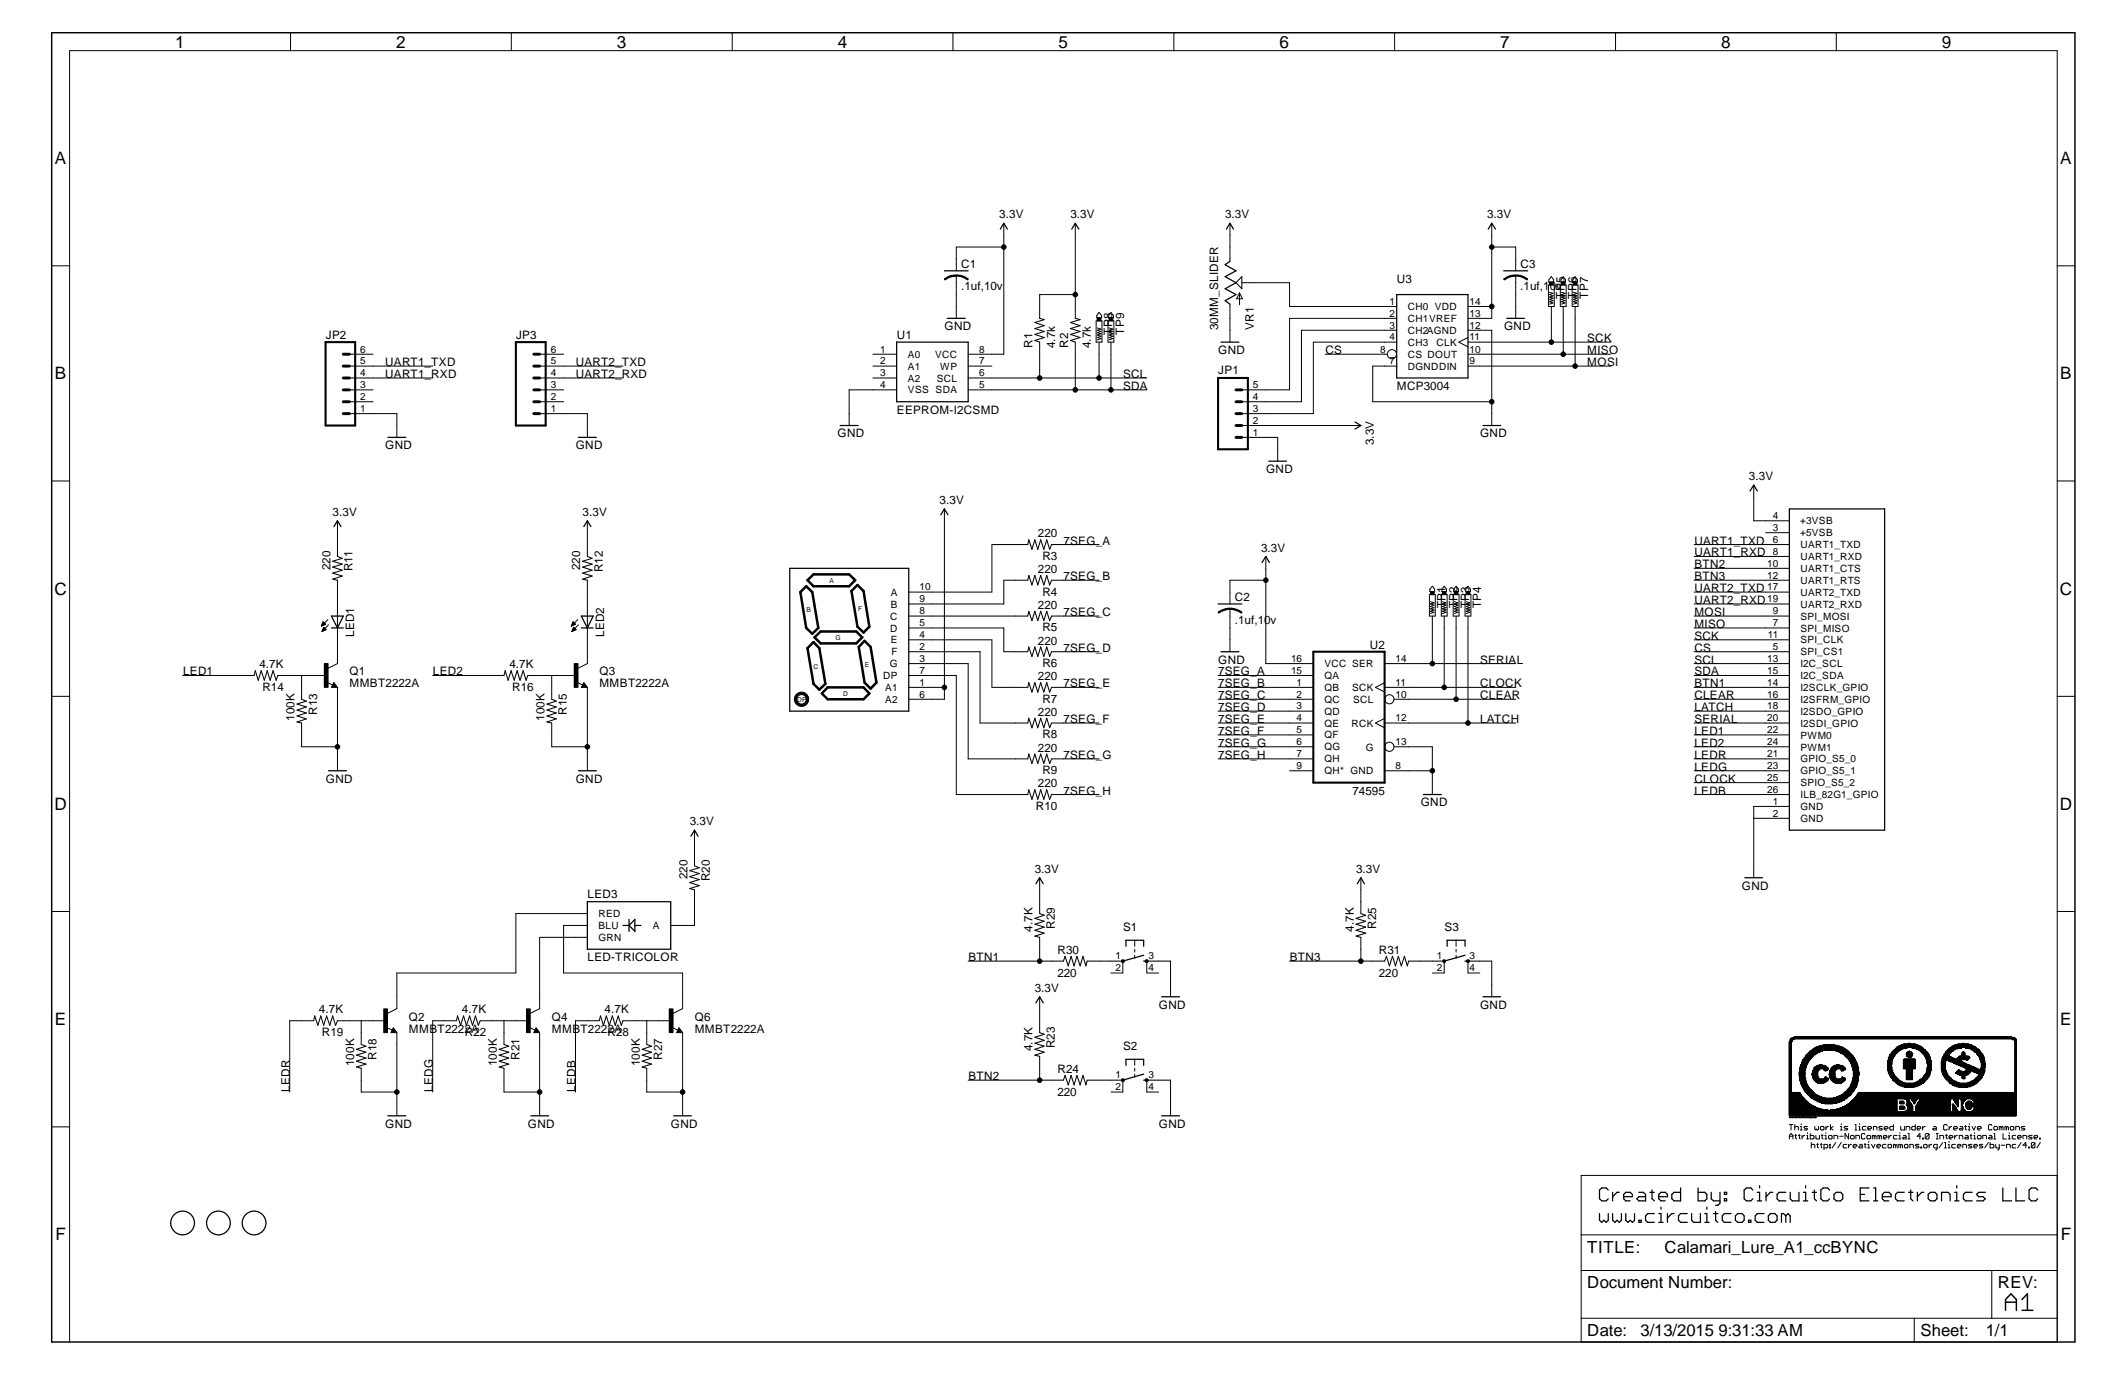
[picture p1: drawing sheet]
<svg xmlns="http://www.w3.org/2000/svg" width="432mm" height="279mm" viewBox="0 0 432 279" stroke-linecap="round" stroke-linejoin="round" font-family="sans-serif">
<defs><g id="words">
<g font-size="3.5">
<text x="35.6" y="9.7">1</text>
<text x="80.4" y="9.7">2</text>
<text x="125.3" y="9.7">3</text>
<text x="170.1" y="9.7">4</text>
<text x="215" y="9.7">5</text>
<text x="259.8" y="9.7">6</text>
<text x="304.7" y="9.7">7</text>
<text x="349.5" y="9.7">8</text>
<text x="394.4" y="9.7">9</text>
<text x="11.1" y="33.4">A</text>
<text x="418.4" y="33.4">A</text>
<text x="11.1" y="77">B</text>
<text x="418.4" y="77">B</text>
<text x="11" y="120.8">C</text>
<text x="418.3" y="120.8">C</text>
<text x="11" y="164.5">D</text>
<text x="418.3" y="164.5">D</text>
<text x="11.1" y="208.2">E</text>
<text x="418.4" y="208.2">E</text>
<text x="11.3" y="251.9">F</text>
<text x="418.5" y="251.9">F</text>
</g>
<g font-size="3.4">
<text x="322.4" y="254.4">TITLE:</text>
<text x="338.1" y="254.4">Calamari_Lure_A1_ccBYNC</text>
<text x="322.4" y="261.6">Document Number:</text>
<text x="405.8" y="261.6">REV:</text>
<text x="322.4" y="271.3">Date:</text>
<text x="333.2" y="271.3">3/13/2015 9:31:33 AM</text>
<text x="390.1" y="271.3">Sheet:</text>
<text x="403.3" y="271.3">1/1</text>
</g>
<g font-size="2.4">
<text x="202.9" y="44.4">3.3V</text>
<text x="217.4" y="44.4">3.3V</text>
<text x="248.8" y="44.4">3.3V</text>
<text x="302" y="44.4">3.3V</text>
<text x="195.2" y="59">.1uf,10v</text>
<text x="195.2" y="54.4">C1</text>
<text x="283.7" y="57.4">U3</text>
<text x="308.8" y="59">.1uf,10v</text>
<text x="308.8" y="54.4">C3</text>
<text x="317.8" y="60.7" transform="rotate(-90 317.8 60.7)">TP5</text>
<text x="320.2" y="60.7" transform="rotate(-90 320.2 60.7)">TP6</text>
<text x="322.6" y="60.7" transform="rotate(-90 322.6 60.7)">TP7</text>
<text x="66.2" y="68.7">JP2</text>
<text x="104.8" y="68.7">JP3</text>
<text x="182.2" y="68.7">U1</text>
<text x="191.9" y="67.1">GND</text>
<text x="209.7" y="70.7" transform="rotate(-90 209.7 70.7)">R1</text>
<text x="214.3" y="70.7" transform="rotate(-90 214.3 70.7)">4.7k</text>
<text x="217" y="70.7" transform="rotate(-90 217 70.7)">R2</text>
<text x="221.5" y="70.7" transform="rotate(-90 221.5 70.7)">4.7k</text>
<text x="225.9" y="67.9" transform="rotate(-90 225.9 67.9)">TP8</text>
<text x="228.3" y="67.9" transform="rotate(-90 228.3 67.9)">TP9</text>
<text x="247.4" y="67.1" transform="rotate(-90 247.4 67.1)">30MM_SLIDER</text>
<text x="247.4" y="71.9">GND</text>
<text x="254.6" y="67" transform="rotate(-90 254.6 67)">VR1</text>
<text x="269.2" y="71.9">CS</text>
<text x="305.5" y="67.1">GND</text>
<text x="322.4" y="69.5">SCK</text>
<text x="322.4" y="71.9">MISO</text>
<text x="78.2" y="74.3">UART1_TXD</text>
<text x="78.2" y="76.8">UART1_RXD</text>
<text x="116.9" y="74.3">UART2_TXD</text>
<text x="116.9" y="76.8">UART2_RXD</text>
<text x="228.1" y="76.8">SCL</text>
<text x="247.4" y="76">JP1</text>
<text x="322.4" y="74.3">MOSI</text>
<text x="182.2" y="84">EEPROM-I2CSMD</text>
<text x="228.1" y="79.2">SDA</text>
<text x="283.7" y="79.2">MCP3004</text>
<text x="170.1" y="88.8">GND</text>
<text x="300.6" y="88.8">GND</text>
<text x="78.2" y="91.2">GND</text>
<text x="116.9" y="91.2">GND</text>
<text x="279.1" y="90.4" transform="rotate(-90 279.1 90.4)">3.3V</text>
<text x="257.1" y="96.1">GND</text>
<text x="355.2" y="97.5">3.3V</text>
<text x="67.6" y="104.8">3.3V</text>
<text x="118.3" y="104.8">3.3V</text>
<text x="190.8" y="102.4">3.3V</text>
<text x="210.8" y="109.1">220</text>
<text x="211.7" y="113.7">R3</text>
<text x="216" y="110.6">7SEG_A</text>
<text x="256.1" y="112">3.3V</text>
<text x="344.1" y="110.6">UART1_TXD</text>
<text x="344.1" y="113">UART1_RXD</text>
<text x="67.1" y="115.7" transform="rotate(-90 67.1 115.7)">220</text>
<text x="71.6" y="116" transform="rotate(-90 71.6 116)">R11</text>
<text x="117.9" y="115.7" transform="rotate(-90 117.9 115.7)">220</text>
<text x="122.4" y="116.2" transform="rotate(-90 122.4 116.2)">R12</text>
<text x="210.8" y="116.4">220</text>
<text x="216" y="117.8">7SEG_B</text>
<text x="344.1" y="117.8">BTN3</text>
<text x="344.1" y="115.4">BTN2</text>
<text x="210.8" y="123.6">220</text>
<text x="211.7" y="120.9">R4</text>
<text x="216" y="125.1">7SEG_C</text>
<text x="250.8" y="122">C2</text>
<text x="293.6" y="123.5" transform="rotate(-90 293.6 123.5)">TP1</text>
<text x="296" y="123.5" transform="rotate(-90 296 123.5)">TP2</text>
<text x="298.4" y="123.5" transform="rotate(-90 298.4 123.5)">TP3</text>
<text x="300.8" y="123.5" transform="rotate(-90 300.8 123.5)">TP4</text>
<text x="344.1" y="125.1">MOSI</text>
<text x="344.1" y="120.2">UART2_TXD</text>
<text x="344.1" y="122.6">UART2_RXD</text>
<text x="71.9" y="129.4" transform="rotate(-90 71.9 129.4)">LED1</text>
<text x="122.7" y="129.4" transform="rotate(-90 122.7 129.4)">LED2</text>
<text x="210.8" y="130.9">220</text>
<text x="211.7" y="128.2">R5</text>
<text x="250.8" y="126.7">.1uf,10v</text>
<text x="278.2" y="131.7">U2</text>
<text x="344.1" y="129.9">SCK</text>
<text x="344.1" y="127.5">MISO</text>
<text x="37.2" y="137.2">LED1</text>
<text x="52.7" y="135.7">4.7K</text>
<text x="71" y="137.2">Q1</text>
<text x="87.9" y="137.2">LED2</text>
<text x="103.5" y="135.7">4.7K</text>
<text x="121.8" y="137.2">Q3</text>
<text x="211.7" y="135.4">R6</text>
<text x="216" y="132.3">7SEG_D</text>
<text x="247.4" y="137.2">7SEG_A</text>
<text x="247.4" y="134.7">GND</text>
<text x="300.6" y="134.7">SERIAL</text>
<text x="344.1" y="134.7">SCL</text>
<text x="344.1" y="137.2">SDA</text>
<text x="344.1" y="132.3">CS</text>
<text x="53.3" y="140.3">R14</text>
<text x="71" y="139.6">MMBT2222A</text>
<text x="104.1" y="140.3">R16</text>
<text x="121.8" y="139.6">MMBT2222A</text>
<text x="210.8" y="138.1">220</text>
<text x="211.7" y="142.7">R7</text>
<text x="216" y="139.6">7SEG_E</text>
<text x="247.4" y="139.6">7SEG_B</text>
<text x="247.4" y="142">7SEG_C</text>
<text x="300.6" y="142">CLEAR</text>
<text x="300.6" y="139.6">CLOCK</text>
<text x="344.1" y="139.6">BTN1</text>
<text x="344.1" y="142">CLEAR</text>
<text x="59.8" y="146.4" transform="rotate(-90 59.8 146.4)">100K</text>
<text x="64.4" y="145.2" transform="rotate(-90 64.4 145.2)">R13</text>
<text x="110.6" y="146.4" transform="rotate(-90 110.6 146.4)">100K</text>
<text x="115.1" y="145.2" transform="rotate(-90 115.1 145.2)">R15</text>
<text x="210.8" y="145.4">220</text>
<text x="211.7" y="149.9">R8</text>
<text x="216" y="146.8">7SEG_F</text>
<text x="247.4" y="144.4">7SEG_D</text>
<text x="247.4" y="146.8">7SEG_E</text>
<text x="247.4" y="149.2">7SEG_F</text>
<text x="300.6" y="146.8">LATCH</text>
<text x="344.1" y="146.8">SERIAL</text>
<text x="344.1" y="149.2">LED1</text>
<text x="344.1" y="144.4">LATCH</text>
<text x="210.8" y="152.6">220</text>
<text x="216" y="154.1">7SEG_G</text>
<text x="247.4" y="151.7">7SEG_G</text>
<text x="247.4" y="154.1">7SEG_H</text>
<text x="344.1" y="154.1">LEDR</text>
<text x="344.1" y="151.7">LED2</text>
<text x="66.2" y="158.9">GND</text>
<text x="116.9" y="158.9">GND</text>
<text x="210.8" y="159.9">220</text>
<text x="211.7" y="157.2">R9</text>
<text x="216" y="161.3">7SEG_H</text>
<text x="274.7" y="161.3">74595</text>
<text x="344.1" y="156.5">LEDG</text>
<text x="344.1" y="161.3">LEDB</text>
<text x="344.1" y="158.9">CLOCK</text>
<text x="140.1" y="167.6">3.3V</text>
<text x="210.4" y="164.5">R10</text>
<text x="288.5" y="163.7">GND</text>
<text x="139.6" y="178.6" transform="rotate(-90 139.6 178.6)">220</text>
<text x="144.1" y="179" transform="rotate(-90 144.1 179)">R20</text>
<text x="210.2" y="177.3">3.3V</text>
<text x="275.4" y="177.3">3.3V</text>
<text x="119.3" y="182.4">LED3</text>
<text x="353.8" y="180.7">GND</text>
<text x="209.7" y="189.2" transform="rotate(-90 209.7 189.2)">4.7K</text>
<text x="214.2" y="188.6" transform="rotate(-90 214.2 188.6)">R29</text>
<text x="228.1" y="189.1">S1</text>
<text x="275" y="189.2" transform="rotate(-90 275 189.2)">4.7K</text>
<text x="279.5" y="188.6" transform="rotate(-90 279.5 188.6)">R25</text>
<text x="293.4" y="189.1">S3</text>
<text x="119.3" y="195.2">LED-TRICOLOR</text>
<text x="196.7" y="195.2">BTN1</text>
<text x="214.8" y="193.7">R30</text>
<text x="262" y="195.2">BTN3</text>
<text x="280.1" y="193.7">R31</text>
<text x="210.2" y="201.5">3.3V</text>
<text x="214.8" y="198.3">220</text>
<text x="280" y="198.3">220</text>
<text x="64.8" y="205.8">4.7K</text>
<text x="83.1" y="207.3">Q2</text>
<text x="83.1" y="209.7">MMBT2222A</text>
<text x="93.8" y="205.8">4.7K</text>
<text x="112.1" y="209.7">MMBT2222A</text>
<text x="112.1" y="207.3">Q4</text>
<text x="122.8" y="205.8">4.7K</text>
<text x="141.1" y="209.7">MMBT2222A</text>
<text x="141.1" y="207.3">Q6</text>
<text x="235.4" y="204.8">GND</text>
<text x="300.6" y="204.8">GND</text>
<text x="65.4" y="210.4">R19</text>
<text x="76.5" y="215.2" transform="rotate(-90 76.5 215.2)">R18</text>
<text x="94.4" y="210.4">R22</text>
<text x="105.5" y="215.2" transform="rotate(-90 105.5 215.2)">R21</text>
<text x="123.4" y="210.4">R28</text>
<text x="134.5" y="215.2" transform="rotate(-90 134.5 215.2)">R27</text>
<text x="209.7" y="213.4" transform="rotate(-90 209.7 213.4)">4.7K</text>
<text x="214.2" y="212.8" transform="rotate(-90 214.2 212.8)">R23</text>
<text x="228.1" y="213.3">S2</text>
<text x="58.8" y="221.7" transform="rotate(-90 58.8 221.7)">LEDR</text>
<text x="71.9" y="216.5" transform="rotate(-90 71.9 216.5)">100K</text>
<text x="87.9" y="221.7" transform="rotate(-90 87.9 221.7)">LEDG</text>
<text x="100.9" y="216.5" transform="rotate(-90 100.9 216.5)">100K</text>
<text x="116.9" y="221.7" transform="rotate(-90 116.9 221.7)">LEDB</text>
<text x="129.9" y="216.5" transform="rotate(-90 129.9 216.5)">100K</text>
<text x="196.7" y="219.3">BTN2</text>
<text x="214.8" y="217.9">R24</text>
<text x="214.8" y="222.5">220</text>
<text x="78.2" y="229">GND</text>
<text x="107.2" y="229">GND</text>
<text x="136.3" y="229">GND</text>
<text x="235.4" y="229">GND</text>
</g>
<g font-size="2">
<text x="282.2" y="61.9">1</text>
<text x="282.2" y="64.3">2</text>
<text x="285.9" y="62.9">CH0 VDD</text>
<text x="285.9" y="65.4">CH1VREF</text>
<text x="298.5" y="61.9">14</text>
<text x="298.5" y="64.3">13</text>
<text x="73.2" y="71.6">6</text>
<text x="111.8" y="71.6">6</text>
<text x="178.8" y="71.6">1</text>
<text x="198.9" y="71.6">8</text>
<text x="280.3" y="71.6">8</text>
<text x="282.2" y="66.7">3</text>
<text x="282.2" y="69.1">4</text>
<text x="285.9" y="67.8">CH2AGND</text>
<text x="285.9" y="70.2">CH3</text>
<text x="291.8" y="70.2">CLK</text>
<text x="298.5" y="66.7">12</text>
<text x="298.5" y="69.1">11</text>
<text x="298.5" y="71.6">10</text>
<text x="73.2" y="76.4">4</text>
<text x="73.2" y="74">5</text>
<text x="111.8" y="76.4">4</text>
<text x="111.8" y="74">5</text>
<text x="178.8" y="76.4">3</text>
<text x="178.8" y="74">2</text>
<text x="184.4" y="77.5">A2</text>
<text x="184.4" y="72.6">A0</text>
<text x="184.4" y="75.1">A1</text>
<text x="189.9" y="72.6">VCC</text>
<text x="190.2" y="77.5">SCL</text>
<text x="190.9" y="75.1">WP</text>
<text x="198.9" y="74">7</text>
<text x="198.9" y="76.4">6</text>
<text x="282.2" y="74">7</text>
<text x="285.9" y="72.6">CS DOUT</text>
<text x="285.9" y="75.1">DGNDDIN</text>
<text x="298.5" y="74">9</text>
<text x="73.2" y="83.7">1</text>
<text x="73.2" y="81.2">2</text>
<text x="73.2" y="78.8">3</text>
<text x="111.8" y="83.7">1</text>
<text x="111.8" y="81.2">2</text>
<text x="111.8" y="78.8">3</text>
<text x="178.8" y="78.8">4</text>
<text x="184.4" y="79.9">VSS SDA</text>
<text x="198.9" y="78.8">5</text>
<text x="254.5" y="83.7">3</text>
<text x="254.5" y="81.2">4</text>
<text x="254.5" y="78.8">5</text>
<text x="254.5" y="88.5">1</text>
<text x="254.5" y="86.1">2</text>
<text x="360" y="107.8">3</text>
<text x="360" y="105.4">4</text>
<text x="365.6" y="106.5">+3VSB</text>
<text x="360" y="110.2">6</text>
<text x="360" y="112.6">8</text>
<text x="365.6" y="108.9">+5VSB</text>
<text x="365.7" y="111.3">UART1_TXD</text>
<text x="365.7" y="113.7">UART1_RXD</text>
<text x="186.8" y="119.9">10</text>
<text x="358.9" y="115.1">10</text>
<text x="358.9" y="117.5">12</text>
<text x="358.9" y="119.9">17</text>
<text x="365.7" y="116.1">UART1_CTS</text>
<text x="365.7" y="118.5">UART1_RTS</text>
<text x="180.8" y="125.8">C</text>
<text x="180.9" y="120.9">A</text>
<text x="180.9" y="123.4">B</text>
<text x="186.8" y="122.3">9</text>
<text x="186.8" y="124.8">8</text>
<text x="358.9" y="122.3">19</text>
<text x="360" y="124.8">9</text>
<text x="365.7" y="125.8">SPI_MOSI</text>
<text x="365.7" y="120.9">UART2_TXD</text>
<text x="365.7" y="123.4">UART2_RXD</text>
<text x="180.8" y="128.2">D</text>
<text x="180.9" y="130.6">E</text>
<text x="186.8" y="127.2">5</text>
<text x="186.8" y="129.6">4</text>
<text x="186.8" y="132">2</text>
<text x="359.1" y="129.6">11</text>
<text x="360" y="132">5</text>
<text x="360" y="127.2">7</text>
<text x="365.7" y="128.2">SPI_MISO</text>
<text x="365.7" y="130.6">SPI_CLK</text>
<text x="179.4" y="137.9">DP</text>
<text x="180.7" y="135.5">G</text>
<text x="181.1" y="133.1">F</text>
<text x="186.8" y="134.4">3</text>
<text x="186.8" y="136.8">7</text>
<text x="262.2" y="136.8">15</text>
<text x="262.2" y="134.4">16</text>
<text x="269" y="137.9">QA</text>
<text x="269" y="135.5">VCC SER</text>
<text x="283.5" y="134.4">14</text>
<text x="358.9" y="134.4">13</text>
<text x="358.9" y="136.8">15</text>
<text x="365.7" y="133.1">SPI_CS1</text>
<text x="365.7" y="135.5">I2C_SCL</text>
<text x="365.7" y="137.9">I2C_SDA</text>
<text x="179.8" y="140.3">A1</text>
<text x="179.8" y="142.7">A2</text>
<text x="186.8" y="139.2">1</text>
<text x="186.8" y="141.6">6</text>
<text x="263.4" y="139.2">1</text>
<text x="263.4" y="141.6">2</text>
<text x="269" y="140.3">QB</text>
<text x="269" y="142.7">QC</text>
<text x="274.6" y="140.3">SCK</text>
<text x="274.8" y="142.7">SCL</text>
<text x="283.5" y="141.6">10</text>
<text x="283.5" y="139.2">11</text>
<text x="358.9" y="139.2">14</text>
<text x="358.9" y="141.6">16</text>
<text x="365.7" y="140.3">I2SCLK_GPIO</text>
<text x="365.7" y="142.7">I2SFRM_GPIO</text>
<text x="263.4" y="144.1">3</text>
<text x="263.4" y="146.5">4</text>
<text x="263.4" y="148.9">5</text>
<text x="269" y="145.1">QD</text>
<text x="269" y="147.5">QE</text>
<text x="269" y="149.9">QF</text>
<text x="274.5" y="147.5">RCK</text>
<text x="283.5" y="146.5">12</text>
<text x="358.9" y="144.1">18</text>
<text x="358.9" y="146.5">20</text>
<text x="358.9" y="148.9">22</text>
<text x="365.7" y="145.1">I2SDO_GPIO</text>
<text x="365.7" y="147.5">I2SDI_GPIO</text>
<text x="365.7" y="150">PWM0</text>
<text x="263.4" y="151.3">6</text>
<text x="263.4" y="153.8">7</text>
<text x="269" y="152.4">QG</text>
<text x="269" y="154.8">QH</text>
<text x="277.4" y="152.4">G</text>
<text x="283.5" y="151.3">13</text>
<text x="358.9" y="153.8">21</text>
<text x="358.9" y="151.3">24</text>
<text x="365.7" y="154.8">GPIO_S5_0</text>
<text x="365.7" y="152.4">PWM1</text>
<text x="263.4" y="156.2">9</text>
<text x="269" y="157.2">QH* GND</text>
<text x="283.5" y="156.2">8</text>
<text x="358.9" y="156.2">23</text>
<text x="358.9" y="158.6">25</text>
<text x="358.9" y="161">26</text>
<text x="365.7" y="157.2">GPIO_S5_1</text>
<text x="365.7" y="159.6">SPIO_S5_2</text>
<text x="360" y="163.4">1</text>
<text x="360" y="165.8">2</text>
<text x="365.7" y="164.5">GND</text>
<text x="365.7" y="166.9">GND</text>
<text x="365.7" y="162.1">ILB_82G1_GPIO</text>
<text x="121.5" y="191.1">GRN</text>
<text x="121.5" y="188.6">BLU</text>
<text x="121.5" y="186.2">RED</text>
<text x="132.6" y="188.6">A</text>
<text x="226.6" y="194.8">1</text>
<text x="226.6" y="197.2">2</text>
<text x="233.3" y="197.2">4</text>
<text x="233.3" y="194.8">3</text>
<text x="291.8" y="194.8">1</text>
<text x="291.8" y="197.2">2</text>
<text x="298.5" y="194.8">3</text>
<text x="298.5" y="197.2">4</text>
<text x="226.6" y="219">1</text>
<text x="226.6" y="221.4">2</text>
<text x="233.3" y="221.4">4</text>
<text x="233.3" y="219">3</text>
</g>
<g font-size="1.4">
<text x="168.4" y="118.3">A</text>
<text x="163.8" y="124.3">B</text>
<text x="174.3" y="124.1">F</text>
<text x="169.7" y="129.9">G</text>
<text x="165.2" y="135.9">C</text>
<text x="175.7" y="135.5">E</text>
<text x="161.9" y="142.5">DP</text>
<text x="171.2" y="141.3">D</text>
</g>
</g></defs>
<g fill="none" stroke="#000" stroke-width=".2">
<path d="M59 6.6v3.7M103.8 6.6v3.7M148.7 6.6v3.7M193.5 6.6v3.7M238.4 6.6v3.7M283.3 6.6v3.7M328.1 6.6v3.7M373 6.6v3.7M10.5 54h3.6M191.8 56.6a3.4 3.4 0 0 1 2.4-.8v.3a3.5 3.5 0 0 0-2.3 .8zM194.2 55.8a3.6 3.6 0 0 1 2.5 .8l-.2 .3a3.6 3.6 0 0 0-2.3-.9zM194.2 56v8.6"/>
<path d="M203.9 45.3v26.6h-7.3M203.9 50.2h-9.7v4.8M218.4 59.8h-7.2v4.8M218.4 45.3v19.3M249.8 45.3v7.7M251.8 59.5v2.4M251.8 59.5l.5 1.2h-1.1zM252.2 57.4h9.7v4.8h21.8M303 45.3v19.3h-4.8M303 50.2h4.8v4.8M305.4 56.6a3.7 3.7 0 0 1 2.4-.8v.3a3.3 3.3 0 0 0-2.2 .8zM307.8 55.8a3.5 3.5 0 0 1 2.5 .8l-.2 .3a3.9 3.9 0 0 0-2.3-.9z"/>
<path d="M307.8 56v8.6M314.5 57.9h1.2v4.3h-1.2zM314.7 57.3h.8v.6h-.8zM314.7 59.4l.7 .2-.7 .2 .7 .3-.7 .2 .7 .2-.7 .3 .7 .2-.7 .3 .7 .2-.7 .3M315.1 56.2l.5 .6v.5h-1v-.5zM316.9 57.9h1.2v4.3h-1.2zM317.1 57.3h.8v.6h-.8zM317.1 59.4l.8 .2-.8 .2 .8 .3-.8 .2 .8 .2-.8 .3 .8 .2-.8 .3 .8 .2-.8 .3M317.5 56.2l.5 .6v.5h-1v-.5zM319.3 57.9h1.2v4.3h-1.2zM319.5 57.3h.8v.6h-.8zM319.6 59.4l.7 .2-.7 .2 .7 .3-.7 .2 .7 .2-.7 .3 .7 .2-.7 .3 .7 .2-.7 .3"/>
<path d="M319.9 56.2l.5 .6v.5h-1v-.5zM417.8 54h3.6M71 79.2h4.8M71 74.3h16.9M71 71.9h4.8M71 76.8h16.9M109.6 79.2h4.9M109.6 74.3h16.9M109.6 71.9h4.9M109.6 76.8h16.9M177.3 74.3h4.8M177.3 71.9h4.8"/>
<path d="M177.3 76.8h4.8M182.1 79.2h-9.6v7.2M196.6 79.2h36.3M196.6 74.3h4.9M196.6 76.8h36.3M211.2 69.5v7.3M218.4 69.5v9.7M222.6 65.2h1.2v4.3h-1.2zM222.8 64.6h.8v.6h-.8zM222.9 66.6l.7 .2-.7 .3 .7 .2-.7 .3 .7 .2-.7 .2 .7 .3-.7 .2 .7 .2-.7 .3M223.2 63.5l.5 .6v.4h-.9v-.4zM223.2 69.5v7.3"/>
<path d="M225 65.2h1.2v4.3h-1.2zM225.3 64.6h.7v.6h-.7zM225.3 66.6l.7 .2-.7 .3 .7 .2-.7 .3 .7 .2-.7 .2 .7 .3-.7 .2 .7 .2-.7 .3M225.6 63.5l.5 .6v.4h-.9v-.4zM225.6 69.5v9.7M249.8 61.8v7.7M269.2 71.9h12.6M283.7 64.6h-21.8v14.6h-9.7M283.7 74.3h-4.9v7.3h24.2M283.7 67.1h-19.4v14.5h-12.1M283.7 69.5h-17v14.5h-14.5M298.2 74.3h29"/>
<path d="M298.2 71.9h29M298.2 67.1h4.8v19.3M298.2 62.2h4.8M298.2 69.5h29M298.2 68.5l-1.9 1 1.9 .9M315.1 62.2v7.3M317.5 62.2v9.7M319.9 62.2v12.1M10.5 97.7h3.6M71 84h9.6v4.8M71 81.6h4.8M109.6 84h9.7v4.8"/>
<path d="M109.6 81.6h4.9M252.2 86.4h24.2M252.2 88.8h7.3v4.8M356.2 98.5v7.2h7.2M417.8 97.7h3.6M68.5 117.8v16.9l-1.9 1M68.5 105.7v7.3M119.3 117.8v16.9l-2 1M119.3 105.7v7.3M191.8 103.3v38.7h-7.2M208.7 110.6h-7.2v9.6h-16.9M208.7 117.8h-4.8v4.8h-19.3"/>
<path d="M213.6 110.6h9.6M213.6 117.8h9.6M257.1 117.8h-7.3v4.8M257.1 113v21.7h9.6M290.9 119l.5 .6v.5h-1v-.5zM293.3 119l.5 .6v.5h-.9v-.5zM295.7 119l.5 .6v.5h-.9v-.5zM298.2 119l.5 .6v.5h-1v-.5zM344.1 110.6h19.3M344.1 113h19.3M344.1 115.4h19.3M344.1 117.8h19.3"/>
<path d="M358.6 108.2h4.8M37.1 137.2h14.5M56.4 137.2h9.7M61.3 137.2v4.8M65.3 127.1h.1M65.3 127h.2M65.4 127h.3M65.4 126.9h.5M65.4 126.8h.7M65.4 128.1h.1M65.4 126.7h.6M65.4 128.1h.3"/>
<path d="M65.5 126.6h.5M65.5 128h.4M65.5 126.5h.4M65.5 127.9h.6M65.5 127.8h.7M65.6 126.4h.2M65.6 126.4h.1M65.6 127.8h.5M65.6 126.3l-.3 .8M65.6 126.3l.5 .4-.8 .4M65.6 126.3h.1M65.6 127.7h.4"/>
<path d="M65.7 127.6h.3M65.7 127.5h.2M65.7 127.4l.6 .4-.9 .4zM65.7 127.4h.1M65.9 134.7h.7v4.9h-.7zM66.4 138.5l1.2 .6M66.6 125.8l-1.3 1.3M66.7 126.9l-1.3 1.3M67.8 138.6l.7 1h-1.2zM68.5 139.6v16.9M87.9 137.2h14.5M107.2 137.2h9.7"/>
<path d="M112.1 137.2v4.8M116 127.1h.1M116.1 127h.2M116.1 127h.4M116.2 126.9h.5M116.2 126.8h.6M116.2 128.1h.1M116.2 126.7h.6M116.2 128.1h.3M116.2 126.6h.5M116.2 128h.5M116.3 126.5h.3"/>
<path d="M116.3 127.9h.5M116.3 127.8h.7M116.3 126.4h.2M116.3 127.8h.6M116.4 126.3h.1M116.4 127.7h.4M116.4 126.3l-.4 .8M116.4 126.3l.5 .4-.9 .4M116.4 127.6h.3M116.5 127.5h.2M116.5 127.4h.1M116.6 134.7h.8v4.9h-.8z"/>
<path d="M117 127.8l-.5-.4-.3 .8M117 127.8l-.8 .4M117.2 138.5l1.1 .6M117.3 125.8l-1.3 1.3M117.5 126.9l-1.3 1.3M118.6 138.6l.7 1h-1.2zM119.3 139.6v16.9M184.6 132.3h14.5v14.5h9.6M184.6 127.5h19.3v4.8h4.8M184.6 125.1h24.1M184.6 129.9h16.9v9.7h7.2M184.6 134.7h12v19.4h12.1"/>
<path d="M184.6 139.6h7.2M184.6 137.2h9.6v24.1h14.5M213.6 132.3h9.6M213.6 125.1h9.6M213.6 139.6h9.6M247.4 124.3a4 4 0 0 1 2.4-.8v.2a4.3 4.3 0 0 0-2.3 .8zM247.4 139.6h19.3M247.4 137.2h19.3M249.8 123.5h.3a4.1 4.1 0 0 1 2.2 .8l-.2 .2a4 4 0 0 0-2.3-.8zM249.8 123.6v8.7M281.2 134.7h26.6M281.2 139.6h26.6"/>
<path d="M281.2 138.6l-1.8 1 1.8 .9M290.3 120.7h1.2v4.4h-1.2zM290.5 120.1h.8v.6h-.8zM290.5 122.2l.8 .2-.8 .2 .8 .3-.8 .2 .8 .3-.8 .2 .8 .3-.8 .2 .8 .2-.8 .3M290.9 125.1v9.6M292.7 120.7h1.2v4.4h-1.2zM292.9 120.1h.8v.6h-.8zM292.9 122.2l.8 .2-.8 .2 .8 .3-.8 .2 .8 .3-.8 .2 .8 .3-.8 .2 .8 .2-.8 .3M293.3 125.1v14.5M295.1 120.7h1.2v4.4h-1.2zM295.4 120.1h.7v.6h-.7zM295.4 122.2l.7 .2-.7 .2 .7 .3-.7 .2 .7 .3-.7 .2 .7 .3-.7 .2 .7 .2-.7 .3"/>
<path d="M295.7 125.1v16.9M297.6 120.7h1.1v4.4h-1.1zM297.8 120.1h.7v.6h-.7zM297.8 122.2l.7 .2-.7 .2 .7 .3-.7 .2 .7 .3-.7 .2 .7 .3-.7 .2 .7 .2-.7 .3M298.2 125.1v21.7M344.1 132.3h19.3M344.1 127.5h19.3M344.1 125.1h19.3M344.1 129.9h19.3M344.1 134.7h19.3M344.1 139.6h19.3M344.1 137.2h19.3"/>
<path d="M344.1 120.2h19.3M344.1 122.6h19.3M10.5 141.4h3.6M61.3 146.8v4.8h7.2M112.1 146.8v4.8h7.2M161.7 141.1a1.46 1.46 0 0 1 2.3 .1 1.46 1.46 0 0 1-.8 2.2 1.46 1.46 0 0 1-1.9-1.4h.5a.97 .97 0 0 1 1.4-.8 .97 .97 0 0 1 .2 1.6 .97 .97 0 0 1-1.5-.5l-.1-.3h-.5zM213.6 146.8h9.6M213.6 154.1h9.6M247.4 142h19.3M247.4 144.4h19.3M247.4 146.8h19.3M247.4 154.1h19.3"/>
<path d="M247.4 149.2h19.3M247.4 151.6h19.3M261.9 156.5h4.8M281.2 146.8h26.6M281.2 156.5h9.7M281.2 145.9l-1.8 .9 1.8 1M283.1 142h24.7M283.1 151.6h7.8v9.7M344.1 142h19.3M344.1 144.4h19.3M344.1 146.8h19.3M344.1 154.1h19.3"/>
<path d="M344.1 149.2h19.3M344.1 156.5h19.3M344.1 151.6h19.3M344.1 158.9h19.3M417.8 141.4h3.6M141.1 168.6v7.2M211.2 178.2v7.3M213.6 161.3h9.6M276.4 178.2v7.3M344.1 161.3h19.3M356.2 166.2h7.2M363.4 163.7h-7.2v14.5"/>
<path d="M10.5 185.1h3.6M119.3 185.5h-14.5v12.1h-24.2v7.2l-1.9 1M119.3 190.3h-9.7v14.5l-1.9 1M119.3 187.9h-4.8v9.7h24.1v7.2l-1.9 1M141.1 180.7v7.2h-4.9M196.6 195.2h19.4M211.2 190.3v4.9M220.8 195.2h7.2v2.4h-2.4M227.8 194.9h.5v.5l-.3 .1-.2-.1zM230.5 190.9v1.3M230.5 192.7v.6M230.5 194v.6"/>
<path d="M232.7 194.9h.4v.5l-.2 .1-.2-.1zM235.3 197.6h-2.4v-2.4h4.8v7.2M261.9 195.2h19.3M276.4 190.3v4.9M286.1 195.2h7.2v2.4h-2.4M293.1 194.9h.4v.5l-.2 .1-.2-.1zM295.7 190.9v1.3M295.7 192.7v.6M295.7 194v.6M297.9 194.9h.5l.1 .3-.1 .2-.2 .1-.3-.1zM300.6 197.6h-2.4v-2.4h4.8v7.2M417.8 185.1h3.6"/>
<path d="M63.7 207.3h-4.9v14.4M68.5 207.3h9.7M73.4 207.3v4.8M73.4 216.9v4.8h7.2M77.9 204.9h.8v4.8h-.8zM78.5 208.6l1.2 .6M79.9 208.7l.7 1h-1.2zM80.6 209.7v16.9M92.7 207.3h-4.8v14.4M97.5 207.3h9.7M102.4 207.3v4.8M102.4 216.9v4.8h7.2"/>
<path d="M106.9 204.9h.8v4.8h-.8zM107.5 208.6l1.2 .6M108.9 208.7l.7 1h-1.2zM109.6 209.7v16.9M121.7 207.3h-4.8v14.4M126.5 207.3h9.7M131.4 207.3v4.8M131.4 216.9v4.8h7.2M135.9 204.9h.8v4.8h-.8zM136.5 208.6l1.2 .6M137.9 208.7l.7 1h-1.2zM138.6 209.7v16.9"/>
<path d="M196.6 219.3h19.4M211.2 202.4v7.3M211.2 214.5v4.8M220.8 219.3h7.2v2.4h-2.4M227.8 219.1h.5v.4h-.5zM230.5 215.1v1.2M230.5 216.9v.6M230.5 218.1v.6M232.7 219.1h.4v.4h-.4zM363.4 219.9l.4 .1zM363.4 219.8l.4 .1zM363.4 219.7l.4 .1z"/>
<path d="M363.4 219.6l.4 .1zM363.4 219.5l.4 .1zM363.4 219.4l.4 .1zM363.4 219.3l.4 .1zM363.4 219.2l.4 .1zM363.4 219.2h.4zM363.4 219.1l.4 .1zM363.4 219l.4 .1zM363.4 218.9l.4 .1zM363.4 218.9h.4zM363.4 218.8l.4 .1zM363.4 218.7l.4 .1z"/>
<path d="M363.4 218.7h.4zM363.4 218.6l.4 .1zM363.4 218.5l.4 .1zM363.4 218.4l.4 .1zM363.4 218.4h.4zM363.4 218.3l.4 .1zM363.4 218.2l.4 .1zM363.4 218.1l.4 .1zM363.4 218.1h.4zM363.4 218l.4 .1zM363.4 217.9l.4 .1zM363.4 217.8l.4 .1z"/>
<path d="M363.4 217.8h.4zM363.4 217.7l.4 .1zM363.4 217.6l.4 .1zM363.4 217.6h.4zM363.4 217.5l.4 .1zM363.4 217.4l.4 .1zM363.4 217.3l.4 .1zM363.4 217.3h.4zM363.4 217.2l.4 .1zM363.4 217.1l.4 .1zM363.4 217l.4 .1zM363.4 217h.4z"/>
<path d="M363.4 216.9l.4 .1zM363.4 216.8l.4 .1zM363.4 216.7l.4 .1zM363.4 216.7h.4zM363.4 216.6l.4 .1zM363.4 216.5l.4 .1zM363.4 216.5h.4zM363.4 216.4l.4 .1zM363.4 216.3l.4 .1zM363.4 216.2l.4 .1zM363.4 216.2h.4zM363.4 216.1l.4 .1z"/>
<path d="M363.4 216l.4 .1zM363.4 215.9l.4 .1zM363.4 215.9h.4zM363.4 215.8l.4 .1zM363.4 215.7l.4 .1zM363.4 215.6l.4 .1zM363.4 215.5l.4 .1zM363.4 215.4l.4 .1zM363.4 215.3l.4 .1zM363.4 215.2l.4 .1zM363.4 215.1l.4 .1zM363.4 215l.4 .1z"/>
<path d="M363.4 214.9l.4 .1zM363.4 214.8l.4 .1zM363.4 214.7l.4 .1zM363.4 214.6l.4 .1zM363.4 214.5l.4 .1zM363.4 214.4l.4 .1zM363.4 214.3l.4 .1zM363.4 214.2l.4 .1zM363.4 214.1l.4 .1zM363.4 214l.4 .1zM363.4 213.9l.4 .1zM363.4 213.8l.4 .1z"/>
<path d="M363.4 213.7l.4 .1zM363.4 213.6l.4 .1zM363.4 213.5l.4 .1zM363.4 213.4l.4 .1zM363.4 213.4h.4zM363.4 213.3l.4 .1zM363.4 213.2l.4 .1zM363.4 213.1l.4 .1zM363.4 213.1h.4zM363.4 213l.4 .1zM363.4 212.9l.4 .1zM363.4 212.9h.4z"/>
<path d="M363.4 212.8l.4 .1zM363.4 212.7l.4 .1zM363.4 212.6l.4 .1zM363.4 212.6h.4zM363.4 212.5l.4 .1zM363.4 212.4l.4 .1zM363.4 212.3l.4 .1zM363.4 212.3h.4zM363.4 212.2l.4 .1zM363.4 212.1l.4 .1zM363.4 212l.4 .1zM363.4 212h.4z"/>
<path d="M363.4 211.9l.4 .1zM363.4 211.8l.4 .1zM363.4 211.8h.4zM363.4 211.7l.4 .1zM363.4 211.6l.4 .1zM363.4 211.5l.4 .1zM363.6 211.5h.4zM363.6 211.4l.4 .1zM363.6 211.3l.4 .1zM363.6 211.2l.4 .1zM363.6 211.2h.4zM363.6 211.1l.4 .1z"/>
<path d="M363.6 211l.8 .1zM363.6 210.9l.8 .1zM363.6 210.9h45.8zM363.6 210.8l45.8 .1zM363.6 210.9h45.8M364 210.7l45.2 .1zM364 210.7h45.2zM364 210.8h45.2M364 210.7h45.2M364.4 210.6l44.2 .1zM364.4 210.5l44.2 .1zM364.4 210.6h44.2"/>
<path d="M365.4 218.4l1.2 .1zM365.4 218.4h1.2zM365.4 218.3l1.2 .1zM365.4 218.2l1.2 .1zM365.4 218.1l1.2 .1zM365.4 218.1h1.2zM365.4 218l1.2 .1zM365.4 217.9l1.2 .1zM365.4 217.8l1.2 .1zM365.4 217.8h1.2zM365.4 217.7l1.2 .1zM365.4 217.6l1.2 .1z"/>
<path d="M365.5 219.4l1.2 .1zM365.5 219.3l1.2 .1zM365.5 219.2l1.2 .1zM365.5 219.2h1.2zM365.5 219.1l1.2 .1zM365.5 219l1.2 .1zM365.5 218.9l1.2 .1zM365.5 218.9h1.2zM365.5 218.8l1.2 .1zM365.5 218.7l1.1 .1zM365.5 218.7h1.1zM365.5 218.6l1.1 .1z"/>
<path d="M365.5 218.5l1.1 .1zM365.5 217.6h1.1zM365.5 217.5l1.1 .1zM365.5 217.4l1.1 .1zM365.5 217.3l1.1 .1zM365.5 217.3h1.2zM365.5 217.2l1.2 .1zM365.5 217.1l1.2 .1zM365.5 217l1.2 .1zM365.5 217h1.2zM365.5 216.9l1.2 .1zM365.5 216.8l1.2 .1z"/>
<path d="M365.5 216.7l1.2 .1zM365.6 216.7h1.3zM365.6 216.6l1.3 .1zM365.7 219.9l1.3 .1zM365.7 219.9l1.2 .1zM365.7 219.8l1.2 .1zM365.7 219.7l1.2 .1zM365.7 219.6l1.2 .1zM365.7 219.5l1.2 .1zM365.7 216.5l1.2 .1zM365.7 216.5h1.2zM365.7 216.4l1.2 .1z"/>
<path d="M365.7 216.3l1.2 .1zM365.7 216.2l1.3 .1zM365.7 216.2h1.3zM365.8 216.1l1.2 .1zM365.8 216l1.2 .1zM365.9 215.9l1.3 .1zM365.9 215.9h1.3zM365.9 215.8l1.3 .1zM365.9 215.7l1.3 .1zM366 215.6l1.3 .1zM366 215.5l1.3 .1zM366 215.4l1.3 .1z"/>
<path d="M366.1 215.2l1.5 .1zM366.1 215.1l1.5 .1zM366.2 215.4l1.3 .1zM366.2 215.3l1.3 .1zM366.3 215.1l1.4 .1zM366.3 215l1.4 .1zM366.4 214.9l1.3 .1zM366.4 214.8l1.5 .1zM366.4 214.7l1.5 .1zM366.6 214.6l1.4 .1zM366.7 214.5l1.5 .1zM366.7 214.4l1.5 .1z"/>
<path d="M366.7 214.4l1.6 .1zM366.7 214.3l1.6 .1zM366.9 214.2l1.6 .1zM366.9 214.1l1.6 .1zM367 214.1l1.8 .1zM367 214l1.8 .1zM367.2 213.9l1.7 .1zM367.3 213.8l1.9 .1zM367.3 213.7l1.9 .1zM367.5 213.6l2 .1zM367.5 213.7h2M367.5 213.6h2"/>
<path d="M367.6 213.5l2.2 .1zM367.6 213.4l2.2 .1zM367.6 213.5h2.2M367.6 213.4h2.2M367.7 213.4h2.5zM367.7 213.3l2.5 .1zM367.7 213.4h2.5M367.7 213.3h2.5M368 218.3l1.2 .1zM368 218.2l1.2 .1zM368 218.1l1.2 .1zM368 218.1h1.2z"/>
<path d="M368 218l1.2 .1zM368 217.9l1.2 .1zM368 213.2l3.3 .1zM368 213.1l3.3 .1zM368 213.2h3.3M368 213.1h3.3M368.2 218.9h1.2zM368.2 218.8l1.2 .1zM368.2 218.7l1.2 .1zM368.2 218.7h1.2zM368.2 218.6l1 .1zM368.2 218.5l1 .1z"/>
<path d="M368.2 218.4l1 .1zM368.2 218.4h1zM368.2 217.8l1 .1zM368.2 217.8h1zM368.2 217.7l1 .1zM368.2 217.6l1 .1zM368.2 217.6h1zM368.2 217.5l1 .1zM368.2 217.4l1.2 .1zM368.2 217.3l1.2 .1zM368.2 213.1h6.7zM368.2 213l6.7 .1z"/>
<path d="M368.2 213.1h6.7M368.2 213h6.7M368.3 219.2h3zM368.3 219.1l3 .1zM368.3 219l1.2 .1zM368.3 218.9l1.2 .1zM368.3 217.3h1.2zM368.3 217.2l1.2 .1zM368.3 219.2h3M368.3 219.1h3M368.3 217.1l1.3 .1zM368.3 217l1.3 .1z"/>
<path d="M368.4 219.3l2.8 .1zM368.4 219.2l2.8 .1zM368.4 216.8l2.8 .1zM368.4 216.7l2.8 .1zM368.4 219.3h2.8M368.4 219.2h2.8M368.4 216.9h2.8M368.4 216.8h2.8M368.5 217h2.8zM368.5 216.9l2.8 .1zM368.5 212.9l6.2 .1zM368.5 212.9h6.2z"/>
<path d="M368.5 217h2.8M368.5 216.9h2.8M368.5 212.9h6.2M368.6 219.4l2.6 .1zM368.6 216.7h2.5zM368.6 216.6l2.5 .1zM368.6 212.8l5.8 .1zM368.6 212.7l5.8 .1zM368.6 219.5h2.6M368.6 219.4h2.6M368.6 216.7h2.5M368.6 212.8h5.8"/>
<path d="M368.6 212.7h5.8M368.7 219.6l2.2 .1zM368.7 219.5l2.2 .1zM368.7 219.6h2.2M368.7 219.5h2.2M368.9 219.7l1.9 .1zM368.9 216.5l2 .1zM368.9 216.5h2zM368.9 212.6l5.2 .1zM368.9 212.6h5.2zM368.9 216.6h2M368.9 216.5h2"/>
<path d="M368.9 212.6h5.2M369 216.4l1.6 .1zM369 216.3l1.6 .1zM369.2 219.9l1.3 .1zM369.2 219.8l1.3 .1zM369.4 212.5l4.3 .1zM369.4 212.4l4.3 .1zM369.4 212.5h4.3M369.4 212.4h4.3M369.5 216.2l.6 .1zM369.5 216.2h.6zM369.8 212.3l3.5 .1z"/>
<path d="M369.8 212.3h3.5zM369.8 212.4h3.5M369.8 212.3h3.5M370.3 217.1l1 .1zM370.3 217l1 .1zM370.4 212.2l2.3 .1zM370.4 212.1l2.3 .1zM370.4 212.2h2.3M370.4 212.1h2.3M370.5 217.3h.7zM370.5 217.2l.7 .1zM370.5 219l.8 .1z"/>
<path d="M370.5 218.9l.8 .1zM370.6 218.9h.5zM370.6 218.8l.5 .1zM370.7 218.7l.2 .1zM370.7 218.7h.2zM370.7 217.4l.2 .1zM370.7 217.3l.2 .1zM371.5 218.3l1.2 .1zM371.5 218.2l1.2 .1zM371.5 218.1l1.2 .1zM371.5 218.1h1.2zM371.5 218l1.2 .1z"/>
<path d="M371.5 217.9l1.2 .1zM371.6 218.9h1.2zM371.6 218.8l1.2 .1zM371.6 218.7l1.2 .1zM371.6 218.7h1.2zM371.6 218.6l1.1 .1zM371.6 218.5l1.1 .1zM371.6 218.4l1.1 .1zM371.6 218.4h1.1zM371.6 217.8l1.1 .1zM371.6 217.8h1.1zM371.6 217.7l1.1 .1z"/>
<path d="M371.6 217.6l1.1 .1zM371.6 217.6h1.1zM371.6 217.5l1.1 .1zM371.6 217.4l1.2 .1zM371.6 217.3l1.2 .1zM371.6 213.2l3.5 .1zM371.6 213.1l3.5 .1zM371.6 213.2h3.5M371.6 213.1h3.5M371.8 219l1.2 .1zM371.8 218.9l1.2 .1zM371.8 219.2h3.1z"/>
<path d="M371.8 219.1l3.1 .1zM371.8 217.3h1zM371.8 217.2l1 .1zM371.8 217.1l1.3 .1zM371.8 217l1.3 .1zM371.8 219.2h3.1M371.8 219.1h3.1M371.9 219.3l2.8 .1zM371.9 219.2l2.8 .1zM371.9 217h2.9zM371.9 216.9l2.9 .1zM371.9 216.8l2.8 .1z"/>
<path d="M371.9 216.7l2.8 .1zM371.9 219.3h2.8M371.9 219.2h2.8M371.9 217h2.9M371.9 216.9h2.9M371.9 216.9h2.8M371.9 216.8h2.8M372.1 219.4l2.6 .1zM372.1 219.5h2.6M372.1 219.4h2.6M372.1 216.7h2.5zM372.1 216.6l2.5 .1z"/>
<path d="M372.1 216.7h2.5M372.2 219.6l2.2 .1zM372.2 219.5l2.2 .1zM372.2 219.6h2.2M372.2 219.5h2.2M372.4 216.5l2 .1zM372.4 216.5h2zM372.4 216.6h2M372.4 216.5h2M372.4 219.7l1.9 .1zM372.5 216.4l1.6 .1zM372.5 216.3l1.6 .1z"/>
<path d="M372.7 219.9l1.3 .1zM372.7 219.8l1.3 .1zM372.8 213.4h2.5zM372.8 213.3l2.5 .1zM372.8 213.4h2.5M372.8 213.3h2.5M373 216.2l.5 .1zM373 216.2h.5zM373.3 213.5l2.2 .1zM373.3 213.4l2.2 .1zM373.3 213.5h2.2M373.3 213.4h2.2"/>
<path d="M373.5 213.6l2.1 .1zM373.5 213.7h2.1M373.5 213.6h2.1M373.8 217.1l1.1 .1zM373.8 217l1.1 .1zM373.8 213.8l1.9 .1zM373.8 213.7l1.9 .1zM374 219l.8 .1zM374 218.9l.8 .1zM374 217.4l.4 .1zM374 217.3l.4 .1zM374 217.3h.6z"/>
<path d="M374 217.2l.6 .1zM374.1 218.7l.2 .1zM374.1 218.7h.2zM374.1 213.9l1.8 .1zM374.1 218.9h.5zM374.1 218.8l.5 .1zM374.4 214.1l1.6 .1zM374.4 214l1.6 .1zM374.6 214.2l1.6 .1zM374.6 214.1l1.6 .1zM374.7 214.4l1.6 .1zM374.7 214.3l1.6 .1z"/>
<path d="M374.8 214.5l1.6 .1zM374.8 214.4l1.6 .1zM375 214.6l1.4 .1zM375.2 214.8l1.4 .1zM375.2 214.7l1.4 .1zM375.3 214.9l1.4 .1zM375.5 215.1l1.2 .1zM375.5 215l1.2 .1zM375.6 215.4l1.3 .1zM375.6 215.3l1.3 .1zM375.6 215.2l1.3 .1zM375.6 215.1l1.3 .1z"/>
<path d="M375.8 215.5l1.2 .1zM375.8 215.4l1.2 .1zM375.8 215.6l1.2 .1zM375.9 215.8l1.2 .1zM375.9 215.7l1.2 .1zM376 219.9l1.3 .1zM376 216.1l1.2 .1zM376 216l1.2 .1zM376 215.9l1.2 .1zM376 215.9h1.2zM376.1 219.9l1.2 .1zM376.1 219.8l1.2 .1z"/>
<path d="M376.1 219.7l1.2 .1zM376.1 219.6l1.2 .1zM376.1 219.5l1.2 .1zM376.1 216.5l1.2 .1zM376.1 216.5h1.2zM376.1 216.4l1.2 .1zM376.1 216.3l1.2 .1zM376.1 216.2l1.2 .1zM376.1 216.2h1.2zM376.2 216.7h1.2zM376.2 216.6l1.2 .1zM376.3 219.4l1.2 .1z"/>
<path d="M376.3 219.3l1.2 .1zM376.3 219.2l1.2 .1zM376.3 219.2h1.2zM376.3 219.1l1.2 .1zM376.3 219l1.2 .1zM376.3 218.9l1.2 .1zM376.3 218.9h1.2zM376.3 218.8l1.2 .1zM376.3 217.3h1.2zM376.3 217.2l1.2 .1zM376.3 217.1l1.2 .1zM376.3 217l1.2 .1z"/>
<path d="M376.3 217h1.2zM376.3 216.9l1.2 .1zM376.3 216.8l1.2 .1zM376.3 216.7l1.2 .1zM376.4 218.7l1 .1zM376.4 218.7h1zM376.4 218.6l1 .1zM376.4 218.5l1 .1zM376.4 218.4l1 .1zM376.4 218.4h1zM376.4 218.3l1.2 .1zM376.4 218.2l1.2 .1z"/>
<path d="M376.4 218.1l1.2 .1zM376.4 218.1h1.2zM376.4 218l1.2 .1zM376.4 217.9l1.2 .1zM376.4 217.8l1.2 .1zM376.4 217.8h1.2zM376.4 217.7l1.2 .1zM376.4 217.6l1.2 .1zM376.4 217.6h1zM376.4 217.5l1 .1zM376.4 217.4l1 .1zM376.4 217.3l1 .1z"/>
<path d="M383.4 216.5l.7 .1zM383.4 216.5h.7zM383.4 216.4l.7 .1zM383.4 216.3l.7 .1zM383.4 216.2l.7 .1zM383.4 216.2h.7zM383.4 217.4l1 .1zM383.4 217.3l1 .1zM383.4 217.3h.9zM383.4 217.2l.9 .1zM383.4 217.1l.9 .1zM383.4 217l.9 .1z"/>
<path d="M383.4 217h.9zM383.4 216.9l.9 .1zM383.4 216.8l.9 .1zM383.4 216.7l.9 .1zM383.4 216.7h.9zM383.4 216.6l.9 .1zM383.4 216.1l.9 .1zM383.4 216l.9 .1zM383.4 215.9l.9 .1zM383.4 215.9h.9zM383.4 215.8l.9 .1zM383.4 215.7l.9 .1z"/>
<path d="M383.4 215.6l.9 .1zM383.4 215.5l.9 .1zM383.4 215.4l.9 .1zM383.4 215.3l.9 .1zM383.5 217.8l1.1 .1zM383.5 217.8h1.1zM383.5 217.7l.9 .1zM383.5 217.6l.9 .1zM383.5 217.6h.9zM383.5 217.5l.9 .1zM383.5 215.2l.9 .1zM383.5 215.1l.9 .1z"/>
<path d="M383.5 215l.9 .1zM383.5 214.9l.9 .1zM383.5 214.8l1.1 .1zM383.5 214.7l1.1 .1zM383.7 218.1l1 .1zM383.7 218.1h1zM383.7 218l.9 .1zM383.7 217.9l.9 .1zM383.7 214.6l.9 .1zM383.7 214.5l1 .1zM383.7 214.4l1 .1zM383.8 218.4l1.1 .1z"/>
<path d="M383.8 218.4h1.1zM383.8 218.3l.9 .1zM383.8 218.2l.9 .1zM383.8 214.4l1.1 .1zM383.8 214.3l1.1 .1zM383.8 214.2l1.1 .1zM383.8 214.1l1.1 .1zM384 218.7l1.1 .1zM384 218.7h1.1zM384 218.6l1 .1zM384 218.5l1 .1zM384 214.1l1 .1z"/>
<path d="M384 214l1 .1zM384.1 218.9h1zM384.1 218.8l1 .1zM384.1 213.9l1 .1zM384.1 213.8l1.2 .1zM384.1 213.7l1.2 .1zM384.3 219l1.1 .1zM384.3 218.9l1.1 .1zM384.3 213.6l1.1 .1zM384.4 219.2h1.2zM384.4 219.1l1.2 .1zM384.4 213.5l1.2 .1z"/>
<path d="M384.4 213.4l1.2 .1zM384.4 219.3l1.3 .1zM384.4 219.2l1.3 .1zM384.6 213.4h1.1zM384.6 213.3l1.1 .1zM384.6 219.4l1.3 .1zM384.7 219.6l1.5 .1zM384.7 219.5l1.5 .1zM384.7 213.2l1.3 .1zM384.7 213.1l1.3 .1zM384.9 213.1h1.4zM384.9 213l1.4 .1z"/>
<path d="M385 212.9l1.6 .1zM385 212.9h1.6zM385 219.7l1.5 .1zM385.1 219.9l1.8 .1zM385.1 219.8l1.8 .1zM385.1 212.8l2.2 .1zM385.1 212.7l2.2 .1zM385.1 212.8h2.2M385.1 212.7h2.2M385.3 219.9l5.1 .1zM385.3 212.6l5.1 .1zM385.3 212.6h5.1z"/>
<path d="M385.3 220h5.1M385.3 212.6h5.1M385.6 212.5l4.5 .1zM385.6 212.4l4.5 .1zM385.6 212.5h4.5M385.6 212.4h4.5M385.9 212.3l3.9 .1zM385.9 212.3h3.9zM385.9 212.4h3.9M385.9 212.3h3.9M386.2 212.2l3.3 .1zM386.2 212.1l3.3 .1z"/>
<path d="M386.2 212.2h3.3M386.2 212.1h3.3M386.6 217h2.4zM386.6 216.9l2.4 .1zM386.6 216.8l2.4 .1zM386.6 216.7l2.4 .1zM386.6 216.7h2.4zM386.6 216.6l2.4 .1zM386.6 216.5l2.4 .1zM386.6 216.5h2.4zM386.6 216.4l2.4 .1zM386.6 216.3l2.4 .1z"/>
<path d="M386.6 216.2l2.4 .1zM386.6 216.2h2.4zM386.6 216.1l2.4 .1zM386.6 216l2.4 .1zM386.6 215.9l2.4 .1zM386.6 215.9h2.4zM386.6 215.8l2.4 .1zM386.6 215.7l2.4 .1zM386.6 215.6l2.4 .1zM386.6 215.5l2.4 .1zM386.6 215.4l2.4 .1zM386.6 215.3l2.4 .1z"/>
<path d="M386.6 215.2l2.4 .1zM386.6 215.1l2.4 .1zM386.6 212l2.4 .1zM386.6 212h2.4zM386.6 217h2.4M386.6 216.9h2.4M386.6 216.8h2.4M386.6 216.7h2.4M386.6 216.6h2.4M386.6 216.5h2.4M386.6 216.4h2.4M386.6 216.3h2.4"/>
<path d="M386.6 216.2h2.4M386.6 216.1h2.4M386.6 216h2.4M386.6 215.9h2.4M386.6 215.8h2.4M386.6 215.7h2.4M386.6 215.6h2.4M386.6 215.5h2.4M386.6 215.4h2.4M386.6 215.3h2.4M386.6 215.2h2.4M386.6 212.1h2.4"/>
<path d="M386.6 212h2.4M386.7 215.1l2.2 .1zM386.7 215l2.2 .1zM386.7 215.1h2.2M387.2 219.2h1.3zM387.2 219.1l1.3 .1zM387.2 219l1.3 .1zM387.2 218.9l1.3 .1zM387.2 218.9h1.3zM387.2 218.8l1.3 .1zM387.2 218.7l1.3 .1zM387.2 218.7h1.3z"/>
<path d="M387.2 218.6l1.3 .1zM387.2 218.5l1.3 .1zM387.2 218.4l1.3 .1zM387.2 218.4h1.3zM387.2 218.3l1.3 .1zM387.2 218.2l1.3 .1zM387.2 218.1l1.3 .1zM387.2 218.1h1.3zM387.2 218l1.3 .1zM387.2 217.9l1.3 .1zM387.2 217.8l1.3 .1zM387.2 217.8h1.3z"/>
<path d="M387.2 217.7l1.3 .1zM387.2 217.6l1.3 .1zM387.2 217.6h1.3zM387.2 217.5l1.3 .1zM387.2 217.4l1.3 .1zM387.2 217.3l1.3 .1zM387.2 217.3h1.3zM387.2 217.2l1.3 .1zM387.2 217.1l1.3 .1zM387.2 217l1.3 .1zM387.2 214.2l1.3 .1zM387.2 214.1l1.3 .1z"/>
<path d="M387.2 214l1.3 .1zM387.3 214.5l1 .1zM387.3 214.4l1 .1zM387.3 214.3l1 .1zM387.3 213.9l1.2 .1zM387.3 213.8l1 .1zM387.3 213.7l1 .1zM387.4 213.6l.8 .1zM387.6 214.6l.6 .1zM387.6 211.9l.4 .1zM387.6 211.8l.4 .1zM387.7 213.5l.2 .1z"/>
<path d="M387.7 213.4l.2 .1zM388.3 212.8l2.2 .1zM388.3 212.7l2.2 .1zM388.3 212.8h2.2M388.3 212.7h2.2M388.8 219.9l1.9 .1zM388.8 219.8l1.9 .1zM389 212.9l1.7 .1zM389 212.9h1.7zM389.2 219.7l1.6 .1zM389.3 213.1h1.5zM389.3 213l1.5 .1z"/>
<path d="M389.5 219.6l1.4 .1zM389.5 219.5l1.4 .1zM389.6 213.2l1.5 .1zM389.6 213.1l1.5 .1zM389.8 219.4l1.3 .1zM389.9 219.3l1.3 .1zM389.9 219.2l1.3 .1zM389.9 213.4h1.2zM389.9 213.3l1.2 .1zM390.1 213.5l1.1 .1zM390.1 213.4l1.1 .1zM390.1 219.2h1.3z"/>
<path d="M390.1 219.1l1.3 .1zM390.2 213.6l1.2 .1zM390.4 219l1.1 .1zM390.4 218.9l1.1 .1zM390.4 213.8l1.1 .1zM390.4 213.7l1.1 .1zM390.5 213.9l1.2 .1zM390.5 218.9h1zM390.5 218.8l1 .1zM390.7 218.7l1 .1zM390.7 218.7h1zM390.7 218.6l1.1 .1z"/>
<path d="M390.7 218.5l1.1 .1zM390.7 214.1l1 .1zM390.7 214l1 .1zM390.8 218.4l1 .1zM390.8 218.4h1zM390.8 214.2l1 .1zM390.8 214.1l1 .1zM390.9 218.3l1.1 .1zM390.9 218.2l1.1 .1zM390.9 214.5l1.1 .1zM390.9 214.4l1.1 .1zM390.9 214.4l.9 .1z"/>
<path d="M390.9 214.3l.9 .1zM391.1 214.8l1 .1zM391.1 214.7l1 .1zM391.1 218.1l.9 .1zM391.1 218.1h.9zM391.1 218l.9 .1zM391.1 217.9l.9 .1zM391.1 214.6l.9 .1zM391.2 217.8l.9 .1zM391.2 217.8h.9zM391.2 217.7l.9 .1zM391.2 217.6l.9 .1z"/>
<path d="M391.2 217.6h.9zM391.2 217.5l.9 .1zM391.2 215.2l.9 .1zM391.2 215.1l.9 .1zM391.2 215l.9 .1zM391.2 214.9l.9 .1zM391.4 217.4l.8 .1zM391.4 217.3l.8 .1zM391.4 217.3h.8zM391.4 217.2l.8 .1zM391.4 217.1l.8 .1zM391.4 217l.8 .1z"/>
<path d="M391.4 217h.8zM391.4 216.9l.8 .1zM391.4 216.8l.8 .1zM391.4 216.7l.8 .1zM391.4 215.9l.8 .1zM391.4 215.9h.8zM391.4 215.8l.8 .1zM391.4 215.7l.8 .1zM391.4 215.6l.8 .1zM391.4 215.5l.8 .1zM391.4 215.4l.8 .1zM391.4 215.3l.8 .1z"/>
<path d="M391.5 216.7h.8zM391.5 216.6l.8 .1zM391.5 216.5l.8 .1zM391.5 216.5h.8zM391.5 216.4l.8 .1zM391.5 216.3l.8 .1zM391.5 216.2l.8 .1zM391.5 216.2h.8zM391.5 216.1l.8 .1zM391.5 216l.8 .1zM394.3 217.3h.8zM394.3 217.2l.8 .1z"/>
<path d="M394.3 217.1l.8 .1zM394.3 217l.8 .1zM394.3 217h.8zM394.3 216.9l.8 .1zM394.3 216.8l.8 .1zM394.3 216.7l.8 .1zM394.3 216.7h.8zM394.3 216.6l.8 .1zM394.3 216.5l.8 .1zM394.3 216.5h.8zM394.3 216.4l.8 .1zM394.3 216.3l.8 .1z"/>
<path d="M394.3 216.2l.8 .1zM394.3 216.2h.8zM394.3 216.1l.8 .1zM394.3 216l.8 .1zM394.3 215.9l.8 .1zM394.3 215.9h.8zM394.3 215.8l.8 .1zM394.3 215.7l.8 .1zM394.3 215.6l.8 .1zM394.3 215.5l.8 .1zM394.3 215.4l.8 .1zM394.4 217.7l.9 .1z"/>
<path d="M394.4 217.6l.9 .1zM394.4 217.6h.9zM394.4 217.5l.9 .1zM394.4 217.4l.9 .1zM394.4 217.3l.9 .1zM394.4 215.4l.9 .1zM394.4 215.3l.9 .1zM394.4 215.2l.9 .1zM394.4 215.1l.9 .1zM394.4 214.9l2.6 .1zM394.4 215h2.6M394.4 214.9h2.6"/>
<path d="M394.5 215.1l5.3 .1zM394.5 215l5.3 .1zM394.5 215.1h5.3M394.5 214.6l1.8 .1zM394.6 218.1l1 .1zM394.6 218.1h1zM394.6 218l.8 .1zM394.6 217.9l.8 .1zM394.6 217.8l.8 .1zM394.6 217.8h.8zM394.6 214.8l2 .1zM394.6 214.7l2 .1z"/>
<path d="M394.6 214.8h2M394.7 218.4l1 .1zM394.7 218.4h1zM394.7 218.3l.9 .1zM394.7 218.2l.9 .1zM394.7 214.5l1.3 .1zM394.7 214.4l1.3 .1zM394.7 214.4l1 .1zM394.7 214.3l1 .1zM394.8 218.6l1.1 .1zM394.8 218.5l1.1 .1zM394.8 214.2l1.1 .1z"/>
<path d="M394.8 214.1l1.1 .1zM394.8 214l1.1 .1zM395 218.9h1.2zM395 218.8l1.2 .1zM395 218.7l1 .1zM395 218.7h1zM395 213.9l1 .1zM395.1 219l1.2 .1zM395.1 218.9l1.2 .1zM395.1 213.8l1.1 .1zM395.1 213.7l1.1 .1zM395.1 213.6l1.2 .1z"/>
<path d="M395.3 219.2h1.2zM395.3 219.1l1.2 .1zM395.3 213.5l1.2 .1zM395.3 213.4l1.2 .1zM395.4 219.3l1.2 .1zM395.4 219.2l1.2 .1zM395.4 215.2l2.9 .1zM395.4 215.1l2.9 .1zM395.4 215.3h2.9M395.4 215.2h2.9M395.5 213.4h1.2zM395.5 213.3l1.2 .1z"/>
<path d="M395.6 219.4l1.3 .1zM395.6 213.2l1.3 .1zM395.6 213.1l1.3 .1zM395.7 219.6l1.5 .1zM395.7 219.5l1.5 .1zM395.7 215.4l2.7 .1zM395.7 215.3l2.7 .1zM395.7 213.1h1.5zM395.7 213l1.5 .1zM395.7 215.4h2.7M395.7 215.3h2.7M395.9 219.7l1.6 .1z"/>
<path d="M395.9 212.9l1.7 .1zM395.9 212.9h1.7zM396 219.9l1.9 .1zM396 219.8l1.9 .1zM396 215.5l2.3 .1zM396 215.4l2.3 .1zM396 212.8l2.3 .1zM396 212.7l2.3 .1zM396 215.6h2.3M396 215.5h2.3M396 212.8h2.3M396 212.7h2.3"/>
<path d="M396.2 219.9l5.2 .1zM396.2 220h5.2M396.3 212.6l4.9 .1zM396.3 212.6h4.9zM396.3 212.6h4.9M396.5 215.6l2.2 .1zM396.5 212.5l4.4 .1zM396.5 212.4l4.4 .1zM396.5 215.7h2.2M396.5 215.6h2.2M396.5 212.5h4.4M396.5 212.4h4.4"/>
<path d="M396.7 215.8l2.2 .1zM396.7 215.7l2.2 .1zM396.7 212.3l3.9 .1zM396.7 212.3h3.9zM396.7 215.9h2.2M396.7 215.8h2.2M396.7 212.4h3.9M396.7 212.3h3.9M397 215.9l2.2 .1zM397 215.9h2.2zM397 212.2l3.3 .1zM397 212.1l3.3 .1z"/>
<path d="M397 216h2.2M397 215.9h2.2M397 212.2h3.3M397 212.1h3.3M397.2 217.8l2.9 .1zM397.2 217.8h2.9zM397.2 217.9h2.9M397.2 217.8h2.9M397.3 216.1l2.2 .1zM397.3 216l2.2 .1zM397.3 216.2h2.2M397.3 216.1h2.2"/>
<path d="M397.3 218l2.7 .1zM397.3 217.9l2.7 .1zM397.3 217.7l2.9 .1zM397.3 217.6l2.9 .1zM397.3 218h2.7M397.3 217.9h2.7M397.3 217.7h2.9M397.5 217.6h1zM397.5 217.5l1 .1zM397.5 214.9l2.4 .1zM397.5 215h2.4M397.5 214.9h2.4"/>
<path d="M397.6 218.1l2.2 .1zM397.6 218.1h2.2zM397.6 218.2h2.2M397.6 218.1h2.2M397.6 217.4l.5 .1zM397.6 217.3l.5 .1zM397.6 214.8l2.5 .1zM397.6 214.7l2.5 .1zM397.6 212l2.3 .1zM397.6 212h2.3zM397.6 214.8h2.5M397.6 212.1h2.3"/>
<path d="M397.6 212h2.3M397.8 217.3h.1zM397.8 217.2l.1 .1zM397.8 216.2l2.2 .1zM397.8 216.2h2.2zM397.8 214.6l2.2 .1zM397.8 216.3h2.2M397.8 216.2h2.2M397.8 214.7h2.2M397.8 214.6h2.2M397.9 214.5l1.9 .1zM397.9 214.4l1.9 .1z"/>
<path d="M398.1 218.3l1.4 .1zM398.1 218.2l1.4 .1zM398.1 216.4l2.2 .1zM398.1 216.3l2.2 .1zM398.1 216.4h2.2M398.3 216.5l2.2 .1zM398.3 216.5h2.2zM398.3 216.6h2.2M398.3 216.5h2.2M398.4 214.4l.8 .1zM398.4 214.3l.8 .1zM398.5 218.9h.6z"/>
<path d="M398.5 218.8l.6 .1zM398.5 218.7l.6 .1zM398.5 218.7h.6zM398.5 218.6l.6 .1zM398.5 218.5l.6 .1zM398.5 218.4l.6 .1zM398.5 218.4h.6zM398.5 214.2l.6 .1zM398.5 214.1l.6 .1zM398.5 214l.6 .1zM398.5 213.9l.6 .1zM398.5 213.8l.6 .1z"/>
<path d="M398.5 213.7l.6 .1zM398.7 219l.4 .1zM398.7 218.9l.4 .1zM398.7 213.6l.2 .1zM398.7 211.9l.2 .1zM398.7 211.8l.2 .1zM398.8 216.7h2.2zM398.8 216.6l2.2 .1zM398.8 216.7h2.2M399 217.6h1.2zM399 217.5l1.2 .1zM399 216.8l2.2 .1z"/>
<path d="M399 216.7l2.2 .1zM399 216.9h2.2M399 216.8h2.2M399.2 217.4l3.9 .1zM399.2 217.3l3.9 .1zM399.2 212.8l2.2 .1zM399.2 212.7l2.2 .1zM399.2 217.4h3.9M399.2 212.8h2.2M399.2 212.7h2.2M399.2 217h2.3zM399.2 216.9l2.3 .1z"/>
<path d="M399.2 217h2.3M399.2 216.9h2.3M399.3 217.3h3.8zM399.3 217.2l3.8 .1zM399.3 217.3h3.8M399.3 217.2h3.8M399.4 217.1l2.4 .1zM399.4 217l2.4 .1zM399.4 215.2l.2 .1zM399.4 215.1l.2 .1zM399.4 217.2h2.4M399.4 217.1h2.4"/>
<path d="M399.7 219.9l1.8 .1zM399.7 219.8l1.8 .1zM399.9 212.9l1.6 .1zM399.9 212.9h1.6zM400.1 219.7l1.6 .1zM400.4 219.6l1.4 .1zM400.4 219.5l1.4 .1zM400.4 213.1h1.4zM400.4 213l1.4 .1zM400.5 213.2l1.5 .1zM400.5 213.1l1.5 .1zM400.7 219.4l1.3 .1z"/>
<path d="M400.7 217.6h2.4zM400.7 217.5l2.4 .1zM400.7 217.6h2.4M400.7 217.5h2.4M400.8 213.4h1.3zM400.8 213.3l1.3 .1zM400.9 219.3l1.2 .1zM400.9 219.2l1.2 .1zM400.9 217.7l2.1 .1zM400.9 217.6l2.1 .1zM400.9 217.7h2.1M401 213.5l1.3 .1z"/>
<path d="M401 213.4l1.3 .1zM401.1 219.2h1.2zM401.1 219.1l1.2 .1zM401.1 213.6l1.2 .1zM401.2 219l1.2 .1zM401.2 218.9l1.2 .1zM401.4 218.9h1.1zM401.4 218.8l1.1 .1zM401.4 217.8l1.6 .1zM401.4 217.8h1.6zM401.4 213.8l1 .1zM401.4 213.7l1 .1z"/>
<path d="M401.5 218.7l1 .1zM401.5 218.7h1zM401.5 214.1l1.2 .1zM401.5 214l1.2 .1zM401.5 213.9l1 .1zM401.7 218.6l1 .1zM401.7 218.5l1 .1zM401.7 214.2l1 .1zM401.7 214.1l1 .1zM401.7 218l1.3 .1zM401.7 217.9l1.3 .1zM401.8 218.4l.9 .1z"/>
<path d="M401.8 218.4h.9zM401.8 218.3l1 .1zM401.8 218.2l1 .1zM401.8 214.4l1 .1zM401.8 214.3l1 .1zM402 214.6l1 .1zM402 218.1l.8 .1zM402 218.1h.8zM402 214.5l.8 .1zM402 214.4l.8 .1zM402.1 215.1l.9 .1zM402.1 215l.9 .1z"/>
<path d="M402.1 214.9l.9 .1zM402.1 214.8l.9 .1zM402.1 214.7l.9 .1zM402.3 217.1l.8 .1zM402.3 217l.8 .1zM402.3 217h.8zM402.3 216.9l.8 .1zM402.3 215.5l.8 .1zM402.3 215.4l.8 .1zM402.3 215.3l.8 .1zM402.3 215.2l.8 .1zM402.3 215.1l.8 .1z"/>
<path d="M402.4 216.8l.7 .1zM402.4 216.7l.7 .1zM402.4 215.8l.7 .1zM402.4 215.7l.7 .1zM402.4 215.6l.7 .1zM402.4 216.7h.9zM402.4 216.6l.9 .1zM402.4 216.5l.9 .1zM402.4 216.5h.9zM402.4 216.4l.9 .1zM402.4 216.3l.9 .1zM402.4 216.2l.9 .1z"/>
<path d="M402.4 216.2h.9zM402.4 216.1l.9 .1zM402.4 216l.9 .1zM402.4 215.9l.9 .1zM402.4 215.9h.9zM408.6 211l.9 .1zM408.6 210.9l.9 .1zM409.1 211.2h.4zM409.1 211.1l.4 .1zM409.2 219.9l.3 .1zM409.2 219.8l.3 .1zM409.2 219.7l.3 .1z"/>
<path d="M409.2 219.6l.3 .1zM409.2 219.5l.3 .1zM409.2 219.4l.3 .1zM409.2 219.3l.3 .1zM409.2 219.2l.3 .1zM409.2 219.2h.3zM409.2 219.1l.3 .1zM409.2 219l.3 .1zM409.2 218.9l.3 .1zM409.2 218.9h.3zM409.2 218.8l.3 .1zM409.2 218.7l.3 .1z"/>
<path d="M409.2 218.7h.3zM409.2 218.6l.3 .1zM409.2 218.5l.3 .1zM409.2 218.4l.3 .1zM409.2 218.4h.3zM409.2 218.3l.3 .1zM409.2 218.2l.3 .1zM409.2 218.1l.3 .1zM409.2 218.1h.3zM409.2 218l.3 .1zM409.2 217.9l.3 .1zM409.2 217.8l.3 .1z"/>
<path d="M409.2 217.8h.3zM409.2 217.7l.3 .1zM409.2 217.6l.3 .1zM409.2 217.6h.3zM409.2 217.5l.3 .1zM409.2 217.4l.3 .1zM409.2 217.3l.3 .1zM409.2 217.3h.3zM409.2 217.2l.3 .1zM409.2 217.1l.3 .1zM409.2 217l.3 .1zM409.2 217h.3z"/>
<path d="M409.2 216.9l.3 .1zM409.2 216.8l.3 .1zM409.2 216.7l.3 .1zM409.2 216.7h.3zM409.2 216.6l.3 .1zM409.2 216.5l.3 .1zM409.2 216.5h.3zM409.2 216.4l.3 .1zM409.2 216.3l.3 .1zM409.2 216.2l.3 .1zM409.2 216.2h.3zM409.2 216.1l.3 .1z"/>
<path d="M409.2 216l.3 .1zM409.2 215.9l.3 .1zM409.2 215.9h.3zM409.2 215.8l.3 .1zM409.2 215.7l.3 .1zM409.2 215.6l.3 .1zM409.2 215.5l.3 .1zM409.2 215.4l.3 .1zM409.2 215.3l.3 .1zM409.2 215.2l.3 .1zM409.2 215.1l.3 .1zM409.2 215l.3 .1z"/>
<path d="M409.2 214.9l.3 .1zM409.2 214.8l.3 .1zM409.2 214.7l.3 .1zM409.2 214.6l.3 .1zM409.2 214.5l.3 .1zM409.2 214.4l.3 .1zM409.2 214.3l.3 .1zM409.2 214.2l.3 .1zM409.2 214.1l.3 .1zM409.2 214l.3 .1zM409.2 213.9l.3 .1zM409.2 213.8l.3 .1z"/>
<path d="M409.2 213.7l.3 .1zM409.2 213.6l.3 .1zM409.2 213.5l.3 .1zM409.2 213.4l.3 .1zM409.2 213.4h.3zM409.2 213.3l.3 .1zM409.2 213.2l.3 .1zM409.2 213.1l.3 .1zM409.2 213.1h.3zM409.2 213l.3 .1zM409.2 212.9l.3 .1zM409.2 212.9h.3z"/>
<path d="M409.2 212.8l.3 .1zM409.2 212.7l.3 .1zM409.2 212.6l.3 .1zM409.2 212.6h.3zM409.2 212.5l.3 .1zM409.2 212.4l.3 .1zM409.2 212.3l.3 .1zM409.2 212.3h.3zM409.2 212.2l.3 .1zM409.2 212.1l.3 .1zM409.2 212l.3 .1zM409.2 212h.3z"/>
<path d="M409.2 211.9l.3 .1zM409.2 211.8l.3 .1zM409.2 211.8h.3zM409.2 211.7l.3 .1zM409.2 211.6l.3 .1zM409.2 211.5l.3 .1zM409.2 211.5h.3zM409.2 211.4l.3 .1zM409.2 211.3l.3 .1zM409.2 211.2l.3 .1zM10.5 228.8h3.6M235.3 221.7h-2.4v-2.4h4.8v7.3"/>
<path d="M363.4 226.4l46.1 .1zM363.4 226.3l46.1 .1zM363.4 226.2l46.1 .1zM363.4 226.1l46.1 .1zM363.4 226l46.1 .1zM363.4 225.9l46.1 .1zM363.4 225.8l46.1 .1zM363.4 225.7l46.1 .1zM363.4 225.7l21.9 .1zM363.4 225.6l21.9 .1zM363.4 225.5l21.9 .1zM363.4 225.4l7.9 .1z"/>
<path d="M363.4 225.3l7.9 .1zM363.4 225.2l6.7 .1zM363.4 225.1l6.1 .1zM363.4 225l6.1 .1zM363.4 225h5.7zM363.4 224.9l5.7 .1zM363.4 224.8l5.3 .1zM363.4 224.7l5.3 .1zM363.4 224.7h5.1zM363.4 224.6l5.1 .1zM363.4 224.5l4.8 .1zM363.4 224.5h4.8z"/>
<path d="M363.4 224.4l4.5 .1zM363.4 224.3l4.5 .1zM363.4 224.2l4.3 .1zM363.4 224.2h4.3zM363.4 224.1l4.1 .1zM363.4 224l4.1 .1zM363.4 223.9l3.9 .1zM363.4 223.9h3.9zM363.4 223.8l3.8 .1zM363.4 223.7l3.8 .1zM363.4 223.6l3.6 .1zM363.4 223.6h3.6z"/>
<path d="M363.4 223.5l3.5 .1zM363.4 223.4l3.5 .1zM363.4 223.4h3.2zM363.4 223.3l3.2 .1zM363.4 223.2l3.2 .1zM363.4 223.1l3.2 .1zM363.4 223.1h3zM363.4 223l3 .1zM363.4 222.9l2.9 .1zM363.4 222.8l2.9 .1zM363.4 222.8h2.8zM363.4 222.7l2.8 .1z"/>
<path d="M363.4 222.6l2.6 .1zM363.4 222.5l2.6 .1zM363.4 222.5h2.4zM363.4 222.4l2.4 .1zM363.4 222.3l2.4 .1zM363.4 222.2l2.4 .1zM363.4 222.2l2.3 .1zM363.4 222.1l2.3 .1zM363.4 222l2.3 .1zM363.4 222h2.3zM363.4 221.9l2.2 .1zM363.4 221.8l2.2 .1z"/>
<path d="M363.4 221.7l.4 .1zM363.4 221.6l.4 .1zM363.4 221.5l.4 .1zM363.4 221.4l.4 .1zM363.4 221.3l.4 .1zM363.4 221.2l.4 .1zM363.4 221.1l.4 .1zM363.4 221l.4 .1zM363.4 220.9l.4 .1zM363.4 220.8l.4 .1zM363.4 220.7l.4 .1zM363.4 220.6l.4 .1z"/>
<path d="M363.4 220.5l.4 .1zM363.4 220.4l.4 .1zM363.4 220.3l.4 .1zM363.4 220.2l.4 .1zM363.4 220.1l.4 .1zM363.4 220l.4 .1zM363.4 226.4h46.1M363.4 226.3h46.1M363.4 226.2h46.1M363.4 226.1h46.1M363.4 226h46.1M363.4 225.9h46.1"/>
<path d="M363.4 225.8h46.1M363.4 225.7h21.9M363.4 225.6h21.9M363.4 225.5h21.9M363.4 225.4h7.9M363.4 225.3h7.9M363.4 225.3h6.7M363.4 225.2h6.7M363.4 225.1h6.1M363.4 225h6.1M363.4 225h5.7M363.4 224.9h5.7"/>
<path d="M363.4 224.8h5.3M363.4 224.7h5.3M363.4 224.7h5.1M363.4 224.6h5.1M363.4 224.5h4.8M363.4 224.4h4.5M363.4 224.3h4.5M363.4 224.2h4.3M363.4 224.1h4.1M363.4 224h4.1M363.4 224h3.9M363.4 223.9h3.9"/>
<path d="M363.4 223.8h3.8M363.4 223.7h3.8M363.4 223.7h3.6M363.4 223.6h3.6M363.4 223.5h3.5M363.4 223.4h3.2M363.4 223.3h3.2M363.4 223.2h3.2M363.4 223.1h3M363.4 223h3M363.4 223h2.9M363.4 222.9h2.9"/>
<path d="M363.4 222.8h2.8M363.4 222.7h2.8M363.4 222.7h2.6M363.4 222.6h2.6M363.4 222.5h2.4M363.4 222.4h2.4M363.4 222.3h2.4M363.4 222.2h2.3M363.4 222.1h2.3M363.4 222h2.3M363.4 222h2.2M363.4 221.9h2.2"/>
<path d="M363.4 228.3h.8M363.4 231.3v-.8l.4-.3 .4 .3v.8M363.4 230.7h.8M363.5 226.5l46 .1zM363.5 226.8l-.1 .1h.2M363.5 226.6h46M363.5 226.5h46M363.5 226.9h.1M363.6 226.9h.1M363.7 226.8l-.1 .1M363.8 226.8v.1l.1-.1M363.8 228.3v1.1"/>
<path d="M363.9 226.9h.2M363.9 226.9h.1M364 226.9h-.1M364 226.9h.1M364.1 226.9h.3M364.2 226.9h.1M364.3 226.9h.1M364.4 226.9h-.1M364.5 226.8l-.1 .1M364.5 228.3v1.1M364.5 228.9l.2-.2h.4l.2 .2v.5M364.5 230.5h.4"/>
<path d="M364.5 226.9h.1M364.7 226.9h.1M364.7 230.3v.8l.2 .2M364.8 226.9h.1h-.4M364.8 226.8v.1M365 226.8v.1M365 226.9h-.5M365 226.9h.4M365 226.9h.1M365.1 226.9h.2M365.1 226.9h.1M365.3 226.8v.1h-.2"/>
<path d="M365.3 230.5h.3M365.5 230.3v.8l.1 .2M365.5 226.8l-.1 .1h.1M365.5 226.9h.1M365.5 226.9h.2M365.6 226.9h-.1M365.6 228.7h.2v.7M365.6 229.4h.4M365.6 226.9h.1M365.7 220l1.3 .1zM365.7 226.9h.2M365.8 220.2l1.2 .1z"/>
<path d="M365.8 220.1l1.2 .1zM365.8 228.2v.1M365.9 220.3l1.3 .1zM365.9 220.2l1.3 .1zM366 220.4l1.2 .1zM366 220.6l1.3 .1zM366 220.5l1.3 .1zM366 230.5v.8M366.1 226.8l-.1 .1M366.1 220.7l1.2 .1zM366.1 226.8l.1 .1zM366.2 220.9l1.3 .1z"/>
<path d="M366.2 220.8l1.3 .1zM366.3 226.9h.2M366.3 221.2l1.4 .1zM366.3 221.1l1.4 .1zM366.3 221l1.3 .1zM366.3 220.9l1.3 .1zM366.4 226.9h-.1h.2M366.4 226.9h.1M366.4 221.3l1.5 .1zM366.4 221.2l1.5 .1zM366.5 226.9h.1M366.5 226.8v.1"/>
<path d="M366.6 221.6l1.6 .1zM366.6 221.5l1.6 .1zM366.6 230.5l-.6 .4M366.6 221.4l1.4 .1zM366.6 226.9h-.1M366.6 226.9h.4h-.3M366.7 226.8v.1M366.7 221.7l1.6 .1zM366.9 221.9l1.6 .1zM366.9 221.8l1.6 .1zM366.9 226.9h-.1M366.9 226.9v.1"/>
<path d="M366.9 230.5h.2v.8M366.9 231.3h.4M367 222l1.6 .1zM367 222h1.6zM367.1 228.7h-.5l-.2 .2 .2 .2h.3l.2 .2-.2 .1h-.5M367.1 230v.2M367.1 226.8l-.1 .1M367.2 222.2l1.6 .1zM367.2 222.1l1.6 .1zM367.2 226.8v.1M367.2 226.9h.4M367.2 226.9h.1"/>
<path d="M367.3 222.3l1.8 .1zM367.3 222.2l1.8 .1zM367.3 226.9h-.1M367.4 226.9h.1M367.5 222.5h1.8zM367.5 222.4l1.8 .1zM367.5 226.9h.1M367.6 222.6l2 .1zM367.6 222.5l2 .1zM367.6 222.7h2M367.6 222.6h2M367.6 226.9h.1"/>
<path d="M367.7 230.2v1.1h.5l.2-.2v-.4l-.2-.2h-.5M367.7 222.8h2.3zM367.7 222.7l2.3 .1zM367.7 226.9h.2h-.2v-.1l-.1 .1M367.7 222.8h2.3M367.7 222.7h2.3M367.9 222.9l2.8 .1zM367.9 222.8l2.8 .1zM367.9 232.5l.1-.1h.4l.2 .1v.6M367.9 232v1.1M367.9 223h2.8M367.9 222.9h2.8"/>
<path d="M367.9 226.9h.1M368 226.9v.1M368.2 223.1h6.8zM368.2 223l6.8 .1zM368.2 223.1h6.8M368.2 223h6.8M368.2 226.9h.1M368.3 226.9h.3M368.3 223.2l6.4 .1zM368.3 223.1l6.4 .1zM368.3 223.2h6.4M368.4 226.9h-.4"/>
<path d="M368.4 226.9h.1M368.5 226.9h.4M368.5 226.8v.1M368.6 226.9h.1M368.6 228.7v.6l.2 .1 .2-.1 .1 .1 .3-.1v-.6M368.6 223.4h6zM368.6 223.3l6 .1zM368.6 223.4h6M368.6 223.3h6M368.7 226.9h.1M368.8 226.9v.1l.1-.1M368.8 226.9h-.1"/>
<path d="M368.8 230.5v.6l.2 .2h.5v-.8M368.9 226.9h.1M368.9 223.5l5.4 .1zM368.9 223.4l5.4 .1zM368.9 223.5h5.4M369 232.4h.4M369.1 232.2v.7l.3 .2M369.2 223.6l4.8 .1zM369.2 223.6h4.8zM369.2 223.7h4.8M369.2 223.6h4.8M369.5 223.8l4 .1z"/>
<path d="M369.5 223.7l4 .1zM369.5 223.8h4M369.5 223.7h4M369.7 232.4h.4M369.9 223.9l3.2 .1zM369.9 223.9h3.2zM369.9 228.7h.4l.2 .2v.4l-.2 .1h-.4l-.2-.1v-.4zM369.9 230.5h.4M369.9 232.2v.7l.2 .2M369.9 224h3.2M369.9 223.9h3.2M370.1 230.3v.8l.2 .2"/>
<path d="M370.5 233.1h.5l.2-.2v-.4l-.2-.1h-.5v1.1M370.6 224.1l1.6 .1zM370.6 224l1.6 .1zM370.6 230.5h.2v.8M370.6 231.3h.4M370.8 228.7v.7M370.8 230v.2M371.4 228.7l-.6 .4M371.6 232.4h.2v.1h-.2zM371.6 232.9h.2v.2h-.2zM371.6 230.5h.3l.2 .2v.4l-.2 .2h-.3l-.2-.2v-.4zM371.8 228.3v1.1"/>
<path d="M371.8 225.4l13.5 .1zM371.8 225.3l13.5 .1zM371.8 225.4h13.5M371.8 225.3h13.5M372.3 228.7l-.5 .4 .5 .3M372.4 222.9l2.8 .1zM372.4 222.8l2.8 .1zM372.4 223h2.8M372.4 222.9h2.8M372.5 231.3v-.8h.5l.3 .2v.6M372.9 232l-.8 1.1M373 225.2l12.3 .1z"/>
<path d="M373 225.3h12.3M373 225.2h12.3M373 222.8h2.3zM373 222.7l2.3 .1zM373 222.8h2.3M373 222.7h2.3M373.4 222.6l2 .1zM373.4 222.5l2 .1zM373.4 222.7h2M373.4 222.6h2M373.5 225.1l11.8 .1zM373.5 225l11.8 .1z"/>
<path d="M373.5 225.1h11.8M373.5 225h11.8M373.6 230.7h.8M373.7 222.5h2zM373.7 222.4l2 .1zM373.7 222.5h2M373.8 228.7h.2v.7M373.8 229.4h.4M373.8 225h11.5zM373.8 224.9l11.5 .1zM373.8 225h11.5M373.8 224.9h11.5"/>
<path d="M374 222.3l1.8 .1zM374 222.2l1.8 .1zM374 228.2v.1M374 232l-.7 1.1M374.3 224.8l11 .1zM374.3 224.7l11 .1zM374.3 222.2l1.7 .1zM374.3 222.1l1.7 .1zM374.3 224.8h11M374.3 224.7h11M374.4 222l1.6 .1zM374.4 222h1.6z"/>
<path d="M374.6 224.7h10.7zM374.6 224.6l10.7 .1zM374.6 221.9l1.6 .1zM374.6 221.8l1.6 .1zM374.6 224.7h10.7M374.6 224.6h10.7M374.7 221.7l1.6 .1zM374.9 224.5l10.4 .1zM374.9 224.5h10.4zM374.9 224.5h10.4M375 221.6l1.4 .1zM375 221.5l1.4 .1z"/>
<path d="M375.1 224.4l10.2 .1zM375.1 224.3l10.2 .1zM375.1 232.4h-.6l-.1 .1v.4l.1 .2h.6M375.1 224.4h10.2M375.1 224.3h10.2M375.2 221.4l1.4 .1zM375.2 221.3l1.4 .1zM375.2 221.2l1.4 .1zM375.3 224.2l10 .1zM375.3 224.2h10zM375.3 221.2l1.4 .1zM375.3 221.1l1.4 .1z"/>
<path d="M375.3 228.7h-.6l-.2 .2 .2 .2h.4l.2 .2-.2 .1h-.6M375.3 224.2h10M375.5 221l1.2 .1zM375.5 220.9l1.2 .1zM375.5 230.2v1.1l-.8-1.1v1.1M375.5 232.4v.7M375.6 224.1l9.7 .1zM375.6 224l9.7 .1zM375.6 220.9l1.3 .1zM375.6 220.8l1.3 .1zM375.6 224.1h9.7M375.6 224h9.7"/>
<path d="M375.7 223.9l9.6 .1zM375.7 223.9h9.6zM375.7 224h9.6M375.7 223.9h9.6M375.8 220.7l1.2 .1zM375.8 220.6l1.2 .1zM375.8 220.5l1.2 .1zM375.8 230.7l.6-.2 .2 .2v.4l-.6 .2-.2-.2zM375.9 223.8l9.4 .1zM375.9 223.7l9.4 .1zM375.9 220.4l1.2 .1zM375.9 220.3l1.2 .1z"/>
<path d="M375.9 220.2l1.2 .1zM375.9 223.8h9.4M375.9 223.7h9.4M376 223.6l9.3 .1zM376 223.6h9.3zM376 220.2l1.2 .1zM376 220.1l1.2 .1zM376 220l1.3 .1zM376 223.7h9.3M376 223.6h9.3M376 232.4h-.2l-.3 .3M376.1 223.5l9.2 .1z"/>
<path d="M376.1 223.4l9.2 .1zM376.1 223.5h9.2M376.3 223.4h9zM376.3 223.3l9 .1zM376.3 223.4h9M376.3 223.3h9M376.4 232.7h.7l-.2-.3-.5 .1v.4l.5 .2M376.5 223.2l8.8 .1zM376.5 223.1l8.8 .1zM376.5 223.2h8.8M376.6 223.1h32.9zM376.6 223l32.9 .1z"/>
<path d="M376.6 223.1h32.9M376.6 223h32.9M376.7 222.9l32.8 .1zM376.7 222.8l32.8 .1zM376.7 223h32.8M376.7 222.9h32.8M376.8 228.3h.1v1.1M376.8 229.4h.3M376.9 222.8h32.6zM376.9 222.7l32.6 .1zM376.9 222.8h32.6M376.9 222.7h32.6"/>
<path d="M376.9 231.3v-.8h.6l.2 .2v.6M377 222.6l32.5 .1zM377 222.5l32.5 .1zM377 222.5h32.5zM377 222.4l32.5 .1zM377 222.7h32.5M377 222.6h32.5M377 222.5h32.5M377.1 222.3l32.4 .1zM377.1 222.2l32.4 .1zM377.1 222.4h32.4M377.1 222.3h32.4"/>
<path d="M377.3 222.2l32.2 .1zM377.3 222.1l32.2 .1zM377.3 222l32.2 .1zM377.3 222h32.2zM377.3 222.2h32.2M377.3 222.1h32.2M377.3 222h32.2M377.4 221.9l32.1 .1zM377.4 221.8l32.1 .1zM377.4 222h32.1M377.4 221.9h32.1M377.5 228.7h.2v.7"/>
<path d="M377.5 229.4h.4M377.7 228.2v.1M377.7 232.4h.4l.1 .1v.6h-.5l-.2-.2 .2-.2h.5M378.6 232.4h.4M378.8 230.3l-.2-.1h-.4l-.1 .1v.8l.1 .2h.4l.2-.2M378.8 232.2v.7l.2 .2M379 228.7h-.6l-.2 .2v.4l.2 .1h.6M379.2 230.7l.1-.2h.4l.2 .2v.4l-.2 .2h-.4l-.1-.2zM379.3 229.1h.8l-.2-.4h-.3l-.3 .2v.4l.3 .1h.3M379.3 232.4h.3v.7M379.3 233.1h.4M379.6 231.8v.2"/>
<path d="M380.1 232.4l.4 .7 .3-.7M380.5 229.4v-.7h.5l.2 .2v.5M380.7 230.7l-.4-.2v.8M380.7 230.7v.6M380.7 230.7l.1-.2 .2 .2v.6M381.2 232.7h.8l-.2-.3-.6 .1v.4l.6 .2M381.8 230.7l-.4-.2v.8M381.8 230.7v.6M381.8 230.7l.2-.2 .1 .2v.6M382.3 228.7h-.5l-.2 .2 .2 .2h.3l.2 .2-.2 .1h-.5M382.5 230.9h.7l-.1-.4h-.4l-.2 .2v.4l.2 .2h.4M382.7 229.1h.8v-.2l-.3-.2-.5 .2v.4l.5 .1"/>
<path d="M383.1 232.4h-.6l-.2 .1v.4l.2 .2h.6M383.5 232.5l.1-.1h.4l.2 .1v.4l-.2 .2h-.4l-.1-.2zM383.6 230.5v.8M384.2 230.5l-.6 .4M384.6 228.3v1.1h-.6l-.2-.1v-.4l.2-.2h.6M384.9 232.5l-.3-.1v.7M384.9 232.5v.6M384.9 232.5l.2-.1 .2 .1v.6M385.3 220l5.1 .1zM385.3 230.5h-.6l-.1 .2v.4l.1 .2h.6M385.4 220.2l4.8 .1zM385.4 220.1l4.8 .1z"/>
<path d="M385.4 220.2h4.8M385.4 220.1h4.8M385.7 230.5h.2v.8M385.7 231.3h.3M385.7 220.3l4.2 .1zM385.7 220.2l4.2 .1zM385.7 220.3h4.2M385.9 225.2l.8 .1zM385.9 225.1l1 .1zM385.9 225l1 .1zM385.9 225h1zM385.9 224.9l1 .1z"/>
<path d="M385.9 224.8l1 .1zM385.9 224.7l1 .1zM385.9 224.7h.8zM385.9 224.6l.8 .1zM385.9 224.1l.8 .1zM385.9 224l.8 .1zM385.9 223.9l.8 .1zM385.9 223.9h.8zM385.9 223.8l.8 .1zM385.9 223.7l.8 .1zM385.9 223.6l.7 .1zM385.9 223.6h.7z"/>
<path d="M385.9 230v.2M386 220.4l3.6 .1zM386 220.5h3.6M386 220.4h3.6M386 228.7v.6l.2 .1h.6v-.7M386 232.5v.6M386 232.5l-.3-.1v.7M386 232.5l.2-.1 .2 .1v.6M386.4 220.6l2.8 .1zM386.4 220.5l2.8 .1zM386.4 220.6h2.8M386.6 230.5h.4l.1 .2v.6h-.5l-.2-.2 .2-.2h.5"/>
<path d="M386.9 225.7l1.6 .1zM386.9 225.6l1.6 .1zM386.9 223.2l.7 .1zM386.9 223.1l.7 .1zM386.9 220.7l1.8 .1zM387 232.4h.3l.2 .1v.4l-.2 .2h-.3l-.2-.2v-.4zM387.1 229.4v-.7h.6l.2 .2v.5M387.2 225.5l1.3 .1zM387.2 224.4l1.2 .1zM387.2 224.3l1.2 .1zM387.2 224.2l1 .1zM387.2 224.2h1z"/>
<path d="M387.2 223.4h.6zM387.2 223.3l.6 .1zM387.3 225.4l1.2 .1zM387.3 225.3l1.2 .1zM387.3 224.5l1 .1zM387.3 224.5h1zM387.3 223.9l.8 .1zM387.3 223.9h.8zM387.3 223.8l.6 .1zM387.3 223.7l.6 .1zM387.3 223.6l.6 .1zM387.3 223.6h.6z"/>
<path d="M387.3 223.5l.4 .1zM387.3 223.4l.4 .1zM387.3 224.1l.9 .1zM387.3 224l.9 .1zM387.5 225.2l1 .1zM387.5 225.1l1 .1zM387.5 225l1 .1zM387.5 225h1zM387.5 224.9l1 .1zM387.5 224.8l1 .1zM387.5 224.7l1 .1zM387.5 224.7h1z"/>
<path d="M387.5 224.6l1 .1zM387.5 231.3h.4M387.5 230.2h.2v1.1M387.9 233.1v-.7h.6l.1 .1v.6M388.2 223.2l1.2 .1zM388.2 223.1l1.2 .1zM388.3 223.4h1zM388.3 223.3l1 .1zM388.5 223.5l.7 .1zM388.5 223.4l.7 .1zM388.5 223.6l.6 .1zM388.5 223.6h.6z"/>
<path d="M388.6 223.8l.4 .1zM388.6 223.7l.4 .1zM388.7 223.9l.2 .1zM388.7 223.9h.2zM388.7 224.1l.2 .1zM388.7 224l.2 .1zM389 228.3v1.1h-.5l-.2-.1v-.4l.2-.2h.5M389 225.7l7.2 .1zM389 225.6l7.2 .1zM389 225.5l7.2 .1zM389 225.4l7.2 .1zM389 225.3l7.2 .1z"/>
<path d="M389 225.2l7.2 .1zM389 225.1l7.2 .1zM389 225l7.2 .1zM389 225h7.2zM389 224.9l7.2 .1zM389 224.8l7.2 .1zM389 224.7l7.2 .1zM389 224.7h7.2zM389 224.6l7.2 .1zM389 225.7h7.2M389 225.6h7.2M389 225.5h7.2"/>
<path d="M389 225.4h7.2M389 225.3h7.2M389 225.2h7.2M389 225.1h7.2M389 225h7.2M389 224.9h7.2M389 224.8h7.2M389 224.7h7.2M389 224.6h7.2M389.2 224.5l7 .1zM389.2 224.5h7zM389.2 224.5h7"/>
<path d="M389.3 224.4l6.9 .1zM389.3 224.3l6.9 .1zM389.3 224.2l6.9 .1zM389.3 224.2h6.9zM389.3 224.4h6.9M389.3 224.3h6.9M389.3 224.2h6.9M389.4 229.1h.7l-.2-.4h-.3l-.2 .2v.4l.2 .1h.3M389.5 224.1l6.7 .1zM389.5 224l6.7 .1zM389.5 223.9l6.7 .1zM389.5 223.9h6.7z"/>
<path d="M389.5 224.1h6.7M389.5 224h6.7M389.5 223.9h6.7M389.6 223.8l6.6 .1zM389.6 223.7l6.6 .1zM389.6 223.8h6.6M389.6 223.7h6.6M389.8 232.4h-.6l-.2 .1 .8 .4-.2 .2h-.6M389.8 223.6l6.4 .1zM389.8 223.6h6.4zM389.8 223.5l6.4 .1zM389.8 223.4l6.4 .1z"/>
<path d="M389.8 223.7h6.4M389.8 223.6h6.4M389.8 223.5h6.4M389.9 223.4h6.3zM389.9 223.3l6.3 .1zM389.9 223.2l6.3 .1zM389.9 223.1l6.3 .1zM389.9 223.4h6.3M389.9 223.3h6.3M389.9 223.2h6.3M390.1 232.9h.2v.2h-.2zM390.1 230.7h-.7l.5-.5v1.1"/>
<path d="M390.5 228.7v.7M390.5 231.1h.2v.2h-.2zM390.9 232.4h.3l.2 .1v.4l-.2 .2h-.3l-.2-.2v-.4zM391 228.7l-.5 .4M391.8 230.3v.8l-.2 .2h-.4l-.2-.2M391.8 230.3l-.2-.1h-.4l-.2 .1v.8M391.8 232.4v.7M391.8 230.3l-.8 .8M392.3 232.4l-.5 .3M392.7 228.7h.4l.2 .2v.5h-.6l-.2-.1 .2-.2h.6M393.3 231.3h.4M393.3 230.2h.4"/>
<path d="M393.4 230.2v1.1M393.4 233.1h-.5l-.2-.2v-.4l.2-.1h.5v.9l-.3 .2M394 231.3v-.8h.6l.2 .2v.6M394.6 232l-.8 1.1M394.9 233.1h.4M394.9 232h.2v1.1M395.1 230.5h.4M395.3 230.3v.8l.2 .2M395.5 228.6l-.2-.3h-.4l-.1 .3v.7l.1 .1h.4l.2-.1M395.7 232.4h.2v.7M395.7 233.1h.4M395.9 228.7v.7"/>
<path d="M395.9 230.9h.7v-.2l-.2-.2-.5 .2v.4l.5 .2M395.9 231.8v.2M396.2 220l5.2 .1zM396.4 228.7l-.5 .4M396.5 220.2l4.6 .1zM396.5 220.1l4.6 .1zM396.5 220.2h4.6M396.5 220.1h4.6M396.6 225.7l1.2 .1zM396.6 225.6l1.2 .1zM396.6 225.1l.7 .1zM396.6 225l.7 .1z"/>
<path d="M396.6 225h.7zM396.6 224.9l.7 .1zM396.6 224.8l.6 .1zM396.6 224.7l.6 .1zM396.6 224.2l.1 .1zM396.6 224.2h.1zM396.6 220.3l4.2 .1zM396.6 220.2l4.2 .1zM396.6 220.3h4.2M396.6 225.5l1 .1zM396.6 225.4l.9 .1zM396.6 225.3l.9 .1z"/>
<path d="M396.6 225.2l.9 .1zM396.6 224.7h.4zM396.6 224.6l.4 .1zM396.6 224.5l.4 .1zM396.6 224.5h.4zM396.6 224.4l.3 .1zM396.6 224.3l.3 .1zM396.7 223.4h1.1zM396.7 223.3l1.1 .1zM396.7 223.2l1.1 .1zM396.7 223.1l1.1 .1zM396.8 229.1h.8v-.2l-.3-.2-.5 .2v.4l.5 .1"/>
<path d="M396.9 220.4l3.6 .1zM396.9 220.5h3.6M396.9 220.4h3.6M396.9 223.5l.9 .1zM396.9 223.4l.9 .1zM397 223.8l.8 .1zM397 223.7l.8 .1zM397 223.6l.8 .1zM397 223.6h.8zM397 230.5v.8M397.2 223.9l.6 .1zM397.2 223.9h.6z"/>
<path d="M397.2 232.4h-.6l-.2 .1v.4l.2 .2h.6M397.3 224.2l.5 .1zM397.3 224.2h.5zM397.3 224.1l.5 .1zM397.3 224l.5 .1zM397.3 220.6l2.9 .1zM397.3 220.5l2.9 .1zM397.3 220.6h2.9M397.5 224.5l.3 .1zM397.5 224.5h.3zM397.5 224.4l.3 .1zM397.5 224.3l.3 .1z"/>
<path d="M397.6 232.7h.7l-.2-.3h-.4l-.1 .1v.4l.1 .2h.4M397.6 230.5h-.3l-.3 .4M397.6 224.7h.2zM397.6 224.6l.2 .1zM397.8 220.7l1.8 .1zM397.9 231.3v-.8h.6l.2 .2v.6M398.1 228.7h.4l.2 .2v.5h-.6l-.2-.1 .2-.2h.6M398.2 225.7l1.2 .1zM398.2 225.6l1.2 .1zM398.2 223.2l1.2 .1zM398.2 223.1l1.2 .1zM398.3 225.4l.8 .1z"/>
<path d="M398.3 225.3l.8 .1zM398.3 223.5l.8 .1zM398.3 223.4l.8 .1zM398.4 225.5l.8 .1zM398.4 225.2l.5 .1zM398.4 225.1l.4 .1zM398.4 225l.4 .1zM398.4 225h.4zM398.4 224.9l.4 .1zM398.4 224.8l.4 .1zM398.4 224.7l.4 .1zM398.4 224.7h.2z"/>
<path d="M398.4 224.6l.2 .1zM398.4 224.5l.2 .1zM398.4 224.5h.2zM398.4 224.4l.2 .1zM398.4 224.3l.2 .1zM398.4 224.2l.2 .1zM398.4 224.2h.2zM398.4 224.1l.4 .1zM398.4 224l.4 .1zM398.4 223.9l.4 .1zM398.4 223.9h.4zM398.4 223.8l.4 .1z"/>
<path d="M398.4 223.7l.4 .1zM398.4 223.6l.5 .1zM398.4 223.6h.5zM398.4 223.4h.8zM398.4 223.3l.8 .1zM398.7 233.1v-.7h.5l.2 .1v.6M399 228.7h.4M399.2 224.7h10.3zM399.2 224.6l10.3 .1zM399.2 224.5l10.3 .1zM399.2 224.5h10.3zM399.2 224.4l10.3 .1z"/>
<path d="M399.2 224.3l10.3 .1zM399.2 224.2l10.3 .1zM399.2 224.2h10.3zM399.2 224.1l10.3 .1zM399.2 224l10.3 .1zM399.2 228.6v.7l.2 .1M399.2 230.5h.4l.2 .2v.6h-.6l-.2-.2 .2-.2h.6M399.2 224.7h10.3M399.2 224.6h10.3M399.2 224.5h10.3M399.2 224.4h10.3M399.2 224.3h10.3"/>
<path d="M399.2 224.2h10.3M399.2 224.1h10.3M399.2 224h10.3M399.3 224.8l1.2 .1zM399.3 224.7l1.2 .1zM399.3 223.9l1.2 .1zM399.3 223.9h1.2zM399.4 225h1zM399.4 224.9l1 .1zM399.5 225.1l.8 .1zM399.5 225l.8 .1zM399.5 223.8l.8 .1z"/>
<path d="M399.5 223.7l.8 .1zM399.6 225.2l.6 .1zM399.6 223.6l.6 .1zM399.6 223.6h.6zM399.8 228.7h.2v.7M399.8 229.4h.3M400 228.2v.1M400.1 230.5h.4M400.3 230.3v.8l.2 .2M400.4 225.7l9.1 .1zM400.4 225.6l9.1 .1zM400.4 223.2l9.1 .1z"/>
<path d="M400.4 223.1l9.1 .1zM400.4 225.7h9.1M400.4 225.6h9.1M400.4 223.2h9.1M400.5 228.7l.4 .7 .3-.7M400.5 232.4h-.5l-.2 .1 .7 .4-.2 .2h-.5M400.7 225.5l8.8 .1zM400.7 223.4h8.8zM400.7 223.3l8.8 .1zM400.7 225.6h8.8M400.7 225.5h8.8M400.7 223.4h8.8"/>
<path d="M400.7 223.3h8.8M400.8 225.4l8.7 .1zM400.8 225.3l8.7 .1zM400.8 223.5l8.7 .1zM400.8 223.4l8.7 .1zM400.8 225.4h8.7M400.8 225.3h8.7M400.8 223.5h8.7M400.9 232.7h.7l-.2-.3h-.3l-.2 .1v.4l.2 .2h.3M400.9 230.5h.2v.8M400.9 231.3h.3M400.9 225.2l8.6 .1z"/>
<path d="M400.9 225.1l8.6 .1zM400.9 225l8.6 .1zM400.9 225h8.6zM400.9 224.9l8.6 .1zM400.9 223.9l8.6 .1zM400.9 223.9h8.6zM400.9 223.8l8.6 .1zM400.9 223.7l8.6 .1zM400.9 223.6l8.6 .1zM400.9 223.6h8.6zM400.9 225.3h8.6M400.9 225.2h8.6"/>
<path d="M400.9 225.1h8.6M400.9 225h8.6M400.9 224.9h8.6M400.9 224h8.6M400.9 223.9h8.6M400.9 223.8h8.6M400.9 223.7h8.6M400.9 223.6h8.6M401.1 230v.2M401.1 224.8l8.4 .1zM401.1 224.7l8.4 .1zM401.1 224.8h8.4"/>
<path d="M401.1 224.7h8.4M401.6 229.1h.8v-.2l-.2-.2-.6 .2v.4l.6 .1M401.6 230.7l.6-.2 .2 .2v.4l-.6 .2-.2-.2zM402.7 231.3v-.8h.6l.2 .2v.6M402.7 232.4h-.5l-.2 .1 .2 .2h.3l.2 .2-.2 .2h-.5M403.9 232l-.8 1.1M404 230.5h.4l.2 .2v.6h-.6l-.1-.2 .1-.2h.6M404.2 232v1.1h.6l.2-.2v-.4l-.2-.1h-.6M404.6 228.6l-.2-.3h-.4l-.1 .3v.7l.1 .1h.4l.2-.1M405 231.3h.3M405 230.2h.1v1.1M405.1 228.7h.4l.2 .2v.4l-.2 .1h-.4l-.1-.1v-.4z"/>
<path d="M405.3 232.4v.5l.2 .2h.6M406.1 232.4v.9l-.4 .2M406.4 228.9l-.3-.2v.7M406.4 228.9v.5M406.4 228.9l.2-.2 .2 .2v.5M406.4 232.5h.8M406.8 230.2v1.1h.7M407.5 228.9l-.3-.2v.7M407.5 228.9v.5M407.5 233.1v-.7h.6l.2 .1v.6M407.5 228.9l.3-.2 .1 .2v.5M407.9 230.5h.2v.8"/>
<path d="M407.9 231.3h.4M408.1 230v.2M408.5 228.7h.4l.1 .2v.4l-.1 .1h-.4l-.2-.1v-.4zM409.2 221.7l.3 .1zM409.2 221.6l.3 .1zM409.2 221.5l.3 .1zM409.2 221.4l.3 .1zM409.2 221.3l.3 .1zM409.2 221.2l.3 .1zM409.2 221.1l.3 .1zM409.2 221l.3 .1zM409.2 220.9l.3 .1z"/>
<path d="M409.2 220.8l.3 .1zM409.2 220.7l.3 .1zM409.2 220.6l.3 .1zM409.2 220.5l.3 .1zM409.2 220.4l.3 .1zM409.2 220.3l.3 .1zM409.2 220.2l.3 .1zM409.2 220.1l.3 .1zM409.2 220l.3 .1zM409.4 229.4v-.7h.6l.2 .2v.5M409.4 230.5h-.5l-.2 .2v.4l.2 .2h.5M409.4 232.4h-.5l-.2 .1v.4l.2 .2h.5"/>
<path d="M409.8 230.9h.7l-.2-.4h-.3l-.2 .2v.4l.2 .2h.3M410.5 232l-.7 1.1M410.9 231.3v-.8h.5l.2 .2v.6M411.3 228.7h-.6l-.2 .2 .2 .2h.4l.2 .2-.2 .1h-.6M411.6 232.5h-.7l.5-.5v1.1M412 232.9h.2v.2h-.2zM412.7 230.5h-.5l-.2 .2 .2 .2h.4l.1 .2-.1 .2h-.6M413.1 230.9h.8l-.2-.4h-.4l-.2 .2v.4l.2 .2h.4M413.3 232.2v.7l-.2 .2h-.4l-.1-.2M413.3 232.2l-.2-.2h-.4l-.1 .2v.7M413.3 232.2l-.7 .7M414.2 231.1h.2v.2h-.2z"/>
<path d="M414.4 232l-.7 1.1M417.8 238.7h-96.7v33.8h96.7v-262.2h-403.7v262.2M417.8 228.8h3.6M321.1 258h96.7M321.1 250.7h96.7M404.5 258v9.7M321.1 267.7h96.7M388.8 267.7v4.8"/>
<circle cx="203.9" cy="50.2" r=".46"/>
<circle cx="218.4" cy="59.8" r=".46"/>
<circle cx="303" cy="50.2" r=".46"/>
<circle cx="211.2" cy="76.8" r=".46"/>
<circle cx="218.4" cy="79.2" r=".46"/>
<circle cx="223.2" cy="76.8" r=".46"/>
<circle cx="225.6" cy="79.2" r=".46"/>
<circle cx="282.7" cy="71.9" r=".93"/>
<circle cx="303" cy="62.2" r=".46"/>
<circle cx="315.1" cy="69.5" r=".46"/>
<circle cx="317.5" cy="71.9" r=".46"/>
<circle cx="319.9" cy="74.3" r=".46"/>
<circle cx="303" cy="81.6" r=".46"/>
<circle cx="257.1" cy="117.8" r=".46"/>
<circle cx="191.8" cy="139.6" r=".46"/>
<circle cx="290.9" cy="134.7" r=".46"/>
<circle cx="293.3" cy="139.6" r=".46"/>
<circle cx="68.5" cy="151.6" r=".46"/>
<circle cx="119.3" cy="151.6" r=".46"/>
<circle cx="282.2" cy="151.6" r=".93"/>
<circle cx="282.2" cy="142" r=".93"/>
<circle cx="290.9" cy="156.5" r=".46"/>
<circle cx="295.7" cy="142" r=".46"/>
<circle cx="298.2" cy="146.8" r=".46"/>
<circle cx="211.2" cy="195.2" r=".46"/>
<circle cx="276.4" cy="195.2" r=".46"/>
<circle cx="211.2" cy="219.3" r=".46"/>
<circle cx="80.6" cy="221.7" r=".46"/>
<circle cx="109.6" cy="221.7" r=".46"/>
<circle cx="138.6" cy="221.7" r=".46"/>
</g>
<g fill="none" stroke="#000" stroke-width=".25">
<path d="M191.8 55h4.8M203.2 46.5l.7-1.2 .7 1.2M217.7 46.5l.7-1.2 .7 1.2M249.1 46.5l.7-1.2 .7 1.2M249.8 53l-1 .8 2.2 1.2-2.2 1.2 2.2 1.2-2.2 1.2 2.2 1.2-2.2 1.2 1 .8M283.7 59.8h14.5v17h-14.5zM302.3 46.5l.7-1.2 .7 1.2M305.4 55h4.9M182.1 69.5h14.5v12.1h-14.5zM192.4 64.6h3.6M248 69.5h3.6M306 64.6h3.6"/>
<path d="M78.8 88.8h3.6M117.5 88.8h3.6M170.6 86.4h3.7M257.7 93.6h3.6M275.2 85.7l1.2 .7-1.2 .7M301.2 86.4h3.6M355.4 99.7l.8-1.2 .7 1.2M67.8 106.9l.7-1.2 .8 1.2M118.6 106.9l.7-1.2 .7 1.2M160.4 115.4h24.2v29h-24.2zM191.1 104.5l.7-1.2 .7 1.2M256.3 114.2l.8-1.2 .7 1.2"/>
<path d="M363.4 103.3h19.4v65.3h-19.4zM67.3 125.1h2.4l-1.2 2.4zM67.3 127.5h2.4M67.8 139.1l.1 .2h-.3l.2-.4 .5 .5h-.7M118.1 127.5h2.4M118.1 125.1h2.4l-1.2 2.4zM118.6 139.1l.1 .2h-.4l.3-.4 .4 .5h-.7M247.4 122.6h4.8M248 132.3h3.6M66.7 156.5h3.7M117.5 156.5h3.6M140.3 169.8l.8-1.2 .7 1.2"/>
<path d="M210.4 179.5l.8-1.3 .7 1.3M275.7 179.5l.7-1.3 .7 1.3M289.1 161.3h3.6M354.4 178.2h3.6M119.3 183.1h16.9v9.6h-16.9zM126.5 187.9h1.3M127.8 186.7v2.4M128.9 186.7v2.4l-1.1-1.2zM128.9 187.9h1.3M228.7 192.2v-1.3h3.6v1.3M232.3 195.2h.6M232.3 194l-4.3 1.2"/>
<path d="M293.9 192.2v-1.3h3.7v1.3M297.6 195.2h.6M297.6 194l-4.3 1.2M79.9 209.2l.1 .2h-.4l.3-.4 .5 .5h-.8M108.9 209.2l.1 .2h-.3l.2-.4 .5 .5h-.7M137.9 209.2l.1 .2h-.3l.2-.4 .5 .5h-.7M210.4 203.6l.8-1.2 .7 1.2M228.7 216.3v-1.2h3.6v1.2M232.3 219.3h.6M232.3 218.1l-4.3 1.2M235.9 202.4h3.7M301.2 202.4h3.6"/>
<path d="M78.8 226.6h3.6M107.8 226.6h3.6M136.8 226.6h3.6M235.9 226.6h3.7M324.9 246.4v1.4l.4 .4 .5-.4 .4 .4 .4-.4v-1.4M326.6 241.6l-.4-.4h-.9l-.4 .4v1.8l.4 .4h.9l.4-.4M327.5 242.1v1.7M327.5 246.4v1.4l.5 .4 .4-.4 .5 .4 .4-.4v-1.4M328.9 242.1h-.5l-.9 .9M329.8 243h1.8v-.5l-.5-.4h-.9l-.4 .4v.9l.4 .4h.9M330.2 246.4v1.4l.5 .4 .4-.4 .5 .4 .4-.4v-1.4M332.9 242.1h.9l.4 .4v1.3h-1.3l-.5-.4 .5-.4h1.3"/>
<path d="M332.9 247.8h.4v.4h-.4zM335.1 242.1h.9M335.5 241.6v1.8l.5 .4M336 246.4h-1.4l-.4 .5v.9l.4 .4h1.4M336.9 243h1.8v-.5l-.5-.4h-.8l-.5 .4v.9l.5 .4h.8M336.9 248.2h.9M336.9 246.4h.5v1.8M337.4 245.1v.4M338.7 246.4v1.8M340 246.4h-.4l-.9 .9M341.3 241.2v2.6h-1.3l-.4-.4v-.9l.4-.4h1.3M342.7 246.4h-1.4l-.4 .5v.9l.4 .4h1.4"/>
<path d="M343.6 246.4v1.4l.4 .4h1.4v-1.8M344.9 241.2v2.6h1.3l.5-.4v-.9l-.5-.4h-1.3M346.2 246.4h.5v1.8M346.2 248.2h.9M346.7 245.1v.4M347.6 242.1v1.3l.4 .4h1.3M348 246.4h.9M348.4 246v1.8l.5 .4M349.3 242.1v2.2l-.4 .4h-.5M350.2 243.4h.5v.4h-.5zM350.2 242.1h.5v.4h-.5zM351.6 246.4h-1.4l-.4 .5v.9l.4 .4h1.4"/>
<path d="M352.5 246.9l.4-.5h.9l.4 .5v.9l-.4 .4h-.9l-.4-.4zM355.1 247.8h.5v.4h-.5zM356 241.6l-.4-.4h-.9l-.5 .4v1.8l.5 .4h.9l.4-.4M356.9 243.8h.9M356.9 242.1h.5v1.7M357.4 240.7v.5M358.3 246.4h-1.4l-.4 .5v.9l.4 .4h1.4M358.7 242.1v1.7M359.6 246.4h.9l.4 .5v.9l-.4 .4h-.9l-.4-.4v-.9zM360 242.1h-.4l-.9 .9M362.7 242.1h-1.3l-.5 .4v.9l.5 .4h1.3M362.7 246.9l.4-.5 .5 .5v1.3"/>
<path d="M362.7 246.9l-.5-.5h-.4v1.8M362.7 246.9v1.3M363.6 242.1v1.3l.4 .4h1.4v-1.7M366.3 243.8h.9M366.3 242.1h.4v1.7M366.7 240.7v.5M368 242.1h.9M368.5 241.6v1.8l.4 .4M371.6 241.6l-.4-.4h-.9l-.5 .4v1.8l.5 .4h.9l.4-.4M372.5 242.5l.5-.4h.8l.5 .4v.9l-.5 .4h-.8l-.5-.4zM377.8 242.5h.9M379.6 241.2h-1.8v2.6h1.8"/>
<path d="M380.5 241.2h.5v2.6M380.5 243.8h.9M382.3 243h1.8v-.5l-.5-.4h-.9l-.4 .4v.9l.4 .4h.9M386.8 242.1h-1.4l-.4 .4v.9l.4 .4h1.4M387.6 242.1h.9M388.1 241.6v1.8l.4 .4M389.4 242.1v1.7M390.7 242.1h-.4l-.9 .9M391.6 242.5l.5-.4h.9l.4 .4v.9l-.4 .4h-.9l-.5-.4zM394.3 243.8v-1.7h1.3l.5 .4v1.3M397 243.8h.9M397 242.1h.4v1.7"/>
<path d="M397.4 240.7v.5M400.6 242.1h-1.4l-.4 .4v.9l.4 .4h1.4M403.2 242.1h-1.3l-.5 .4 .5 .5h.9l.4 .4-.4 .4h-1.4M406.8 241.2v2.6h1.8M409.4 241.2v2.6h1.8M413.9 241.6l-.4-.4h-.9l-.5 .4v1.8l.5 .4h.9l.4-.4"/>
<circle cx="37.1" cy="248.3" r="2.41"/>
<circle cx="44.4" cy="248.3" r="2.41"/>
<circle cx="51.6" cy="248.3" r="2.41"/>
</g>
<g fill="none" stroke="#000" stroke-width=".21">
<path d="M252.2 56.2v2.4l-1.2-1.2zM211.2 64.6l.9 .3-1.9 .6 1.9 .6-1.9 .6 1.9 .6-1.9 .6 1.9 .6-1.9 .6 1 .4M218.4 64.6l1 .3-2 .6 2 .6-2 .6 2 .6-2 .6 2 .6-2 .6 1 .4M68.5 113l1 .4-1.9 .6 1.9 .6-1.9 .5 1.9 .7-1.9 .6 1.9 .6-1.9 .6 .9 .2M119.3 113l1 .4-2 .6 2 .6-2 .5 2 .7-2 .6 2 .6-2 .6 1 .2M208.7 110.6l.3-1 .6 1.9 .6-1.9 .6 1.9 .6-1.9 .6 1.9 .6-1.9 .6 1.9 .4-.9M208.7 117.8l.3-1 .6 2 .6-2 .6 2 .6-2 .6 2 .6-2 .6 2 .4-1M51.6 137.2l.3-1 .6 1.9 .5-1.9 .7 1.9 .6-1.9 .6 1.9 .6-1.9 .6 1.9 .3-.9M102.4 137.2l.2-1 .6 1.9 .6-1.9 .6 1.9 .6-1.9 .6 1.9 .7-1.9 .5 1.9 .4-.9M208.7 125.1l.3-1 .6 1.9 .6-1.9 .6 1.9 .6-1.9 .6 1.9 .6-1.9 .6 1.9 .4-.9M208.7 132.3l.3-.9 .6 1.9 .6-1.9 .6 1.9 .6-1.9 .6 1.9 .6-1.9 .6 1.9 .4-1M208.7 139.6l.3-1 .6 1.9 .6-1.9 .6 1.9 .6-1.9 .6 1.9 .6-1.9 .6 1.9 .4-.9"/>
<path d="M61.3 142l.9 .4-1.9 .6 1.9 .6-1.9 .6 1.9 .6-1.9 .6 1.9 .6-1.9 .6 1 .2M112.1 142l.9 .4-1.9 .6 1.9 .6-1.9 .6 1.9 .6-1.9 .6 1.9 .6-1.9 .6 1 .2M208.7 146.8l.3-1 .6 2 .6-2 .6 2 .6-2 .6 2 .6-2 .6 2 .4-1M208.7 154.1l.3-1 .6 1.9 .6-1.9 .6 1.9 .6-1.9 .6 1.9 .6-1.9 .6 1.9 .4-.9M141.1 175.8l.9 .4-1.9 .6 1.9 .6-1.9 .6 1.9 .6-1.9 .6 1.9 .6-1.9 .6 1 .3M208.7 161.3l.3-.9 .6 1.9 .6-1.9 .6 1.9 .6-1.9 .6 1.9 .6-1.9 .6 1.9 .4-1M211.2 185.5l.9 .3-1.9 .7 1.9 .6-1.9 .6 1.9 .6-1.9 .6 1.9 .6-1.9 .6 1 .2M216 195.2l.3-1 .7 1.9 .6-1.9 .5 1.9 .6-1.9 .7 1.9 .6-1.9 .6 1.9 .2-.9M276.4 185.5l1 .3-2 .7 2 .6-2 .6 2 .6-2 .6 2 .6-2 .6 1 .2M281.2 195.2l.4-1 .6 1.9 .6-1.9 .6 1.9 .6-1.9 .6 1.9 .6-1.9 .6 1.9 .3-.9M63.7 207.3l.2-1 .7 1.9 .6-1.9 .5 1.9 .6-1.9 .7 1.9 .6-1.9 .6 1.9 .3-.9M73.4 212.1l.9 .3-1.9 .7 1.9 .6-1.9 .5 1.9 .6-1.9 .7 1.9 .6-1.9 .6 1 .2"/>
<path d="M92.7 207.3l.2-1 .7 1.9 .5-1.9 .6 1.9 .7-1.9 .6 1.9 .6-1.9 .6 1.9 .3-.9M102.4 212.1l.9 .3-1.9 .7 1.9 .6-1.9 .5 1.9 .6-1.9 .7 1.9 .6-1.9 .6 1 .2M121.7 207.3l.3-1 .6 1.9 .5-1.9 .6 1.9 .7-1.9 .6 1.9 .6-1.9 .6 1.9 .3-.9M131.4 212.1l.9 .3-1.9 .7 1.9 .6-1.9 .5 1.9 .6-1.9 .7 1.9 .6-1.9 .6 1 .2M211.2 209.7l.9 .3-1.9 .6 1.9 .6-1.9 .6 1.9 .6-1.9 .7 1.9 .6-1.9 .5 1 .3M216 219.3l.3-.9 .7 1.9 .6-1.9 .5 1.9 .6-1.9 .7 1.9 .6-1.9 .6 1.9 .2-1"/>
</g>
<path d="M66.1 69.5h6v16.9h-6zM104.8 69.5h6v16.9h-6zM247.4 76.8h6v14.4h-6zM266.7 132.3h14.5v26.6h-14.5z" fill="none" stroke="#000" stroke-width=".42"/>
<g fill="#000">
<path d="M191.8 56.6a3.4 3.4 0 0 1 2.4-.8v.3a3.5 3.5 0 0 0-2.3 .8z" fill-rule="evenodd"/>
<path d="M194.2 55.8a3.6 3.6 0 0 1 2.5 .8l-.2 .3a3.6 3.6 0 0 0-2.3-.9z" fill-rule="evenodd"/>
<path d="M305.4 56.6a3.7 3.7 0 0 1 2.4-.8v.3a3.3 3.3 0 0 0-2.2 .8z" fill-rule="evenodd"/>
<path d="M307.8 55.8a3.5 3.5 0 0 1 2.5 .8l-.2 .3a3.9 3.9 0 0 0-2.3-.9z" fill-rule="evenodd"/>
<path d="M314.7 57.3h.8v.6h-.8z" fill-rule="evenodd"/>
<path d="M317.1 57.3h.8v.6h-.8z" fill-rule="evenodd"/>
<path d="M319.5 57.3h.8v.6h-.8z" fill-rule="evenodd"/>
<path d="M222.8 64.6h.8v.6h-.8z" fill-rule="evenodd"/>
<path d="M225.3 64.6h.7v.6h-.7z" fill-rule="evenodd"/>
<path d="M65.9 134.7h.7v4.9h-.7z" fill-rule="evenodd"/>
<path d="M116.6 134.7h.8v4.9h-.8z" fill-rule="evenodd"/>
<path d="M247.4 124.3a4 4 0 0 1 2.4-.8v.2a4.3 4.3 0 0 0-2.3 .8z" fill-rule="evenodd"/>
<path d="M249.8 123.5h.3a4.1 4.1 0 0 1 2.2 .8l-.2 .2a4 4 0 0 0-2.3-.8z" fill-rule="evenodd"/>
<path d="M290.5 120.1h.8v.6h-.8z" fill-rule="evenodd"/>
<path d="M292.9 120.1h.8v.6h-.8z" fill-rule="evenodd"/>
<path d="M295.4 120.1h.7v.6h-.7z" fill-rule="evenodd"/>
<path d="M297.8 120.1h.7v.6h-.7z" fill-rule="evenodd"/>
<path d="M161.7 141.1a1.46 1.46 0 0 1 2.3 .1 1.46 1.46 0 0 1-.8 2.2 1.46 1.46 0 0 1-1.9-1.4h.5a.97 .97 0 0 1 1.4-.8 .97 .97 0 0 1 .2 1.6 .97 .97 0 0 1-1.5-.5l-.1-.3h-.5z" fill-rule="evenodd"/>
<path d="M227.8 194.9h.5v.5l-.3 .1-.2-.1z" fill-rule="evenodd"/>
<path d="M232.7 194.9h.4v.5l-.2 .1-.2-.1z" fill-rule="evenodd"/>
<path d="M293.1 194.9h.4v.5l-.2 .1-.2-.1z" fill-rule="evenodd"/>
<path d="M297.9 194.9h.5l.1 .3-.1 .2-.2 .1-.3-.1z" fill-rule="evenodd"/>
<path d="M77.9 204.9h.8v4.8h-.8z" fill-rule="evenodd"/>
<path d="M106.9 204.9h.8v4.8h-.8z" fill-rule="evenodd"/>
<path d="M135.9 204.9h.8v4.8h-.8z" fill-rule="evenodd"/>
<path d="M227.8 219.1h.5v.4h-.5z" fill-rule="evenodd"/>
<path d="M232.7 219.1h.4v.4h-.4z" fill-rule="evenodd"/>
<path d="M363.4 219.9l.4 .1z" fill-rule="evenodd"/>
<path d="M363.4 219.9l.4 .1z" fill-rule="evenodd"/>
<path d="M363.4 219.8l.4 .1z" fill-rule="evenodd"/>
<path d="M363.4 219.7l.4 .1z" fill-rule="evenodd"/>
<path d="M363.4 219.7l.4 .1z" fill-rule="evenodd"/>
<path d="M363.4 219.6l.4 .1z" fill-rule="evenodd"/>
<path d="M363.4 219.5l.4 .1z" fill-rule="evenodd"/>
<path d="M363.4 219.4l.4 .1z" fill-rule="evenodd"/>
<path d="M363.4 219.4l.4 .1z" fill-rule="evenodd"/>
<path d="M363.4 219.3l.4 .1z" fill-rule="evenodd"/>
<path d="M363.4 219.2l.4 .1z" fill-rule="evenodd"/>
<path d="M363.4 219.2h.4z" fill-rule="evenodd"/>
<path d="M363.4 219.1l.4 .1z" fill-rule="evenodd"/>
<path d="M363.4 219l.4 .1z" fill-rule="evenodd"/>
<path d="M363.4 218.9l.4 .1z" fill-rule="evenodd"/>
<path d="M363.4 218.9h.4z" fill-rule="evenodd"/>
<path d="M363.4 218.8l.4 .1z" fill-rule="evenodd"/>
<path d="M363.4 218.7l.4 .1z" fill-rule="evenodd"/>
<path d="M363.4 218.7h.4z" fill-rule="evenodd"/>
<path d="M363.4 218.6l.4 .1z" fill-rule="evenodd"/>
<path d="M363.4 218.5l.4 .1z" fill-rule="evenodd"/>
<path d="M363.4 218.4l.4 .1z" fill-rule="evenodd"/>
<path d="M363.4 218.4h.4z" fill-rule="evenodd"/>
<path d="M363.4 218.3l.4 .1z" fill-rule="evenodd"/>
<path d="M363.4 218.2l.4 .1z" fill-rule="evenodd"/>
<path d="M363.4 218.1l.4 .1z" fill-rule="evenodd"/>
<path d="M363.4 218.1h.4z" fill-rule="evenodd"/>
<path d="M363.4 218l.4 .1z" fill-rule="evenodd"/>
<path d="M363.4 217.9l.4 .1z" fill-rule="evenodd"/>
<path d="M363.4 217.8l.4 .1z" fill-rule="evenodd"/>
<path d="M363.4 217.8h.4z" fill-rule="evenodd"/>
<path d="M363.4 217.7l.4 .1z" fill-rule="evenodd"/>
<path d="M363.4 217.6l.4 .1z" fill-rule="evenodd"/>
<path d="M363.4 217.6h.4z" fill-rule="evenodd"/>
<path d="M363.4 217.5l.4 .1z" fill-rule="evenodd"/>
<path d="M363.4 217.4l.4 .1z" fill-rule="evenodd"/>
<path d="M363.4 217.3l.4 .1z" fill-rule="evenodd"/>
<path d="M363.4 217.3h.4z" fill-rule="evenodd"/>
<path d="M363.4 217.2l.4 .1z" fill-rule="evenodd"/>
<path d="M363.4 217.1l.4 .1z" fill-rule="evenodd"/>
<path d="M363.4 217l.4 .1z" fill-rule="evenodd"/>
<path d="M363.4 217h.4z" fill-rule="evenodd"/>
<path d="M363.4 216.9l.4 .1z" fill-rule="evenodd"/>
<path d="M363.4 216.8l.4 .1z" fill-rule="evenodd"/>
<path d="M363.4 216.7l.4 .1z" fill-rule="evenodd"/>
<path d="M363.4 216.7h.4z" fill-rule="evenodd"/>
<path d="M363.4 216.6l.4 .1z" fill-rule="evenodd"/>
<path d="M363.4 216.5l.4 .1z" fill-rule="evenodd"/>
<path d="M363.4 216.5h.4z" fill-rule="evenodd"/>
<path d="M363.4 216.4l.4 .1z" fill-rule="evenodd"/>
<path d="M363.4 216.3l.4 .1z" fill-rule="evenodd"/>
<path d="M363.4 216.2l.4 .1z" fill-rule="evenodd"/>
<path d="M363.4 216.2h.4z" fill-rule="evenodd"/>
<path d="M363.4 216.1l.4 .1z" fill-rule="evenodd"/>
<path d="M363.4 216l.4 .1z" fill-rule="evenodd"/>
<path d="M363.4 215.9l.4 .1z" fill-rule="evenodd"/>
<path d="M363.4 215.9h.4z" fill-rule="evenodd"/>
<path d="M363.4 215.8l.4 .1z" fill-rule="evenodd"/>
<path d="M363.4 215.7l.4 .1z" fill-rule="evenodd"/>
<path d="M363.4 215.6l.4 .1z" fill-rule="evenodd"/>
<path d="M363.4 215.6l.4 .1z" fill-rule="evenodd"/>
<path d="M363.4 215.5l.4 .1z" fill-rule="evenodd"/>
<path d="M363.4 215.4l.4 .1z" fill-rule="evenodd"/>
<path d="M363.4 215.4l.4 .1z" fill-rule="evenodd"/>
<path d="M363.4 215.3l.4 .1z" fill-rule="evenodd"/>
<path d="M363.4 215.2l.4 .1z" fill-rule="evenodd"/>
<path d="M363.4 215.1l.4 .1z" fill-rule="evenodd"/>
<path d="M363.4 215.1l.4 .1z" fill-rule="evenodd"/>
<path d="M363.4 215l.4 .1z" fill-rule="evenodd"/>
<path d="M363.4 214.9l.4 .1z" fill-rule="evenodd"/>
<path d="M363.4 214.9l.4 .1z" fill-rule="evenodd"/>
<path d="M363.4 214.8l.4 .1z" fill-rule="evenodd"/>
<path d="M363.4 214.7l.4 .1z" fill-rule="evenodd"/>
<path d="M363.4 214.6l.4 .1z" fill-rule="evenodd"/>
<path d="M363.4 214.6l.4 .1z" fill-rule="evenodd"/>
<path d="M363.4 214.5l.4 .1z" fill-rule="evenodd"/>
<path d="M363.4 214.4l.4 .1z" fill-rule="evenodd"/>
<path d="M363.4 214.4l.4 .1z" fill-rule="evenodd"/>
<path d="M363.4 214.3l.4 .1z" fill-rule="evenodd"/>
<path d="M363.4 214.2l.4 .1z" fill-rule="evenodd"/>
<path d="M363.4 214.1l.4 .1z" fill-rule="evenodd"/>
<path d="M363.4 214.1l.4 .1z" fill-rule="evenodd"/>
<path d="M363.4 214l.4 .1z" fill-rule="evenodd"/>
<path d="M363.4 213.9l.4 .1z" fill-rule="evenodd"/>
<path d="M363.4 213.9l.4 .1z" fill-rule="evenodd"/>
<path d="M363.4 213.8l.4 .1z" fill-rule="evenodd"/>
<path d="M363.4 213.7l.4 .1z" fill-rule="evenodd"/>
<path d="M363.4 213.6l.4 .1z" fill-rule="evenodd"/>
<path d="M363.4 213.6l.4 .1z" fill-rule="evenodd"/>
<path d="M363.4 213.5l.4 .1z" fill-rule="evenodd"/>
<path d="M363.4 213.4l.4 .1z" fill-rule="evenodd"/>
<path d="M363.4 213.4h.4z" fill-rule="evenodd"/>
<path d="M363.4 213.3l.4 .1z" fill-rule="evenodd"/>
<path d="M363.4 213.2l.4 .1z" fill-rule="evenodd"/>
<path d="M363.4 213.1l.4 .1z" fill-rule="evenodd"/>
<path d="M363.4 213.1h.4z" fill-rule="evenodd"/>
<path d="M363.4 213l.4 .1z" fill-rule="evenodd"/>
<path d="M363.4 212.9l.4 .1z" fill-rule="evenodd"/>
<path d="M363.4 212.9h.4z" fill-rule="evenodd"/>
<path d="M363.4 212.8l.4 .1z" fill-rule="evenodd"/>
<path d="M363.4 212.7l.4 .1z" fill-rule="evenodd"/>
<path d="M363.4 212.6l.4 .1z" fill-rule="evenodd"/>
<path d="M363.4 212.6h.4z" fill-rule="evenodd"/>
<path d="M363.4 212.5l.4 .1z" fill-rule="evenodd"/>
<path d="M363.4 212.4l.4 .1z" fill-rule="evenodd"/>
<path d="M363.4 212.3l.4 .1z" fill-rule="evenodd"/>
<path d="M363.4 212.3h.4z" fill-rule="evenodd"/>
<path d="M363.4 212.2l.4 .1z" fill-rule="evenodd"/>
<path d="M363.4 212.1l.4 .1z" fill-rule="evenodd"/>
<path d="M363.4 212l.4 .1z" fill-rule="evenodd"/>
<path d="M363.4 212h.4z" fill-rule="evenodd"/>
<path d="M363.4 211.9l.4 .1z" fill-rule="evenodd"/>
<path d="M363.4 211.8l.4 .1z" fill-rule="evenodd"/>
<path d="M363.4 211.8h.4z" fill-rule="evenodd"/>
<path d="M363.4 211.7l.4 .1z" fill-rule="evenodd"/>
<path d="M363.4 211.6l.4 .1z" fill-rule="evenodd"/>
<path d="M363.4 211.5l.4 .1z" fill-rule="evenodd"/>
<path d="M363.6 211.5h.4z" fill-rule="evenodd"/>
<path d="M363.6 211.4l.4 .1z" fill-rule="evenodd"/>
<path d="M363.6 211.3l.4 .1z" fill-rule="evenodd"/>
<path d="M363.6 211.2l.4 .1z" fill-rule="evenodd"/>
<path d="M363.6 211.2h.4z" fill-rule="evenodd"/>
<path d="M363.6 211.1l.4 .1z" fill-rule="evenodd"/>
<path d="M363.6 211l.8 .1z" fill-rule="evenodd"/>
<path d="M363.6 210.9l.8 .1z" fill-rule="evenodd"/>
<path d="M365.4 218.4l1.2 .1z" fill-rule="evenodd"/>
<path d="M365.4 218.4h1.2z" fill-rule="evenodd"/>
<path d="M365.4 218.3l1.2 .1z" fill-rule="evenodd"/>
<path d="M365.4 218.2l1.2 .1z" fill-rule="evenodd"/>
<path d="M365.4 218.1l1.2 .1z" fill-rule="evenodd"/>
<path d="M365.4 218.1h1.2z" fill-rule="evenodd"/>
<path d="M365.4 218l1.2 .1z" fill-rule="evenodd"/>
<path d="M365.4 217.9l1.2 .1z" fill-rule="evenodd"/>
<path d="M365.4 217.8l1.2 .1z" fill-rule="evenodd"/>
<path d="M365.4 217.8h1.2z" fill-rule="evenodd"/>
<path d="M365.4 217.7l1.2 .1z" fill-rule="evenodd"/>
<path d="M365.4 217.6l1.2 .1z" fill-rule="evenodd"/>
<path d="M365.5 219.4l1.2 .1z" fill-rule="evenodd"/>
<path d="M365.5 219.4l1.2 .1z" fill-rule="evenodd"/>
<path d="M365.5 219.3l1.2 .1z" fill-rule="evenodd"/>
<path d="M365.5 219.2l1.2 .1z" fill-rule="evenodd"/>
<path d="M365.5 219.2h1.2z" fill-rule="evenodd"/>
<path d="M365.5 219.1l1.2 .1z" fill-rule="evenodd"/>
<path d="M365.5 219l1.2 .1z" fill-rule="evenodd"/>
<path d="M365.5 218.9l1.2 .1z" fill-rule="evenodd"/>
<path d="M365.5 218.9h1.2z" fill-rule="evenodd"/>
<path d="M365.5 218.8l1.2 .1z" fill-rule="evenodd"/>
<path d="M365.5 218.7l1.1 .1z" fill-rule="evenodd"/>
<path d="M365.5 218.7h1.1z" fill-rule="evenodd"/>
<path d="M365.5 218.6l1.1 .1z" fill-rule="evenodd"/>
<path d="M365.5 218.5l1.1 .1z" fill-rule="evenodd"/>
<path d="M365.5 217.6h1.1z" fill-rule="evenodd"/>
<path d="M365.5 217.5l1.1 .1z" fill-rule="evenodd"/>
<path d="M365.5 217.4l1.1 .1z" fill-rule="evenodd"/>
<path d="M365.5 217.3l1.1 .1z" fill-rule="evenodd"/>
<path d="M365.5 217.3h1.2z" fill-rule="evenodd"/>
<path d="M365.5 217.2l1.2 .1z" fill-rule="evenodd"/>
<path d="M365.5 217.1l1.2 .1z" fill-rule="evenodd"/>
<path d="M365.5 217l1.2 .1z" fill-rule="evenodd"/>
<path d="M365.5 217h1.2z" fill-rule="evenodd"/>
<path d="M365.5 216.9l1.2 .1z" fill-rule="evenodd"/>
<path d="M365.5 216.8l1.2 .1z" fill-rule="evenodd"/>
<path d="M365.5 216.7l1.2 .1z" fill-rule="evenodd"/>
<path d="M365.6 216.7h1.3z" fill-rule="evenodd"/>
<path d="M365.6 216.6l1.3 .1z" fill-rule="evenodd"/>
<path d="M365.7 219.9l1.3 .1z" fill-rule="evenodd"/>
<path d="M365.7 219.9l1.2 .1z" fill-rule="evenodd"/>
<path d="M365.7 219.8l1.2 .1z" fill-rule="evenodd"/>
<path d="M365.7 219.7l1.2 .1z" fill-rule="evenodd"/>
<path d="M365.7 219.7l1.2 .1z" fill-rule="evenodd"/>
<path d="M365.7 219.6l1.2 .1z" fill-rule="evenodd"/>
<path d="M365.7 219.5l1.2 .1z" fill-rule="evenodd"/>
<path d="M365.7 216.5l1.2 .1z" fill-rule="evenodd"/>
<path d="M365.7 216.5h1.2z" fill-rule="evenodd"/>
<path d="M365.7 216.4l1.2 .1z" fill-rule="evenodd"/>
<path d="M365.7 216.3l1.2 .1z" fill-rule="evenodd"/>
<path d="M365.7 216.2l1.3 .1z" fill-rule="evenodd"/>
<path d="M365.7 216.2h1.3z" fill-rule="evenodd"/>
<path d="M365.8 216.1l1.2 .1z" fill-rule="evenodd"/>
<path d="M365.8 216l1.2 .1z" fill-rule="evenodd"/>
<path d="M365.9 215.9l1.3 .1z" fill-rule="evenodd"/>
<path d="M365.9 215.9h1.3z" fill-rule="evenodd"/>
<path d="M365.9 215.8l1.3 .1z" fill-rule="evenodd"/>
<path d="M365.9 215.7l1.3 .1z" fill-rule="evenodd"/>
<path d="M366 215.6l1.3 .1z" fill-rule="evenodd"/>
<path d="M366 215.6l1.3 .1z" fill-rule="evenodd"/>
<path d="M366 215.5l1.3 .1z" fill-rule="evenodd"/>
<path d="M366 215.4l1.3 .1z" fill-rule="evenodd"/>
<path d="M366.1 215.2l1.5 .1z" fill-rule="evenodd"/>
<path d="M366.1 215.1l1.5 .1z" fill-rule="evenodd"/>
<path d="M366.2 215.4l1.3 .1z" fill-rule="evenodd"/>
<path d="M366.2 215.3l1.3 .1z" fill-rule="evenodd"/>
<path d="M366.3 215.1l1.4 .1z" fill-rule="evenodd"/>
<path d="M366.3 215l1.4 .1z" fill-rule="evenodd"/>
<path d="M366.4 214.9l1.3 .1z" fill-rule="evenodd"/>
<path d="M366.4 214.9l1.3 .1z" fill-rule="evenodd"/>
<path d="M366.4 214.8l1.5 .1z" fill-rule="evenodd"/>
<path d="M366.4 214.7l1.5 .1z" fill-rule="evenodd"/>
<path d="M366.6 214.6l1.4 .1z" fill-rule="evenodd"/>
<path d="M366.6 214.6l1.4 .1z" fill-rule="evenodd"/>
<path d="M366.7 214.5l1.5 .1z" fill-rule="evenodd"/>
<path d="M366.7 214.4l1.5 .1z" fill-rule="evenodd"/>
<path d="M366.7 214.4l1.6 .1z" fill-rule="evenodd"/>
<path d="M366.7 214.3l1.6 .1z" fill-rule="evenodd"/>
<path d="M366.9 214.2l1.6 .1z" fill-rule="evenodd"/>
<path d="M366.9 214.1l1.6 .1z" fill-rule="evenodd"/>
<path d="M367 214.1l1.8 .1z" fill-rule="evenodd"/>
<path d="M367 214l1.8 .1z" fill-rule="evenodd"/>
<path d="M367.2 213.9l1.7 .1z" fill-rule="evenodd"/>
<path d="M367.2 213.9l1.7 .1z" fill-rule="evenodd"/>
<path d="M367.3 213.8l1.9 .1z" fill-rule="evenodd"/>
<path d="M367.3 213.7l1.9 .1z" fill-rule="evenodd"/>
<path d="M368 218.3l1.2 .1z" fill-rule="evenodd"/>
<path d="M368 218.2l1.2 .1z" fill-rule="evenodd"/>
<path d="M368 218.1l1.2 .1z" fill-rule="evenodd"/>
<path d="M368 218.1h1.2z" fill-rule="evenodd"/>
<path d="M368 218l1.2 .1z" fill-rule="evenodd"/>
<path d="M368 217.9l1.2 .1z" fill-rule="evenodd"/>
<path d="M368.2 218.9h1.2z" fill-rule="evenodd"/>
<path d="M368.2 218.8l1.2 .1z" fill-rule="evenodd"/>
<path d="M368.2 218.7l1.2 .1z" fill-rule="evenodd"/>
<path d="M368.2 218.7h1.2z" fill-rule="evenodd"/>
<path d="M368.2 218.6l1 .1z" fill-rule="evenodd"/>
<path d="M368.2 218.5l1 .1z" fill-rule="evenodd"/>
<path d="M368.2 218.4l1 .1z" fill-rule="evenodd"/>
<path d="M368.2 218.4h1z" fill-rule="evenodd"/>
<path d="M368.2 217.8l1 .1z" fill-rule="evenodd"/>
<path d="M368.2 217.8h1z" fill-rule="evenodd"/>
<path d="M368.2 217.7l1 .1z" fill-rule="evenodd"/>
<path d="M368.2 217.6l1 .1z" fill-rule="evenodd"/>
<path d="M368.2 217.6h1z" fill-rule="evenodd"/>
<path d="M368.2 217.5l1 .1z" fill-rule="evenodd"/>
<path d="M368.2 217.4l1.2 .1z" fill-rule="evenodd"/>
<path d="M368.2 217.3l1.2 .1z" fill-rule="evenodd"/>
<path d="M368.3 219l1.2 .1z" fill-rule="evenodd"/>
<path d="M368.3 218.9l1.2 .1z" fill-rule="evenodd"/>
<path d="M368.3 217.3h1.2z" fill-rule="evenodd"/>
<path d="M368.3 217.2l1.2 .1z" fill-rule="evenodd"/>
<path d="M368.3 217.1l1.3 .1z" fill-rule="evenodd"/>
<path d="M368.3 217l1.3 .1z" fill-rule="evenodd"/>
<path d="M368.9 219.7l1.9 .1z" fill-rule="evenodd"/>
<path d="M368.9 219.7l1.9 .1z" fill-rule="evenodd"/>
<path d="M369 216.4l1.6 .1z" fill-rule="evenodd"/>
<path d="M369 216.3l1.6 .1z" fill-rule="evenodd"/>
<path d="M369.2 219.9l1.3 .1z" fill-rule="evenodd"/>
<path d="M369.2 219.8l1.3 .1z" fill-rule="evenodd"/>
<path d="M369.5 216.2l.6 .1z" fill-rule="evenodd"/>
<path d="M369.5 216.2h.6z" fill-rule="evenodd"/>
<path d="M370.3 217.1l1 .1z" fill-rule="evenodd"/>
<path d="M370.3 217l1 .1z" fill-rule="evenodd"/>
<path d="M370.5 217.3h.7z" fill-rule="evenodd"/>
<path d="M370.5 217.2l.7 .1z" fill-rule="evenodd"/>
<path d="M370.5 219l.8 .1z" fill-rule="evenodd"/>
<path d="M370.5 218.9l.8 .1z" fill-rule="evenodd"/>
<path d="M370.6 218.9h.5z" fill-rule="evenodd"/>
<path d="M370.6 218.8l.5 .1z" fill-rule="evenodd"/>
<path d="M370.7 218.7l.2 .1z" fill-rule="evenodd"/>
<path d="M370.7 218.7h.2z" fill-rule="evenodd"/>
<path d="M370.7 217.4l.2 .1z" fill-rule="evenodd"/>
<path d="M370.7 217.3l.2 .1z" fill-rule="evenodd"/>
<path d="M371.5 218.3l1.2 .1z" fill-rule="evenodd"/>
<path d="M371.5 218.2l1.2 .1z" fill-rule="evenodd"/>
<path d="M371.5 218.1l1.2 .1z" fill-rule="evenodd"/>
<path d="M371.5 218.1h1.2z" fill-rule="evenodd"/>
<path d="M371.5 218l1.2 .1z" fill-rule="evenodd"/>
<path d="M371.5 217.9l1.2 .1z" fill-rule="evenodd"/>
<path d="M371.6 218.9h1.2z" fill-rule="evenodd"/>
<path d="M371.6 218.8l1.2 .1z" fill-rule="evenodd"/>
<path d="M371.6 218.7l1.2 .1z" fill-rule="evenodd"/>
<path d="M371.6 218.7h1.2z" fill-rule="evenodd"/>
<path d="M371.6 218.6l1.1 .1z" fill-rule="evenodd"/>
<path d="M371.6 218.5l1.1 .1z" fill-rule="evenodd"/>
<path d="M371.6 218.4l1.1 .1z" fill-rule="evenodd"/>
<path d="M371.6 218.4h1.1z" fill-rule="evenodd"/>
<path d="M371.6 217.8l1.1 .1z" fill-rule="evenodd"/>
<path d="M371.6 217.8h1.1z" fill-rule="evenodd"/>
<path d="M371.6 217.7l1.1 .1z" fill-rule="evenodd"/>
<path d="M371.6 217.6l1.1 .1z" fill-rule="evenodd"/>
<path d="M371.6 217.6h1.1z" fill-rule="evenodd"/>
<path d="M371.6 217.5l1.1 .1z" fill-rule="evenodd"/>
<path d="M371.6 217.4l1.2 .1z" fill-rule="evenodd"/>
<path d="M371.6 217.3l1.2 .1z" fill-rule="evenodd"/>
<path d="M371.8 219l1.2 .1z" fill-rule="evenodd"/>
<path d="M371.8 218.9l1.2 .1z" fill-rule="evenodd"/>
<path d="M371.8 217.3h1z" fill-rule="evenodd"/>
<path d="M371.8 217.2l1 .1z" fill-rule="evenodd"/>
<path d="M371.8 217.1l1.3 .1z" fill-rule="evenodd"/>
<path d="M371.8 217l1.3 .1z" fill-rule="evenodd"/>
<path d="M372.4 219.7l1.9 .1z" fill-rule="evenodd"/>
<path d="M372.4 219.7l1.9 .1z" fill-rule="evenodd"/>
<path d="M372.5 216.4l1.6 .1z" fill-rule="evenodd"/>
<path d="M372.5 216.3l1.6 .1z" fill-rule="evenodd"/>
<path d="M372.7 219.9l1.3 .1z" fill-rule="evenodd"/>
<path d="M372.7 219.8l1.3 .1z" fill-rule="evenodd"/>
<path d="M373 216.2l.5 .1z" fill-rule="evenodd"/>
<path d="M373 216.2h.5z" fill-rule="evenodd"/>
<path d="M373.8 217.1l1.1 .1z" fill-rule="evenodd"/>
<path d="M373.8 217l1.1 .1z" fill-rule="evenodd"/>
<path d="M373.8 213.8l1.9 .1z" fill-rule="evenodd"/>
<path d="M373.8 213.7l1.9 .1z" fill-rule="evenodd"/>
<path d="M374 219l.8 .1z" fill-rule="evenodd"/>
<path d="M374 218.9l.8 .1z" fill-rule="evenodd"/>
<path d="M374 217.4l.4 .1z" fill-rule="evenodd"/>
<path d="M374 217.3l.4 .1z" fill-rule="evenodd"/>
<path d="M374 217.3h.6z" fill-rule="evenodd"/>
<path d="M374 217.2l.6 .1z" fill-rule="evenodd"/>
<path d="M374.1 218.7l.2 .1z" fill-rule="evenodd"/>
<path d="M374.1 218.7h.2z" fill-rule="evenodd"/>
<path d="M374.1 213.9l1.8 .1z" fill-rule="evenodd"/>
<path d="M374.1 213.9l1.8 .1z" fill-rule="evenodd"/>
<path d="M374.1 218.9h.5z" fill-rule="evenodd"/>
<path d="M374.1 218.8l.5 .1z" fill-rule="evenodd"/>
<path d="M374.4 214.1l1.6 .1z" fill-rule="evenodd"/>
<path d="M374.4 214l1.6 .1z" fill-rule="evenodd"/>
<path d="M374.6 214.2l1.6 .1z" fill-rule="evenodd"/>
<path d="M374.6 214.1l1.6 .1z" fill-rule="evenodd"/>
<path d="M374.7 214.4l1.6 .1z" fill-rule="evenodd"/>
<path d="M374.7 214.3l1.6 .1z" fill-rule="evenodd"/>
<path d="M374.8 214.5l1.6 .1z" fill-rule="evenodd"/>
<path d="M374.8 214.4l1.6 .1z" fill-rule="evenodd"/>
<path d="M375 214.6l1.4 .1z" fill-rule="evenodd"/>
<path d="M375 214.6l1.4 .1z" fill-rule="evenodd"/>
<path d="M375.2 214.8l1.4 .1z" fill-rule="evenodd"/>
<path d="M375.2 214.7l1.4 .1z" fill-rule="evenodd"/>
<path d="M375.3 214.9l1.4 .1z" fill-rule="evenodd"/>
<path d="M375.3 214.9l1.4 .1z" fill-rule="evenodd"/>
<path d="M375.5 215.1l1.2 .1z" fill-rule="evenodd"/>
<path d="M375.5 215l1.2 .1z" fill-rule="evenodd"/>
<path d="M375.6 215.4l1.3 .1z" fill-rule="evenodd"/>
<path d="M375.6 215.3l1.3 .1z" fill-rule="evenodd"/>
<path d="M375.6 215.2l1.3 .1z" fill-rule="evenodd"/>
<path d="M375.6 215.1l1.3 .1z" fill-rule="evenodd"/>
<path d="M375.8 215.5l1.2 .1z" fill-rule="evenodd"/>
<path d="M375.8 215.4l1.2 .1z" fill-rule="evenodd"/>
<path d="M375.8 215.6l1.2 .1z" fill-rule="evenodd"/>
<path d="M375.8 215.6l1.2 .1z" fill-rule="evenodd"/>
<path d="M375.9 215.8l1.2 .1z" fill-rule="evenodd"/>
<path d="M375.9 215.7l1.2 .1z" fill-rule="evenodd"/>
<path d="M376 219.9l1.3 .1z" fill-rule="evenodd"/>
<path d="M376 216.1l1.2 .1z" fill-rule="evenodd"/>
<path d="M376 216l1.2 .1z" fill-rule="evenodd"/>
<path d="M376 215.9l1.2 .1z" fill-rule="evenodd"/>
<path d="M376 215.9h1.2z" fill-rule="evenodd"/>
<path d="M376.1 219.9l1.2 .1z" fill-rule="evenodd"/>
<path d="M376.1 219.8l1.2 .1z" fill-rule="evenodd"/>
<path d="M376.1 219.7l1.2 .1z" fill-rule="evenodd"/>
<path d="M376.1 219.7l1.2 .1z" fill-rule="evenodd"/>
<path d="M376.1 219.6l1.2 .1z" fill-rule="evenodd"/>
<path d="M376.1 219.5l1.2 .1z" fill-rule="evenodd"/>
<path d="M376.1 216.5l1.2 .1z" fill-rule="evenodd"/>
<path d="M376.1 216.5h1.2z" fill-rule="evenodd"/>
<path d="M376.1 216.4l1.2 .1z" fill-rule="evenodd"/>
<path d="M376.1 216.3l1.2 .1z" fill-rule="evenodd"/>
<path d="M376.1 216.2l1.2 .1z" fill-rule="evenodd"/>
<path d="M376.1 216.2h1.2z" fill-rule="evenodd"/>
<path d="M376.2 216.7h1.2z" fill-rule="evenodd"/>
<path d="M376.2 216.6l1.2 .1z" fill-rule="evenodd"/>
<path d="M376.3 219.4l1.2 .1z" fill-rule="evenodd"/>
<path d="M376.3 219.4l1.2 .1z" fill-rule="evenodd"/>
<path d="M376.3 219.3l1.2 .1z" fill-rule="evenodd"/>
<path d="M376.3 219.2l1.2 .1z" fill-rule="evenodd"/>
<path d="M376.3 219.2h1.2z" fill-rule="evenodd"/>
<path d="M376.3 219.1l1.2 .1z" fill-rule="evenodd"/>
<path d="M376.3 219l1.2 .1z" fill-rule="evenodd"/>
<path d="M376.3 218.9l1.2 .1z" fill-rule="evenodd"/>
<path d="M376.3 218.9h1.2z" fill-rule="evenodd"/>
<path d="M376.3 218.8l1.2 .1z" fill-rule="evenodd"/>
<path d="M376.3 217.3h1.2z" fill-rule="evenodd"/>
<path d="M376.3 217.2l1.2 .1z" fill-rule="evenodd"/>
<path d="M376.3 217.1l1.2 .1z" fill-rule="evenodd"/>
<path d="M376.3 217l1.2 .1z" fill-rule="evenodd"/>
<path d="M376.3 217h1.2z" fill-rule="evenodd"/>
<path d="M376.3 216.9l1.2 .1z" fill-rule="evenodd"/>
<path d="M376.3 216.8l1.2 .1z" fill-rule="evenodd"/>
<path d="M376.3 216.7l1.2 .1z" fill-rule="evenodd"/>
<path d="M376.4 218.7l1 .1z" fill-rule="evenodd"/>
<path d="M376.4 218.7h1z" fill-rule="evenodd"/>
<path d="M376.4 218.6l1 .1z" fill-rule="evenodd"/>
<path d="M376.4 218.5l1 .1z" fill-rule="evenodd"/>
<path d="M376.4 218.4l1 .1z" fill-rule="evenodd"/>
<path d="M376.4 218.4h1z" fill-rule="evenodd"/>
<path d="M376.4 218.3l1.2 .1z" fill-rule="evenodd"/>
<path d="M376.4 218.2l1.2 .1z" fill-rule="evenodd"/>
<path d="M376.4 218.1l1.2 .1z" fill-rule="evenodd"/>
<path d="M376.4 218.1h1.2z" fill-rule="evenodd"/>
<path d="M376.4 218l1.2 .1z" fill-rule="evenodd"/>
<path d="M376.4 217.9l1.2 .1z" fill-rule="evenodd"/>
<path d="M376.4 217.8l1.2 .1z" fill-rule="evenodd"/>
<path d="M376.4 217.8h1.2z" fill-rule="evenodd"/>
<path d="M376.4 217.7l1.2 .1z" fill-rule="evenodd"/>
<path d="M376.4 217.6l1.2 .1z" fill-rule="evenodd"/>
<path d="M376.4 217.6h1z" fill-rule="evenodd"/>
<path d="M376.4 217.5l1 .1z" fill-rule="evenodd"/>
<path d="M376.4 217.4l1 .1z" fill-rule="evenodd"/>
<path d="M376.4 217.3l1 .1z" fill-rule="evenodd"/>
<path d="M383.4 216.5l.7 .1z" fill-rule="evenodd"/>
<path d="M383.4 216.5h.7z" fill-rule="evenodd"/>
<path d="M383.4 216.4l.7 .1z" fill-rule="evenodd"/>
<path d="M383.4 216.3l.7 .1z" fill-rule="evenodd"/>
<path d="M383.4 216.2l.7 .1z" fill-rule="evenodd"/>
<path d="M383.4 216.2h.7z" fill-rule="evenodd"/>
<path d="M383.4 217.4l1 .1z" fill-rule="evenodd"/>
<path d="M383.4 217.3l1 .1z" fill-rule="evenodd"/>
<path d="M383.4 217.3h.9z" fill-rule="evenodd"/>
<path d="M383.4 217.2l.9 .1z" fill-rule="evenodd"/>
<path d="M383.4 217.1l.9 .1z" fill-rule="evenodd"/>
<path d="M383.4 217l.9 .1z" fill-rule="evenodd"/>
<path d="M383.4 217h.9z" fill-rule="evenodd"/>
<path d="M383.4 216.9l.9 .1z" fill-rule="evenodd"/>
<path d="M383.4 216.8l.9 .1z" fill-rule="evenodd"/>
<path d="M383.4 216.7l.9 .1z" fill-rule="evenodd"/>
<path d="M383.4 216.7h.9z" fill-rule="evenodd"/>
<path d="M383.4 216.6l.9 .1z" fill-rule="evenodd"/>
<path d="M383.4 216.1l.9 .1z" fill-rule="evenodd"/>
<path d="M383.4 216l.9 .1z" fill-rule="evenodd"/>
<path d="M383.4 215.9l.9 .1z" fill-rule="evenodd"/>
<path d="M383.4 215.9h.9z" fill-rule="evenodd"/>
<path d="M383.4 215.8l.9 .1z" fill-rule="evenodd"/>
<path d="M383.4 215.7l.9 .1z" fill-rule="evenodd"/>
<path d="M383.4 215.6l.9 .1z" fill-rule="evenodd"/>
<path d="M383.4 215.6l.9 .1z" fill-rule="evenodd"/>
<path d="M383.4 215.5l.9 .1z" fill-rule="evenodd"/>
<path d="M383.4 215.4l.9 .1z" fill-rule="evenodd"/>
<path d="M383.4 215.4l.9 .1z" fill-rule="evenodd"/>
<path d="M383.4 215.3l.9 .1z" fill-rule="evenodd"/>
<path d="M383.5 217.8l1.1 .1z" fill-rule="evenodd"/>
<path d="M383.5 217.8h1.1z" fill-rule="evenodd"/>
<path d="M383.5 217.7l.9 .1z" fill-rule="evenodd"/>
<path d="M383.5 217.6l.9 .1z" fill-rule="evenodd"/>
<path d="M383.5 217.6h.9z" fill-rule="evenodd"/>
<path d="M383.5 217.5l.9 .1z" fill-rule="evenodd"/>
<path d="M383.5 215.2l.9 .1z" fill-rule="evenodd"/>
<path d="M383.5 215.1l.9 .1z" fill-rule="evenodd"/>
<path d="M383.5 215.1l.9 .1z" fill-rule="evenodd"/>
<path d="M383.5 215l.9 .1z" fill-rule="evenodd"/>
<path d="M383.5 214.9l.9 .1z" fill-rule="evenodd"/>
<path d="M383.5 214.9l.9 .1z" fill-rule="evenodd"/>
<path d="M383.5 214.8l1.1 .1z" fill-rule="evenodd"/>
<path d="M383.5 214.7l1.1 .1z" fill-rule="evenodd"/>
<path d="M383.7 218.1l1 .1z" fill-rule="evenodd"/>
<path d="M383.7 218.1h1z" fill-rule="evenodd"/>
<path d="M383.7 218l.9 .1z" fill-rule="evenodd"/>
<path d="M383.7 217.9l.9 .1z" fill-rule="evenodd"/>
<path d="M383.7 214.6l.9 .1z" fill-rule="evenodd"/>
<path d="M383.7 214.6l.9 .1z" fill-rule="evenodd"/>
<path d="M383.7 214.5l1 .1z" fill-rule="evenodd"/>
<path d="M383.7 214.4l1 .1z" fill-rule="evenodd"/>
<path d="M383.8 218.4l1.1 .1z" fill-rule="evenodd"/>
<path d="M383.8 218.4h1.1z" fill-rule="evenodd"/>
<path d="M383.8 218.3l.9 .1z" fill-rule="evenodd"/>
<path d="M383.8 218.2l.9 .1z" fill-rule="evenodd"/>
<path d="M383.8 214.4l1.1 .1z" fill-rule="evenodd"/>
<path d="M383.8 214.3l1.1 .1z" fill-rule="evenodd"/>
<path d="M383.8 214.2l1.1 .1z" fill-rule="evenodd"/>
<path d="M383.8 214.1l1.1 .1z" fill-rule="evenodd"/>
<path d="M384 218.7l1.1 .1z" fill-rule="evenodd"/>
<path d="M384 218.7h1.1z" fill-rule="evenodd"/>
<path d="M384 218.6l1 .1z" fill-rule="evenodd"/>
<path d="M384 218.5l1 .1z" fill-rule="evenodd"/>
<path d="M384 214.1l1 .1z" fill-rule="evenodd"/>
<path d="M384 214l1 .1z" fill-rule="evenodd"/>
<path d="M384.1 218.9h1z" fill-rule="evenodd"/>
<path d="M384.1 218.8l1 .1z" fill-rule="evenodd"/>
<path d="M384.1 213.9l1 .1z" fill-rule="evenodd"/>
<path d="M384.1 213.9l1 .1z" fill-rule="evenodd"/>
<path d="M384.1 213.8l1.2 .1z" fill-rule="evenodd"/>
<path d="M384.1 213.7l1.2 .1z" fill-rule="evenodd"/>
<path d="M384.3 219l1.1 .1z" fill-rule="evenodd"/>
<path d="M384.3 218.9l1.1 .1z" fill-rule="evenodd"/>
<path d="M384.3 213.6l1.1 .1z" fill-rule="evenodd"/>
<path d="M384.3 213.6l1.1 .1z" fill-rule="evenodd"/>
<path d="M384.4 219.2h1.2z" fill-rule="evenodd"/>
<path d="M384.4 219.1l1.2 .1z" fill-rule="evenodd"/>
<path d="M384.4 213.5l1.2 .1z" fill-rule="evenodd"/>
<path d="M384.4 213.4l1.2 .1z" fill-rule="evenodd"/>
<path d="M384.4 219.3l1.3 .1z" fill-rule="evenodd"/>
<path d="M384.4 219.2l1.3 .1z" fill-rule="evenodd"/>
<path d="M384.6 213.4h1.1z" fill-rule="evenodd"/>
<path d="M384.6 213.3l1.1 .1z" fill-rule="evenodd"/>
<path d="M384.6 219.4l1.3 .1z" fill-rule="evenodd"/>
<path d="M384.6 219.4l1.3 .1z" fill-rule="evenodd"/>
<path d="M384.7 219.6l1.5 .1z" fill-rule="evenodd"/>
<path d="M384.7 219.5l1.5 .1z" fill-rule="evenodd"/>
<path d="M384.7 213.2l1.3 .1z" fill-rule="evenodd"/>
<path d="M384.7 213.1l1.3 .1z" fill-rule="evenodd"/>
<path d="M384.9 213.1h1.4z" fill-rule="evenodd"/>
<path d="M384.9 213l1.4 .1z" fill-rule="evenodd"/>
<path d="M385 212.9l1.6 .1z" fill-rule="evenodd"/>
<path d="M385 212.9h1.6z" fill-rule="evenodd"/>
<path d="M385 219.7l1.5 .1z" fill-rule="evenodd"/>
<path d="M385 219.7l1.5 .1z" fill-rule="evenodd"/>
<path d="M385.1 219.9l1.8 .1z" fill-rule="evenodd"/>
<path d="M385.1 219.8l1.8 .1z" fill-rule="evenodd"/>
<path d="M387.2 219.2h1.3z" fill-rule="evenodd"/>
<path d="M387.2 219.1l1.3 .1z" fill-rule="evenodd"/>
<path d="M387.2 219l1.3 .1z" fill-rule="evenodd"/>
<path d="M387.2 218.9l1.3 .1z" fill-rule="evenodd"/>
<path d="M387.2 218.9h1.3z" fill-rule="evenodd"/>
<path d="M387.2 218.8l1.3 .1z" fill-rule="evenodd"/>
<path d="M387.2 218.7l1.3 .1z" fill-rule="evenodd"/>
<path d="M387.2 218.7h1.3z" fill-rule="evenodd"/>
<path d="M387.2 218.6l1.3 .1z" fill-rule="evenodd"/>
<path d="M387.2 218.5l1.3 .1z" fill-rule="evenodd"/>
<path d="M387.2 218.4l1.3 .1z" fill-rule="evenodd"/>
<path d="M387.2 218.4h1.3z" fill-rule="evenodd"/>
<path d="M387.2 218.3l1.3 .1z" fill-rule="evenodd"/>
<path d="M387.2 218.2l1.3 .1z" fill-rule="evenodd"/>
<path d="M387.2 218.1l1.3 .1z" fill-rule="evenodd"/>
<path d="M387.2 218.1h1.3z" fill-rule="evenodd"/>
<path d="M387.2 218l1.3 .1z" fill-rule="evenodd"/>
<path d="M387.2 217.9l1.3 .1z" fill-rule="evenodd"/>
<path d="M387.2 217.8l1.3 .1z" fill-rule="evenodd"/>
<path d="M387.2 217.8h1.3z" fill-rule="evenodd"/>
<path d="M387.2 217.7l1.3 .1z" fill-rule="evenodd"/>
<path d="M387.2 217.6l1.3 .1z" fill-rule="evenodd"/>
<path d="M387.2 217.6h1.3z" fill-rule="evenodd"/>
<path d="M387.2 217.5l1.3 .1z" fill-rule="evenodd"/>
<path d="M387.2 217.4l1.3 .1z" fill-rule="evenodd"/>
<path d="M387.2 217.3l1.3 .1z" fill-rule="evenodd"/>
<path d="M387.2 217.3h1.3z" fill-rule="evenodd"/>
<path d="M387.2 217.2l1.3 .1z" fill-rule="evenodd"/>
<path d="M387.2 217.1l1.3 .1z" fill-rule="evenodd"/>
<path d="M387.2 217l1.3 .1z" fill-rule="evenodd"/>
<path d="M387.2 214.2l1.3 .1z" fill-rule="evenodd"/>
<path d="M387.2 214.1l1.3 .1z" fill-rule="evenodd"/>
<path d="M387.2 214.1l1.3 .1z" fill-rule="evenodd"/>
<path d="M387.2 214l1.3 .1z" fill-rule="evenodd"/>
<path d="M387.3 214.5l1 .1z" fill-rule="evenodd"/>
<path d="M387.3 214.4l1 .1z" fill-rule="evenodd"/>
<path d="M387.3 214.4l1 .1z" fill-rule="evenodd"/>
<path d="M387.3 214.3l1 .1z" fill-rule="evenodd"/>
<path d="M387.3 213.9l1.2 .1z" fill-rule="evenodd"/>
<path d="M387.3 213.9l1.2 .1z" fill-rule="evenodd"/>
<path d="M387.3 213.8l1 .1z" fill-rule="evenodd"/>
<path d="M387.3 213.7l1 .1z" fill-rule="evenodd"/>
<path d="M387.4 213.6l.8 .1z" fill-rule="evenodd"/>
<path d="M387.4 213.6l.8 .1z" fill-rule="evenodd"/>
<path d="M387.6 214.6l.6 .1z" fill-rule="evenodd"/>
<path d="M387.6 214.6l.6 .1z" fill-rule="evenodd"/>
<path d="M387.6 211.9l.4 .1z" fill-rule="evenodd"/>
<path d="M387.6 211.8l.4 .1z" fill-rule="evenodd"/>
<path d="M387.7 213.5l.2 .1z" fill-rule="evenodd"/>
<path d="M387.7 213.4l.2 .1z" fill-rule="evenodd"/>
<path d="M388.8 219.9l1.9 .1z" fill-rule="evenodd"/>
<path d="M388.8 219.8l1.9 .1z" fill-rule="evenodd"/>
<path d="M389 212.9l1.7 .1z" fill-rule="evenodd"/>
<path d="M389 212.9h1.7z" fill-rule="evenodd"/>
<path d="M389.2 219.7l1.6 .1z" fill-rule="evenodd"/>
<path d="M389.2 219.7l1.6 .1z" fill-rule="evenodd"/>
<path d="M389.3 213.1h1.5z" fill-rule="evenodd"/>
<path d="M389.3 213l1.5 .1z" fill-rule="evenodd"/>
<path d="M389.5 219.6l1.4 .1z" fill-rule="evenodd"/>
<path d="M389.5 219.5l1.4 .1z" fill-rule="evenodd"/>
<path d="M389.6 213.2l1.5 .1z" fill-rule="evenodd"/>
<path d="M389.6 213.1l1.5 .1z" fill-rule="evenodd"/>
<path d="M389.8 219.4l1.3 .1z" fill-rule="evenodd"/>
<path d="M389.8 219.4l1.3 .1z" fill-rule="evenodd"/>
<path d="M389.9 219.3l1.3 .1z" fill-rule="evenodd"/>
<path d="M389.9 219.2l1.3 .1z" fill-rule="evenodd"/>
<path d="M389.9 213.4h1.2z" fill-rule="evenodd"/>
<path d="M389.9 213.3l1.2 .1z" fill-rule="evenodd"/>
<path d="M390.1 213.5l1.1 .1z" fill-rule="evenodd"/>
<path d="M390.1 213.4l1.1 .1z" fill-rule="evenodd"/>
<path d="M390.1 219.2h1.3z" fill-rule="evenodd"/>
<path d="M390.1 219.1l1.3 .1z" fill-rule="evenodd"/>
<path d="M390.2 213.6l1.2 .1z" fill-rule="evenodd"/>
<path d="M390.2 213.6l1.2 .1z" fill-rule="evenodd"/>
<path d="M390.4 219l1.1 .1z" fill-rule="evenodd"/>
<path d="M390.4 218.9l1.1 .1z" fill-rule="evenodd"/>
<path d="M390.4 213.8l1.1 .1z" fill-rule="evenodd"/>
<path d="M390.4 213.7l1.1 .1z" fill-rule="evenodd"/>
<path d="M390.5 213.9l1.2 .1z" fill-rule="evenodd"/>
<path d="M390.5 213.9l1.2 .1z" fill-rule="evenodd"/>
<path d="M390.5 218.9h1z" fill-rule="evenodd"/>
<path d="M390.5 218.8l1 .1z" fill-rule="evenodd"/>
<path d="M390.7 218.7l1 .1z" fill-rule="evenodd"/>
<path d="M390.7 218.7h1z" fill-rule="evenodd"/>
<path d="M390.7 218.6l1.1 .1z" fill-rule="evenodd"/>
<path d="M390.7 218.5l1.1 .1z" fill-rule="evenodd"/>
<path d="M390.7 214.1l1 .1z" fill-rule="evenodd"/>
<path d="M390.7 214l1 .1z" fill-rule="evenodd"/>
<path d="M390.8 218.4l1 .1z" fill-rule="evenodd"/>
<path d="M390.8 218.4h1z" fill-rule="evenodd"/>
<path d="M390.8 214.2l1 .1z" fill-rule="evenodd"/>
<path d="M390.8 214.1l1 .1z" fill-rule="evenodd"/>
<path d="M390.9 218.3l1.1 .1z" fill-rule="evenodd"/>
<path d="M390.9 218.2l1.1 .1z" fill-rule="evenodd"/>
<path d="M390.9 214.5l1.1 .1z" fill-rule="evenodd"/>
<path d="M390.9 214.4l1.1 .1z" fill-rule="evenodd"/>
<path d="M390.9 214.4l.9 .1z" fill-rule="evenodd"/>
<path d="M390.9 214.3l.9 .1z" fill-rule="evenodd"/>
<path d="M391.1 214.8l1 .1z" fill-rule="evenodd"/>
<path d="M391.1 214.7l1 .1z" fill-rule="evenodd"/>
<path d="M391.1 218.1l.9 .1z" fill-rule="evenodd"/>
<path d="M391.1 218.1h.9z" fill-rule="evenodd"/>
<path d="M391.1 218l.9 .1z" fill-rule="evenodd"/>
<path d="M391.1 217.9l.9 .1z" fill-rule="evenodd"/>
<path d="M391.1 214.6l.9 .1z" fill-rule="evenodd"/>
<path d="M391.1 214.6l.9 .1z" fill-rule="evenodd"/>
<path d="M391.2 217.8l.9 .1z" fill-rule="evenodd"/>
<path d="M391.2 217.8h.9z" fill-rule="evenodd"/>
<path d="M391.2 217.7l.9 .1z" fill-rule="evenodd"/>
<path d="M391.2 217.6l.9 .1z" fill-rule="evenodd"/>
<path d="M391.2 217.6h.9z" fill-rule="evenodd"/>
<path d="M391.2 217.5l.9 .1z" fill-rule="evenodd"/>
<path d="M391.2 215.2l.9 .1z" fill-rule="evenodd"/>
<path d="M391.2 215.1l.9 .1z" fill-rule="evenodd"/>
<path d="M391.2 215.1l.9 .1z" fill-rule="evenodd"/>
<path d="M391.2 215l.9 .1z" fill-rule="evenodd"/>
<path d="M391.2 214.9l.9 .1z" fill-rule="evenodd"/>
<path d="M391.2 214.9l.9 .1z" fill-rule="evenodd"/>
<path d="M391.4 217.4l.8 .1z" fill-rule="evenodd"/>
<path d="M391.4 217.3l.8 .1z" fill-rule="evenodd"/>
<path d="M391.4 217.3h.8z" fill-rule="evenodd"/>
<path d="M391.4 217.2l.8 .1z" fill-rule="evenodd"/>
<path d="M391.4 217.1l.8 .1z" fill-rule="evenodd"/>
<path d="M391.4 217l.8 .1z" fill-rule="evenodd"/>
<path d="M391.4 217h.8z" fill-rule="evenodd"/>
<path d="M391.4 216.9l.8 .1z" fill-rule="evenodd"/>
<path d="M391.4 216.8l.8 .1z" fill-rule="evenodd"/>
<path d="M391.4 216.7l.8 .1z" fill-rule="evenodd"/>
<path d="M391.4 215.9l.8 .1z" fill-rule="evenodd"/>
<path d="M391.4 215.9h.8z" fill-rule="evenodd"/>
<path d="M391.4 215.8l.8 .1z" fill-rule="evenodd"/>
<path d="M391.4 215.7l.8 .1z" fill-rule="evenodd"/>
<path d="M391.4 215.6l.8 .1z" fill-rule="evenodd"/>
<path d="M391.4 215.6l.8 .1z" fill-rule="evenodd"/>
<path d="M391.4 215.5l.8 .1z" fill-rule="evenodd"/>
<path d="M391.4 215.4l.8 .1z" fill-rule="evenodd"/>
<path d="M391.4 215.4l.8 .1z" fill-rule="evenodd"/>
<path d="M391.4 215.3l.8 .1z" fill-rule="evenodd"/>
<path d="M391.5 216.7h.8z" fill-rule="evenodd"/>
<path d="M391.5 216.6l.8 .1z" fill-rule="evenodd"/>
<path d="M391.5 216.5l.8 .1z" fill-rule="evenodd"/>
<path d="M391.5 216.5h.8z" fill-rule="evenodd"/>
<path d="M391.5 216.4l.8 .1z" fill-rule="evenodd"/>
<path d="M391.5 216.3l.8 .1z" fill-rule="evenodd"/>
<path d="M391.5 216.2l.8 .1z" fill-rule="evenodd"/>
<path d="M391.5 216.2h.8z" fill-rule="evenodd"/>
<path d="M391.5 216.1l.8 .1z" fill-rule="evenodd"/>
<path d="M391.5 216l.8 .1z" fill-rule="evenodd"/>
<path d="M394.3 217.3h.8z" fill-rule="evenodd"/>
<path d="M394.3 217.2l.8 .1z" fill-rule="evenodd"/>
<path d="M394.3 217.1l.8 .1z" fill-rule="evenodd"/>
<path d="M394.3 217l.8 .1z" fill-rule="evenodd"/>
<path d="M394.3 217h.8z" fill-rule="evenodd"/>
<path d="M394.3 216.9l.8 .1z" fill-rule="evenodd"/>
<path d="M394.3 216.8l.8 .1z" fill-rule="evenodd"/>
<path d="M394.3 216.7l.8 .1z" fill-rule="evenodd"/>
<path d="M394.3 216.7h.8z" fill-rule="evenodd"/>
<path d="M394.3 216.6l.8 .1z" fill-rule="evenodd"/>
<path d="M394.3 216.5l.8 .1z" fill-rule="evenodd"/>
<path d="M394.3 216.5h.8z" fill-rule="evenodd"/>
<path d="M394.3 216.4l.8 .1z" fill-rule="evenodd"/>
<path d="M394.3 216.3l.8 .1z" fill-rule="evenodd"/>
<path d="M394.3 216.2l.8 .1z" fill-rule="evenodd"/>
<path d="M394.3 216.2h.8z" fill-rule="evenodd"/>
<path d="M394.3 216.1l.8 .1z" fill-rule="evenodd"/>
<path d="M394.3 216l.8 .1z" fill-rule="evenodd"/>
<path d="M394.3 215.9l.8 .1z" fill-rule="evenodd"/>
<path d="M394.3 215.9h.8z" fill-rule="evenodd"/>
<path d="M394.3 215.8l.8 .1z" fill-rule="evenodd"/>
<path d="M394.3 215.7l.8 .1z" fill-rule="evenodd"/>
<path d="M394.3 215.6l.8 .1z" fill-rule="evenodd"/>
<path d="M394.3 215.6l.8 .1z" fill-rule="evenodd"/>
<path d="M394.3 215.5l.8 .1z" fill-rule="evenodd"/>
<path d="M394.3 215.4l.8 .1z" fill-rule="evenodd"/>
<path d="M394.4 217.7l.9 .1z" fill-rule="evenodd"/>
<path d="M394.4 217.6l.9 .1z" fill-rule="evenodd"/>
<path d="M394.4 217.6h.9z" fill-rule="evenodd"/>
<path d="M394.4 217.5l.9 .1z" fill-rule="evenodd"/>
<path d="M394.4 217.4l.9 .1z" fill-rule="evenodd"/>
<path d="M394.4 217.3l.9 .1z" fill-rule="evenodd"/>
<path d="M394.4 215.4l.9 .1z" fill-rule="evenodd"/>
<path d="M394.4 215.3l.9 .1z" fill-rule="evenodd"/>
<path d="M394.4 215.2l.9 .1z" fill-rule="evenodd"/>
<path d="M394.4 215.1l.9 .1z" fill-rule="evenodd"/>
<path d="M394.5 214.6l1.8 .1z" fill-rule="evenodd"/>
<path d="M394.5 214.6l1.8 .1z" fill-rule="evenodd"/>
<path d="M394.6 218.1l1 .1z" fill-rule="evenodd"/>
<path d="M394.6 218.1h1z" fill-rule="evenodd"/>
<path d="M394.6 218l.8 .1z" fill-rule="evenodd"/>
<path d="M394.6 217.9l.8 .1z" fill-rule="evenodd"/>
<path d="M394.6 217.8l.8 .1z" fill-rule="evenodd"/>
<path d="M394.6 217.8h.8z" fill-rule="evenodd"/>
<path d="M394.7 218.4l1 .1z" fill-rule="evenodd"/>
<path d="M394.7 218.4h1z" fill-rule="evenodd"/>
<path d="M394.7 218.3l.9 .1z" fill-rule="evenodd"/>
<path d="M394.7 218.2l.9 .1z" fill-rule="evenodd"/>
<path d="M394.7 214.5l1.3 .1z" fill-rule="evenodd"/>
<path d="M394.7 214.4l1.3 .1z" fill-rule="evenodd"/>
<path d="M394.7 214.4l1 .1z" fill-rule="evenodd"/>
<path d="M394.7 214.3l1 .1z" fill-rule="evenodd"/>
<path d="M394.8 218.6l1.1 .1z" fill-rule="evenodd"/>
<path d="M394.8 218.5l1.1 .1z" fill-rule="evenodd"/>
<path d="M394.8 214.2l1.1 .1z" fill-rule="evenodd"/>
<path d="M394.8 214.1l1.1 .1z" fill-rule="evenodd"/>
<path d="M394.8 214.1l1.1 .1z" fill-rule="evenodd"/>
<path d="M394.8 214l1.1 .1z" fill-rule="evenodd"/>
<path d="M395 218.9h1.2z" fill-rule="evenodd"/>
<path d="M395 218.8l1.2 .1z" fill-rule="evenodd"/>
<path d="M395 218.7l1 .1z" fill-rule="evenodd"/>
<path d="M395 218.7h1z" fill-rule="evenodd"/>
<path d="M395 213.9l1 .1z" fill-rule="evenodd"/>
<path d="M395 213.9l1 .1z" fill-rule="evenodd"/>
<path d="M395.1 219l1.2 .1z" fill-rule="evenodd"/>
<path d="M395.1 218.9l1.2 .1z" fill-rule="evenodd"/>
<path d="M395.1 213.8l1.1 .1z" fill-rule="evenodd"/>
<path d="M395.1 213.7l1.1 .1z" fill-rule="evenodd"/>
<path d="M395.1 213.6l1.2 .1z" fill-rule="evenodd"/>
<path d="M395.1 213.6l1.2 .1z" fill-rule="evenodd"/>
<path d="M395.3 219.2h1.2z" fill-rule="evenodd"/>
<path d="M395.3 219.1l1.2 .1z" fill-rule="evenodd"/>
<path d="M395.3 213.5l1.2 .1z" fill-rule="evenodd"/>
<path d="M395.3 213.4l1.2 .1z" fill-rule="evenodd"/>
<path d="M395.4 219.3l1.2 .1z" fill-rule="evenodd"/>
<path d="M395.4 219.2l1.2 .1z" fill-rule="evenodd"/>
<path d="M395.5 213.4h1.2z" fill-rule="evenodd"/>
<path d="M395.5 213.3l1.2 .1z" fill-rule="evenodd"/>
<path d="M395.6 219.4l1.3 .1z" fill-rule="evenodd"/>
<path d="M395.6 219.4l1.3 .1z" fill-rule="evenodd"/>
<path d="M395.6 213.2l1.3 .1z" fill-rule="evenodd"/>
<path d="M395.6 213.1l1.3 .1z" fill-rule="evenodd"/>
<path d="M395.7 219.6l1.5 .1z" fill-rule="evenodd"/>
<path d="M395.7 219.5l1.5 .1z" fill-rule="evenodd"/>
<path d="M395.7 213.1h1.5z" fill-rule="evenodd"/>
<path d="M395.7 213l1.5 .1z" fill-rule="evenodd"/>
<path d="M395.9 219.7l1.6 .1z" fill-rule="evenodd"/>
<path d="M395.9 219.7l1.6 .1z" fill-rule="evenodd"/>
<path d="M395.9 212.9l1.7 .1z" fill-rule="evenodd"/>
<path d="M395.9 212.9h1.7z" fill-rule="evenodd"/>
<path d="M396 219.9l1.9 .1z" fill-rule="evenodd"/>
<path d="M396 219.8l1.9 .1z" fill-rule="evenodd"/>
<path d="M397.5 217.6h1z" fill-rule="evenodd"/>
<path d="M397.5 217.5l1 .1z" fill-rule="evenodd"/>
<path d="M397.6 217.4l.5 .1z" fill-rule="evenodd"/>
<path d="M397.6 217.3l.5 .1z" fill-rule="evenodd"/>
<path d="M397.8 217.3h.1z" fill-rule="evenodd"/>
<path d="M397.8 217.2l.1 .1z" fill-rule="evenodd"/>
<path d="M397.9 214.5l1.9 .1z" fill-rule="evenodd"/>
<path d="M397.9 214.4l1.9 .1z" fill-rule="evenodd"/>
<path d="M398.1 218.3l1.4 .1z" fill-rule="evenodd"/>
<path d="M398.1 218.2l1.4 .1z" fill-rule="evenodd"/>
<path d="M398.4 214.4l.8 .1z" fill-rule="evenodd"/>
<path d="M398.4 214.3l.8 .1z" fill-rule="evenodd"/>
<path d="M398.5 218.9h.6z" fill-rule="evenodd"/>
<path d="M398.5 218.8l.6 .1z" fill-rule="evenodd"/>
<path d="M398.5 218.7l.6 .1z" fill-rule="evenodd"/>
<path d="M398.5 218.7h.6z" fill-rule="evenodd"/>
<path d="M398.5 218.6l.6 .1z" fill-rule="evenodd"/>
<path d="M398.5 218.5l.6 .1z" fill-rule="evenodd"/>
<path d="M398.5 218.4l.6 .1z" fill-rule="evenodd"/>
<path d="M398.5 218.4h.6z" fill-rule="evenodd"/>
<path d="M398.5 214.2l.6 .1z" fill-rule="evenodd"/>
<path d="M398.5 214.1l.6 .1z" fill-rule="evenodd"/>
<path d="M398.5 214.1l.6 .1z" fill-rule="evenodd"/>
<path d="M398.5 214l.6 .1z" fill-rule="evenodd"/>
<path d="M398.5 213.9l.6 .1z" fill-rule="evenodd"/>
<path d="M398.5 213.9l.6 .1z" fill-rule="evenodd"/>
<path d="M398.5 213.8l.6 .1z" fill-rule="evenodd"/>
<path d="M398.5 213.7l.6 .1z" fill-rule="evenodd"/>
<path d="M398.7 219l.4 .1z" fill-rule="evenodd"/>
<path d="M398.7 218.9l.4 .1z" fill-rule="evenodd"/>
<path d="M398.7 213.6l.2 .1z" fill-rule="evenodd"/>
<path d="M398.7 213.6l.2 .1z" fill-rule="evenodd"/>
<path d="M398.7 211.9l.2 .1z" fill-rule="evenodd"/>
<path d="M398.7 211.8l.2 .1z" fill-rule="evenodd"/>
<path d="M399 217.6h1.2z" fill-rule="evenodd"/>
<path d="M399 217.5l1.2 .1z" fill-rule="evenodd"/>
<path d="M399.4 215.2l.2 .1z" fill-rule="evenodd"/>
<path d="M399.4 215.1l.2 .1z" fill-rule="evenodd"/>
<path d="M399.7 219.9l1.8 .1z" fill-rule="evenodd"/>
<path d="M399.7 219.8l1.8 .1z" fill-rule="evenodd"/>
<path d="M399.9 212.9l1.6 .1z" fill-rule="evenodd"/>
<path d="M399.9 212.9h1.6z" fill-rule="evenodd"/>
<path d="M400.1 219.7l1.6 .1z" fill-rule="evenodd"/>
<path d="M400.1 219.7l1.6 .1z" fill-rule="evenodd"/>
<path d="M400.4 219.6l1.4 .1z" fill-rule="evenodd"/>
<path d="M400.4 219.5l1.4 .1z" fill-rule="evenodd"/>
<path d="M400.4 213.1h1.4z" fill-rule="evenodd"/>
<path d="M400.4 213l1.4 .1z" fill-rule="evenodd"/>
<path d="M400.5 213.2l1.5 .1z" fill-rule="evenodd"/>
<path d="M400.5 213.1l1.5 .1z" fill-rule="evenodd"/>
<path d="M400.7 219.4l1.3 .1z" fill-rule="evenodd"/>
<path d="M400.7 219.4l1.3 .1z" fill-rule="evenodd"/>
<path d="M400.8 213.4h1.3z" fill-rule="evenodd"/>
<path d="M400.8 213.3l1.3 .1z" fill-rule="evenodd"/>
<path d="M400.9 219.3l1.2 .1z" fill-rule="evenodd"/>
<path d="M400.9 219.2l1.2 .1z" fill-rule="evenodd"/>
<path d="M401 213.5l1.3 .1z" fill-rule="evenodd"/>
<path d="M401 213.4l1.3 .1z" fill-rule="evenodd"/>
<path d="M401.1 219.2h1.2z" fill-rule="evenodd"/>
<path d="M401.1 219.1l1.2 .1z" fill-rule="evenodd"/>
<path d="M401.1 213.6l1.2 .1z" fill-rule="evenodd"/>
<path d="M401.1 213.6l1.2 .1z" fill-rule="evenodd"/>
<path d="M401.2 219l1.2 .1z" fill-rule="evenodd"/>
<path d="M401.2 218.9l1.2 .1z" fill-rule="evenodd"/>
<path d="M401.4 218.9h1.1z" fill-rule="evenodd"/>
<path d="M401.4 218.8l1.1 .1z" fill-rule="evenodd"/>
<path d="M401.4 217.8l1.6 .1z" fill-rule="evenodd"/>
<path d="M401.4 217.8h1.6z" fill-rule="evenodd"/>
<path d="M401.4 213.8l1 .1z" fill-rule="evenodd"/>
<path d="M401.4 213.7l1 .1z" fill-rule="evenodd"/>
<path d="M401.5 218.7l1 .1z" fill-rule="evenodd"/>
<path d="M401.5 218.7h1z" fill-rule="evenodd"/>
<path d="M401.5 214.1l1.2 .1z" fill-rule="evenodd"/>
<path d="M401.5 214l1.2 .1z" fill-rule="evenodd"/>
<path d="M401.5 213.9l1 .1z" fill-rule="evenodd"/>
<path d="M401.5 213.9l1 .1z" fill-rule="evenodd"/>
<path d="M401.7 218.6l1 .1z" fill-rule="evenodd"/>
<path d="M401.7 218.5l1 .1z" fill-rule="evenodd"/>
<path d="M401.7 214.2l1 .1z" fill-rule="evenodd"/>
<path d="M401.7 214.1l1 .1z" fill-rule="evenodd"/>
<path d="M401.7 218l1.3 .1z" fill-rule="evenodd"/>
<path d="M401.7 217.9l1.3 .1z" fill-rule="evenodd"/>
<path d="M401.8 218.4l.9 .1z" fill-rule="evenodd"/>
<path d="M401.8 218.4h.9z" fill-rule="evenodd"/>
<path d="M401.8 218.3l1 .1z" fill-rule="evenodd"/>
<path d="M401.8 218.2l1 .1z" fill-rule="evenodd"/>
<path d="M401.8 214.4l1 .1z" fill-rule="evenodd"/>
<path d="M401.8 214.3l1 .1z" fill-rule="evenodd"/>
<path d="M402 214.6l1 .1z" fill-rule="evenodd"/>
<path d="M402 214.6l1 .1z" fill-rule="evenodd"/>
<path d="M402 218.1l.8 .1z" fill-rule="evenodd"/>
<path d="M402 218.1h.8z" fill-rule="evenodd"/>
<path d="M402 214.5l.8 .1z" fill-rule="evenodd"/>
<path d="M402 214.4l.8 .1z" fill-rule="evenodd"/>
<path d="M402.1 215.1l.9 .1z" fill-rule="evenodd"/>
<path d="M402.1 215l.9 .1z" fill-rule="evenodd"/>
<path d="M402.1 214.9l.9 .1z" fill-rule="evenodd"/>
<path d="M402.1 214.9l.9 .1z" fill-rule="evenodd"/>
<path d="M402.1 214.8l.9 .1z" fill-rule="evenodd"/>
<path d="M402.1 214.7l.9 .1z" fill-rule="evenodd"/>
<path d="M402.3 217.1l.8 .1z" fill-rule="evenodd"/>
<path d="M402.3 217l.8 .1z" fill-rule="evenodd"/>
<path d="M402.3 217h.8z" fill-rule="evenodd"/>
<path d="M402.3 216.9l.8 .1z" fill-rule="evenodd"/>
<path d="M402.3 215.5l.8 .1z" fill-rule="evenodd"/>
<path d="M402.3 215.4l.8 .1z" fill-rule="evenodd"/>
<path d="M402.3 215.4l.8 .1z" fill-rule="evenodd"/>
<path d="M402.3 215.3l.8 .1z" fill-rule="evenodd"/>
<path d="M402.3 215.2l.8 .1z" fill-rule="evenodd"/>
<path d="M402.3 215.1l.8 .1z" fill-rule="evenodd"/>
<path d="M402.4 216.8l.7 .1z" fill-rule="evenodd"/>
<path d="M402.4 216.7l.7 .1z" fill-rule="evenodd"/>
<path d="M402.4 215.8l.7 .1z" fill-rule="evenodd"/>
<path d="M402.4 215.7l.7 .1z" fill-rule="evenodd"/>
<path d="M402.4 215.6l.7 .1z" fill-rule="evenodd"/>
<path d="M402.4 215.6l.7 .1z" fill-rule="evenodd"/>
<path d="M402.4 216.7h.9z" fill-rule="evenodd"/>
<path d="M402.4 216.6l.9 .1z" fill-rule="evenodd"/>
<path d="M402.4 216.5l.9 .1z" fill-rule="evenodd"/>
<path d="M402.4 216.5h.9z" fill-rule="evenodd"/>
<path d="M402.4 216.4l.9 .1z" fill-rule="evenodd"/>
<path d="M402.4 216.3l.9 .1z" fill-rule="evenodd"/>
<path d="M402.4 216.2l.9 .1z" fill-rule="evenodd"/>
<path d="M402.4 216.2h.9z" fill-rule="evenodd"/>
<path d="M402.4 216.1l.9 .1z" fill-rule="evenodd"/>
<path d="M402.4 216l.9 .1z" fill-rule="evenodd"/>
<path d="M402.4 215.9l.9 .1z" fill-rule="evenodd"/>
<path d="M402.4 215.9h.9z" fill-rule="evenodd"/>
<path d="M408.6 211l.9 .1z" fill-rule="evenodd"/>
<path d="M408.6 210.9l.9 .1z" fill-rule="evenodd"/>
<path d="M409.1 211.2h.4z" fill-rule="evenodd"/>
<path d="M409.1 211.1l.4 .1z" fill-rule="evenodd"/>
<path d="M409.2 219.9l.3 .1z" fill-rule="evenodd"/>
<path d="M409.2 219.9l.3 .1z" fill-rule="evenodd"/>
<path d="M409.2 219.8l.3 .1z" fill-rule="evenodd"/>
<path d="M409.2 219.7l.3 .1z" fill-rule="evenodd"/>
<path d="M409.2 219.7l.3 .1z" fill-rule="evenodd"/>
<path d="M409.2 219.6l.3 .1z" fill-rule="evenodd"/>
<path d="M409.2 219.5l.3 .1z" fill-rule="evenodd"/>
<path d="M409.2 219.4l.3 .1z" fill-rule="evenodd"/>
<path d="M409.2 219.4l.3 .1z" fill-rule="evenodd"/>
<path d="M409.2 219.3l.3 .1z" fill-rule="evenodd"/>
<path d="M409.2 219.2l.3 .1z" fill-rule="evenodd"/>
<path d="M409.2 219.2h.3z" fill-rule="evenodd"/>
<path d="M409.2 219.1l.3 .1z" fill-rule="evenodd"/>
<path d="M409.2 219l.3 .1z" fill-rule="evenodd"/>
<path d="M409.2 218.9l.3 .1z" fill-rule="evenodd"/>
<path d="M409.2 218.9h.3z" fill-rule="evenodd"/>
<path d="M409.2 218.8l.3 .1z" fill-rule="evenodd"/>
<path d="M409.2 218.7l.3 .1z" fill-rule="evenodd"/>
<path d="M409.2 218.7h.3z" fill-rule="evenodd"/>
<path d="M409.2 218.6l.3 .1z" fill-rule="evenodd"/>
<path d="M409.2 218.5l.3 .1z" fill-rule="evenodd"/>
<path d="M409.2 218.4l.3 .1z" fill-rule="evenodd"/>
<path d="M409.2 218.4h.3z" fill-rule="evenodd"/>
<path d="M409.2 218.3l.3 .1z" fill-rule="evenodd"/>
<path d="M409.2 218.2l.3 .1z" fill-rule="evenodd"/>
<path d="M409.2 218.1l.3 .1z" fill-rule="evenodd"/>
<path d="M409.2 218.1h.3z" fill-rule="evenodd"/>
<path d="M409.2 218l.3 .1z" fill-rule="evenodd"/>
<path d="M409.2 217.9l.3 .1z" fill-rule="evenodd"/>
<path d="M409.2 217.8l.3 .1z" fill-rule="evenodd"/>
<path d="M409.2 217.8h.3z" fill-rule="evenodd"/>
<path d="M409.2 217.7l.3 .1z" fill-rule="evenodd"/>
<path d="M409.2 217.6l.3 .1z" fill-rule="evenodd"/>
<path d="M409.2 217.6h.3z" fill-rule="evenodd"/>
<path d="M409.2 217.5l.3 .1z" fill-rule="evenodd"/>
<path d="M409.2 217.4l.3 .1z" fill-rule="evenodd"/>
<path d="M409.2 217.3l.3 .1z" fill-rule="evenodd"/>
<path d="M409.2 217.3h.3z" fill-rule="evenodd"/>
<path d="M409.2 217.2l.3 .1z" fill-rule="evenodd"/>
<path d="M409.2 217.1l.3 .1z" fill-rule="evenodd"/>
<path d="M409.2 217l.3 .1z" fill-rule="evenodd"/>
<path d="M409.2 217h.3z" fill-rule="evenodd"/>
<path d="M409.2 216.9l.3 .1z" fill-rule="evenodd"/>
<path d="M409.2 216.8l.3 .1z" fill-rule="evenodd"/>
<path d="M409.2 216.7l.3 .1z" fill-rule="evenodd"/>
<path d="M409.2 216.7h.3z" fill-rule="evenodd"/>
<path d="M409.2 216.6l.3 .1z" fill-rule="evenodd"/>
<path d="M409.2 216.5l.3 .1z" fill-rule="evenodd"/>
<path d="M409.2 216.5h.3z" fill-rule="evenodd"/>
<path d="M409.2 216.4l.3 .1z" fill-rule="evenodd"/>
<path d="M409.2 216.3l.3 .1z" fill-rule="evenodd"/>
<path d="M409.2 216.2l.3 .1z" fill-rule="evenodd"/>
<path d="M409.2 216.2h.3z" fill-rule="evenodd"/>
<path d="M409.2 216.1l.3 .1z" fill-rule="evenodd"/>
<path d="M409.2 216l.3 .1z" fill-rule="evenodd"/>
<path d="M409.2 215.9l.3 .1z" fill-rule="evenodd"/>
<path d="M409.2 215.9h.3z" fill-rule="evenodd"/>
<path d="M409.2 215.8l.3 .1z" fill-rule="evenodd"/>
<path d="M409.2 215.7l.3 .1z" fill-rule="evenodd"/>
<path d="M409.2 215.6l.3 .1z" fill-rule="evenodd"/>
<path d="M409.2 215.6l.3 .1z" fill-rule="evenodd"/>
<path d="M409.2 215.5l.3 .1z" fill-rule="evenodd"/>
<path d="M409.2 215.4l.3 .1z" fill-rule="evenodd"/>
<path d="M409.2 215.4l.3 .1z" fill-rule="evenodd"/>
<path d="M409.2 215.3l.3 .1z" fill-rule="evenodd"/>
<path d="M409.2 215.2l.3 .1z" fill-rule="evenodd"/>
<path d="M409.2 215.1l.3 .1z" fill-rule="evenodd"/>
<path d="M409.2 215.1l.3 .1z" fill-rule="evenodd"/>
<path d="M409.2 215l.3 .1z" fill-rule="evenodd"/>
<path d="M409.2 214.9l.3 .1z" fill-rule="evenodd"/>
<path d="M409.2 214.9l.3 .1z" fill-rule="evenodd"/>
<path d="M409.2 214.8l.3 .1z" fill-rule="evenodd"/>
<path d="M409.2 214.7l.3 .1z" fill-rule="evenodd"/>
<path d="M409.2 214.6l.3 .1z" fill-rule="evenodd"/>
<path d="M409.2 214.6l.3 .1z" fill-rule="evenodd"/>
<path d="M409.2 214.5l.3 .1z" fill-rule="evenodd"/>
<path d="M409.2 214.4l.3 .1z" fill-rule="evenodd"/>
<path d="M409.2 214.4l.3 .1z" fill-rule="evenodd"/>
<path d="M409.2 214.3l.3 .1z" fill-rule="evenodd"/>
<path d="M409.2 214.2l.3 .1z" fill-rule="evenodd"/>
<path d="M409.2 214.1l.3 .1z" fill-rule="evenodd"/>
<path d="M409.2 214.1l.3 .1z" fill-rule="evenodd"/>
<path d="M409.2 214l.3 .1z" fill-rule="evenodd"/>
<path d="M409.2 213.9l.3 .1z" fill-rule="evenodd"/>
<path d="M409.2 213.9l.3 .1z" fill-rule="evenodd"/>
<path d="M409.2 213.8l.3 .1z" fill-rule="evenodd"/>
<path d="M409.2 213.7l.3 .1z" fill-rule="evenodd"/>
<path d="M409.2 213.6l.3 .1z" fill-rule="evenodd"/>
<path d="M409.2 213.6l.3 .1z" fill-rule="evenodd"/>
<path d="M409.2 213.5l.3 .1z" fill-rule="evenodd"/>
<path d="M409.2 213.4l.3 .1z" fill-rule="evenodd"/>
<path d="M409.2 213.4h.3z" fill-rule="evenodd"/>
<path d="M409.2 213.3l.3 .1z" fill-rule="evenodd"/>
<path d="M409.2 213.2l.3 .1z" fill-rule="evenodd"/>
<path d="M409.2 213.1l.3 .1z" fill-rule="evenodd"/>
<path d="M409.2 213.1h.3z" fill-rule="evenodd"/>
<path d="M409.2 213l.3 .1z" fill-rule="evenodd"/>
<path d="M409.2 212.9l.3 .1z" fill-rule="evenodd"/>
<path d="M409.2 212.9h.3z" fill-rule="evenodd"/>
<path d="M409.2 212.8l.3 .1z" fill-rule="evenodd"/>
<path d="M409.2 212.7l.3 .1z" fill-rule="evenodd"/>
<path d="M409.2 212.6l.3 .1z" fill-rule="evenodd"/>
<path d="M409.2 212.6h.3z" fill-rule="evenodd"/>
<path d="M409.2 212.5l.3 .1z" fill-rule="evenodd"/>
<path d="M409.2 212.4l.3 .1z" fill-rule="evenodd"/>
<path d="M409.2 212.3l.3 .1z" fill-rule="evenodd"/>
<path d="M409.2 212.3h.3z" fill-rule="evenodd"/>
<path d="M409.2 212.2l.3 .1z" fill-rule="evenodd"/>
<path d="M409.2 212.1l.3 .1z" fill-rule="evenodd"/>
<path d="M409.2 212l.3 .1z" fill-rule="evenodd"/>
<path d="M409.2 212h.3z" fill-rule="evenodd"/>
<path d="M409.2 211.9l.3 .1z" fill-rule="evenodd"/>
<path d="M409.2 211.8l.3 .1z" fill-rule="evenodd"/>
<path d="M409.2 211.8h.3z" fill-rule="evenodd"/>
<path d="M409.2 211.7l.3 .1z" fill-rule="evenodd"/>
<path d="M409.2 211.6l.3 .1z" fill-rule="evenodd"/>
<path d="M409.2 211.5l.3 .1z" fill-rule="evenodd"/>
<path d="M409.2 211.5h.3z" fill-rule="evenodd"/>
<path d="M409.2 211.4l.3 .1z" fill-rule="evenodd"/>
<path d="M409.2 211.3l.3 .1z" fill-rule="evenodd"/>
<path d="M409.2 211.2l.3 .1z" fill-rule="evenodd"/>
<path d="M363.4 221.7l.4 .1z" fill-rule="evenodd"/>
<path d="M363.4 221.7l.4 .1z" fill-rule="evenodd"/>
<path d="M363.4 221.6l.4 .1z" fill-rule="evenodd"/>
<path d="M363.4 221.5l.4 .1z" fill-rule="evenodd"/>
<path d="M363.4 221.4l.4 .1z" fill-rule="evenodd"/>
<path d="M363.4 221.4l.4 .1z" fill-rule="evenodd"/>
<path d="M363.4 221.3l.4 .1z" fill-rule="evenodd"/>
<path d="M363.4 221.2l.4 .1z" fill-rule="evenodd"/>
<path d="M363.4 221.2l.4 .1z" fill-rule="evenodd"/>
<path d="M363.4 221.1l.4 .1z" fill-rule="evenodd"/>
<path d="M363.4 221l.4 .1z" fill-rule="evenodd"/>
<path d="M363.4 220.9l.4 .1z" fill-rule="evenodd"/>
<path d="M363.4 220.9l.4 .1z" fill-rule="evenodd"/>
<path d="M363.4 220.8l.4 .1z" fill-rule="evenodd"/>
<path d="M363.4 220.7l.4 .1z" fill-rule="evenodd"/>
<path d="M363.4 220.7l.4 .1z" fill-rule="evenodd"/>
<path d="M363.4 220.6l.4 .1z" fill-rule="evenodd"/>
<path d="M363.4 220.5l.4 .1z" fill-rule="evenodd"/>
<path d="M363.4 220.4l.4 .1z" fill-rule="evenodd"/>
<path d="M363.4 220.4l.4 .1z" fill-rule="evenodd"/>
<path d="M363.4 220.3l.4 .1z" fill-rule="evenodd"/>
<path d="M363.4 220.2l.4 .1z" fill-rule="evenodd"/>
<path d="M363.4 220.2l.4 .1z" fill-rule="evenodd"/>
<path d="M363.4 220.1l.4 .1z" fill-rule="evenodd"/>
<path d="M363.4 220l.4 .1z" fill-rule="evenodd"/>
<path d="M365.7 220l1.3 .1z" fill-rule="evenodd"/>
<path d="M365.8 220.2l1.2 .1z" fill-rule="evenodd"/>
<path d="M365.8 220.1l1.2 .1z" fill-rule="evenodd"/>
<path d="M365.9 220.3l1.3 .1z" fill-rule="evenodd"/>
<path d="M365.9 220.2l1.3 .1z" fill-rule="evenodd"/>
<path d="M366 220.4l1.2 .1z" fill-rule="evenodd"/>
<path d="M366 220.4l1.2 .1z" fill-rule="evenodd"/>
<path d="M366 220.6l1.3 .1z" fill-rule="evenodd"/>
<path d="M366 220.5l1.3 .1z" fill-rule="evenodd"/>
<path d="M366.1 220.7l1.2 .1z" fill-rule="evenodd"/>
<path d="M366.1 220.7l1.2 .1z" fill-rule="evenodd"/>
<path d="M366.2 220.9l1.3 .1z" fill-rule="evenodd"/>
<path d="M366.2 220.8l1.3 .1z" fill-rule="evenodd"/>
<path d="M366.3 221.2l1.4 .1z" fill-rule="evenodd"/>
<path d="M366.3 221.1l1.4 .1z" fill-rule="evenodd"/>
<path d="M366.3 221l1.3 .1z" fill-rule="evenodd"/>
<path d="M366.3 220.9l1.3 .1z" fill-rule="evenodd"/>
<path d="M366.4 221.3l1.5 .1z" fill-rule="evenodd"/>
<path d="M366.4 221.2l1.5 .1z" fill-rule="evenodd"/>
<path d="M366.6 221.6l1.6 .1z" fill-rule="evenodd"/>
<path d="M366.6 221.5l1.6 .1z" fill-rule="evenodd"/>
<path d="M366.6 221.4l1.4 .1z" fill-rule="evenodd"/>
<path d="M366.6 221.4l1.4 .1z" fill-rule="evenodd"/>
<path d="M366.7 221.7l1.6 .1z" fill-rule="evenodd"/>
<path d="M366.7 221.7l1.6 .1z" fill-rule="evenodd"/>
<path d="M366.9 221.9l1.6 .1z" fill-rule="evenodd"/>
<path d="M366.9 221.8l1.6 .1z" fill-rule="evenodd"/>
<path d="M367 222l1.6 .1z" fill-rule="evenodd"/>
<path d="M367 222h1.6z" fill-rule="evenodd"/>
<path d="M367.2 222.2l1.6 .1z" fill-rule="evenodd"/>
<path d="M367.2 222.1l1.6 .1z" fill-rule="evenodd"/>
<path d="M367.3 222.3l1.8 .1z" fill-rule="evenodd"/>
<path d="M367.3 222.2l1.8 .1z" fill-rule="evenodd"/>
<path d="M367.5 222.5h1.8z" fill-rule="evenodd"/>
<path d="M367.5 222.4l1.8 .1z" fill-rule="evenodd"/>
<path d="M370.6 224.1l1.6 .1z" fill-rule="evenodd"/>
<path d="M370.6 224l1.6 .1z" fill-rule="evenodd"/>
<path d="M374 222.3l1.8 .1z" fill-rule="evenodd"/>
<path d="M374 222.2l1.8 .1z" fill-rule="evenodd"/>
<path d="M374.3 222.2l1.7 .1z" fill-rule="evenodd"/>
<path d="M374.3 222.1l1.7 .1z" fill-rule="evenodd"/>
<path d="M374.4 222l1.6 .1z" fill-rule="evenodd"/>
<path d="M374.4 222h1.6z" fill-rule="evenodd"/>
<path d="M374.6 221.9l1.6 .1z" fill-rule="evenodd"/>
<path d="M374.6 221.8l1.6 .1z" fill-rule="evenodd"/>
<path d="M374.7 221.7l1.6 .1z" fill-rule="evenodd"/>
<path d="M374.7 221.7l1.6 .1z" fill-rule="evenodd"/>
<path d="M375 221.6l1.4 .1z" fill-rule="evenodd"/>
<path d="M375 221.5l1.4 .1z" fill-rule="evenodd"/>
<path d="M375.2 221.4l1.4 .1z" fill-rule="evenodd"/>
<path d="M375.2 221.4l1.4 .1z" fill-rule="evenodd"/>
<path d="M375.2 221.3l1.4 .1z" fill-rule="evenodd"/>
<path d="M375.2 221.2l1.4 .1z" fill-rule="evenodd"/>
<path d="M375.3 221.2l1.4 .1z" fill-rule="evenodd"/>
<path d="M375.3 221.1l1.4 .1z" fill-rule="evenodd"/>
<path d="M375.5 221l1.2 .1z" fill-rule="evenodd"/>
<path d="M375.5 220.9l1.2 .1z" fill-rule="evenodd"/>
<path d="M375.6 220.9l1.3 .1z" fill-rule="evenodd"/>
<path d="M375.6 220.8l1.3 .1z" fill-rule="evenodd"/>
<path d="M375.8 220.7l1.2 .1z" fill-rule="evenodd"/>
<path d="M375.8 220.7l1.2 .1z" fill-rule="evenodd"/>
<path d="M375.8 220.6l1.2 .1z" fill-rule="evenodd"/>
<path d="M375.8 220.5l1.2 .1z" fill-rule="evenodd"/>
<path d="M375.9 220.4l1.2 .1z" fill-rule="evenodd"/>
<path d="M375.9 220.4l1.2 .1z" fill-rule="evenodd"/>
<path d="M375.9 220.3l1.2 .1z" fill-rule="evenodd"/>
<path d="M375.9 220.2l1.2 .1z" fill-rule="evenodd"/>
<path d="M376 220.2l1.2 .1z" fill-rule="evenodd"/>
<path d="M376 220.1l1.2 .1z" fill-rule="evenodd"/>
<path d="M376 220l1.3 .1z" fill-rule="evenodd"/>
<path d="M385.9 225.2l.8 .1z" fill-rule="evenodd"/>
<path d="M385.9 225.2l.8 .1z" fill-rule="evenodd"/>
<path d="M385.9 225.1l1 .1z" fill-rule="evenodd"/>
<path d="M385.9 225l1 .1z" fill-rule="evenodd"/>
<path d="M385.9 225h1z" fill-rule="evenodd"/>
<path d="M385.9 224.9l1 .1z" fill-rule="evenodd"/>
<path d="M385.9 224.8l1 .1z" fill-rule="evenodd"/>
<path d="M385.9 224.7l1 .1z" fill-rule="evenodd"/>
<path d="M385.9 224.7h.8z" fill-rule="evenodd"/>
<path d="M385.9 224.6l.8 .1z" fill-rule="evenodd"/>
<path d="M385.9 224.1l.8 .1z" fill-rule="evenodd"/>
<path d="M385.9 224l.8 .1z" fill-rule="evenodd"/>
<path d="M385.9 223.9l.8 .1z" fill-rule="evenodd"/>
<path d="M385.9 223.9h.8z" fill-rule="evenodd"/>
<path d="M385.9 223.8l.8 .1z" fill-rule="evenodd"/>
<path d="M385.9 223.7l.8 .1z" fill-rule="evenodd"/>
<path d="M385.9 223.6l.7 .1z" fill-rule="evenodd"/>
<path d="M385.9 223.6h.7z" fill-rule="evenodd"/>
<path d="M386.9 225.7l1.6 .1z" fill-rule="evenodd"/>
<path d="M386.9 225.6l1.6 .1z" fill-rule="evenodd"/>
<path d="M386.9 223.2l.7 .1z" fill-rule="evenodd"/>
<path d="M386.9 223.1l.7 .1z" fill-rule="evenodd"/>
<path d="M386.9 220.7l1.8 .1z" fill-rule="evenodd"/>
<path d="M386.9 220.7l1.8 .1z" fill-rule="evenodd"/>
<path d="M387.2 225.5l1.3 .1z" fill-rule="evenodd"/>
<path d="M387.2 225.5l1.3 .1z" fill-rule="evenodd"/>
<path d="M387.2 224.4l1.2 .1z" fill-rule="evenodd"/>
<path d="M387.2 224.3l1.2 .1z" fill-rule="evenodd"/>
<path d="M387.2 224.2l1 .1z" fill-rule="evenodd"/>
<path d="M387.2 224.2h1z" fill-rule="evenodd"/>
<path d="M387.2 223.4h.6z" fill-rule="evenodd"/>
<path d="M387.2 223.3l.6 .1z" fill-rule="evenodd"/>
<path d="M387.3 225.4l1.2 .1z" fill-rule="evenodd"/>
<path d="M387.3 225.3l1.2 .1z" fill-rule="evenodd"/>
<path d="M387.3 224.5l1 .1z" fill-rule="evenodd"/>
<path d="M387.3 224.5h1z" fill-rule="evenodd"/>
<path d="M387.3 223.9l.8 .1z" fill-rule="evenodd"/>
<path d="M387.3 223.9h.8z" fill-rule="evenodd"/>
<path d="M387.3 223.8l.6 .1z" fill-rule="evenodd"/>
<path d="M387.3 223.7l.6 .1z" fill-rule="evenodd"/>
<path d="M387.3 223.6l.6 .1z" fill-rule="evenodd"/>
<path d="M387.3 223.6h.6z" fill-rule="evenodd"/>
<path d="M387.3 223.5l.4 .1z" fill-rule="evenodd"/>
<path d="M387.3 223.4l.4 .1z" fill-rule="evenodd"/>
<path d="M387.3 224.1l.9 .1z" fill-rule="evenodd"/>
<path d="M387.3 224l.9 .1z" fill-rule="evenodd"/>
<path d="M387.5 225.2l1 .1z" fill-rule="evenodd"/>
<path d="M387.5 225.2l1 .1z" fill-rule="evenodd"/>
<path d="M387.5 225.1l1 .1z" fill-rule="evenodd"/>
<path d="M387.5 225l1 .1z" fill-rule="evenodd"/>
<path d="M387.5 225h1z" fill-rule="evenodd"/>
<path d="M387.5 224.9l1 .1z" fill-rule="evenodd"/>
<path d="M387.5 224.8l1 .1z" fill-rule="evenodd"/>
<path d="M387.5 224.7l1 .1z" fill-rule="evenodd"/>
<path d="M387.5 224.7h1z" fill-rule="evenodd"/>
<path d="M387.5 224.6l1 .1z" fill-rule="evenodd"/>
<path d="M388.2 223.2l1.2 .1z" fill-rule="evenodd"/>
<path d="M388.2 223.1l1.2 .1z" fill-rule="evenodd"/>
<path d="M388.3 223.4h1z" fill-rule="evenodd"/>
<path d="M388.3 223.3l1 .1z" fill-rule="evenodd"/>
<path d="M388.5 223.5l.7 .1z" fill-rule="evenodd"/>
<path d="M388.5 223.4l.7 .1z" fill-rule="evenodd"/>
<path d="M388.5 223.6l.6 .1z" fill-rule="evenodd"/>
<path d="M388.5 223.6h.6z" fill-rule="evenodd"/>
<path d="M388.6 223.8l.4 .1z" fill-rule="evenodd"/>
<path d="M388.6 223.7l.4 .1z" fill-rule="evenodd"/>
<path d="M388.7 223.9l.2 .1z" fill-rule="evenodd"/>
<path d="M388.7 223.9h.2z" fill-rule="evenodd"/>
<path d="M388.7 224.1l.2 .1z" fill-rule="evenodd"/>
<path d="M388.7 224l.2 .1z" fill-rule="evenodd"/>
<path d="M396.6 225.7l1.2 .1z" fill-rule="evenodd"/>
<path d="M396.6 225.6l1.2 .1z" fill-rule="evenodd"/>
<path d="M396.6 225.1l.7 .1z" fill-rule="evenodd"/>
<path d="M396.6 225l.7 .1z" fill-rule="evenodd"/>
<path d="M396.6 225h.7z" fill-rule="evenodd"/>
<path d="M396.6 224.9l.7 .1z" fill-rule="evenodd"/>
<path d="M396.6 224.8l.6 .1z" fill-rule="evenodd"/>
<path d="M396.6 224.7l.6 .1z" fill-rule="evenodd"/>
<path d="M396.6 224.2l.1 .1z" fill-rule="evenodd"/>
<path d="M396.6 224.2h.1z" fill-rule="evenodd"/>
<path d="M396.6 225.5l1 .1z" fill-rule="evenodd"/>
<path d="M396.6 225.5l1 .1z" fill-rule="evenodd"/>
<path d="M396.6 225.4l.9 .1z" fill-rule="evenodd"/>
<path d="M396.6 225.3l.9 .1z" fill-rule="evenodd"/>
<path d="M396.6 225.2l.9 .1z" fill-rule="evenodd"/>
<path d="M396.6 225.2l.9 .1z" fill-rule="evenodd"/>
<path d="M396.6 224.7h.4z" fill-rule="evenodd"/>
<path d="M396.6 224.6l.4 .1z" fill-rule="evenodd"/>
<path d="M396.6 224.5l.4 .1z" fill-rule="evenodd"/>
<path d="M396.6 224.5h.4z" fill-rule="evenodd"/>
<path d="M396.6 224.4l.3 .1z" fill-rule="evenodd"/>
<path d="M396.6 224.3l.3 .1z" fill-rule="evenodd"/>
<path d="M396.7 223.4h1.1z" fill-rule="evenodd"/>
<path d="M396.7 223.3l1.1 .1z" fill-rule="evenodd"/>
<path d="M396.7 223.2l1.1 .1z" fill-rule="evenodd"/>
<path d="M396.7 223.1l1.1 .1z" fill-rule="evenodd"/>
<path d="M396.9 223.5l.9 .1z" fill-rule="evenodd"/>
<path d="M396.9 223.4l.9 .1z" fill-rule="evenodd"/>
<path d="M397 223.8l.8 .1z" fill-rule="evenodd"/>
<path d="M397 223.7l.8 .1z" fill-rule="evenodd"/>
<path d="M397 223.6l.8 .1z" fill-rule="evenodd"/>
<path d="M397 223.6h.8z" fill-rule="evenodd"/>
<path d="M397.2 223.9l.6 .1z" fill-rule="evenodd"/>
<path d="M397.2 223.9h.6z" fill-rule="evenodd"/>
<path d="M397.3 224.2l.5 .1z" fill-rule="evenodd"/>
<path d="M397.3 224.2h.5z" fill-rule="evenodd"/>
<path d="M397.3 224.1l.5 .1z" fill-rule="evenodd"/>
<path d="M397.3 224l.5 .1z" fill-rule="evenodd"/>
<path d="M397.5 224.5l.3 .1z" fill-rule="evenodd"/>
<path d="M397.5 224.5h.3z" fill-rule="evenodd"/>
<path d="M397.5 224.4l.3 .1z" fill-rule="evenodd"/>
<path d="M397.5 224.3l.3 .1z" fill-rule="evenodd"/>
<path d="M397.6 224.7h.2z" fill-rule="evenodd"/>
<path d="M397.6 224.6l.2 .1z" fill-rule="evenodd"/>
<path d="M397.8 220.7l1.8 .1z" fill-rule="evenodd"/>
<path d="M397.8 220.7l1.8 .1z" fill-rule="evenodd"/>
<path d="M398.2 225.7l1.2 .1z" fill-rule="evenodd"/>
<path d="M398.2 225.6l1.2 .1z" fill-rule="evenodd"/>
<path d="M398.2 223.2l1.2 .1z" fill-rule="evenodd"/>
<path d="M398.2 223.1l1.2 .1z" fill-rule="evenodd"/>
<path d="M398.3 225.4l.8 .1z" fill-rule="evenodd"/>
<path d="M398.3 225.3l.8 .1z" fill-rule="evenodd"/>
<path d="M398.3 223.5l.8 .1z" fill-rule="evenodd"/>
<path d="M398.3 223.4l.8 .1z" fill-rule="evenodd"/>
<path d="M398.4 225.5l.8 .1z" fill-rule="evenodd"/>
<path d="M398.4 225.5l.8 .1z" fill-rule="evenodd"/>
<path d="M398.4 225.2l.5 .1z" fill-rule="evenodd"/>
<path d="M398.4 225.2l.5 .1z" fill-rule="evenodd"/>
<path d="M398.4 225.1l.4 .1z" fill-rule="evenodd"/>
<path d="M398.4 225l.4 .1z" fill-rule="evenodd"/>
<path d="M398.4 225h.4z" fill-rule="evenodd"/>
<path d="M398.4 224.9l.4 .1z" fill-rule="evenodd"/>
<path d="M398.4 224.8l.4 .1z" fill-rule="evenodd"/>
<path d="M398.4 224.7l.4 .1z" fill-rule="evenodd"/>
<path d="M398.4 224.7h.2z" fill-rule="evenodd"/>
<path d="M398.4 224.6l.2 .1z" fill-rule="evenodd"/>
<path d="M398.4 224.5l.2 .1z" fill-rule="evenodd"/>
<path d="M398.4 224.5h.2z" fill-rule="evenodd"/>
<path d="M398.4 224.4l.2 .1z" fill-rule="evenodd"/>
<path d="M398.4 224.3l.2 .1z" fill-rule="evenodd"/>
<path d="M398.4 224.2l.2 .1z" fill-rule="evenodd"/>
<path d="M398.4 224.2h.2z" fill-rule="evenodd"/>
<path d="M398.4 224.1l.4 .1z" fill-rule="evenodd"/>
<path d="M398.4 224l.4 .1z" fill-rule="evenodd"/>
<path d="M398.4 223.9l.4 .1z" fill-rule="evenodd"/>
<path d="M398.4 223.9h.4z" fill-rule="evenodd"/>
<path d="M398.4 223.8l.4 .1z" fill-rule="evenodd"/>
<path d="M398.4 223.7l.4 .1z" fill-rule="evenodd"/>
<path d="M398.4 223.6l.5 .1z" fill-rule="evenodd"/>
<path d="M398.4 223.6h.5z" fill-rule="evenodd"/>
<path d="M398.4 223.4h.8z" fill-rule="evenodd"/>
<path d="M398.4 223.3l.8 .1z" fill-rule="evenodd"/>
<path d="M399.3 224.8l1.2 .1z" fill-rule="evenodd"/>
<path d="M399.3 224.7l1.2 .1z" fill-rule="evenodd"/>
<path d="M399.3 223.9l1.2 .1z" fill-rule="evenodd"/>
<path d="M399.3 223.9h1.2z" fill-rule="evenodd"/>
<path d="M399.4 225h1z" fill-rule="evenodd"/>
<path d="M399.4 224.9l1 .1z" fill-rule="evenodd"/>
<path d="M399.5 225.1l.8 .1z" fill-rule="evenodd"/>
<path d="M399.5 225l.8 .1z" fill-rule="evenodd"/>
<path d="M399.5 223.8l.8 .1z" fill-rule="evenodd"/>
<path d="M399.5 223.7l.8 .1z" fill-rule="evenodd"/>
<path d="M399.6 225.2l.6 .1z" fill-rule="evenodd"/>
<path d="M399.6 225.2l.6 .1z" fill-rule="evenodd"/>
<path d="M399.6 223.6l.6 .1z" fill-rule="evenodd"/>
<path d="M399.6 223.6h.6z" fill-rule="evenodd"/>
<path d="M409.2 221.7l.3 .1z" fill-rule="evenodd"/>
<path d="M409.2 221.7l.3 .1z" fill-rule="evenodd"/>
<path d="M409.2 221.6l.3 .1z" fill-rule="evenodd"/>
<path d="M409.2 221.5l.3 .1z" fill-rule="evenodd"/>
<path d="M409.2 221.4l.3 .1z" fill-rule="evenodd"/>
<path d="M409.2 221.4l.3 .1z" fill-rule="evenodd"/>
<path d="M409.2 221.3l.3 .1z" fill-rule="evenodd"/>
<path d="M409.2 221.2l.3 .1z" fill-rule="evenodd"/>
<path d="M409.2 221.2l.3 .1z" fill-rule="evenodd"/>
<path d="M409.2 221.1l.3 .1z" fill-rule="evenodd"/>
<path d="M409.2 221l.3 .1z" fill-rule="evenodd"/>
<path d="M409.2 220.9l.3 .1z" fill-rule="evenodd"/>
<path d="M409.2 220.9l.3 .1z" fill-rule="evenodd"/>
<path d="M409.2 220.8l.3 .1z" fill-rule="evenodd"/>
<path d="M409.2 220.7l.3 .1z" fill-rule="evenodd"/>
<path d="M409.2 220.7l.3 .1z" fill-rule="evenodd"/>
<path d="M409.2 220.6l.3 .1z" fill-rule="evenodd"/>
<path d="M409.2 220.5l.3 .1z" fill-rule="evenodd"/>
<path d="M409.2 220.4l.3 .1z" fill-rule="evenodd"/>
<path d="M409.2 220.4l.3 .1z" fill-rule="evenodd"/>
<path d="M409.2 220.3l.3 .1z" fill-rule="evenodd"/>
<path d="M409.2 220.2l.3 .1z" fill-rule="evenodd"/>
<path d="M409.2 220.2l.3 .1z" fill-rule="evenodd"/>
<path d="M409.2 220.1l.3 .1z" fill-rule="evenodd"/>
<path d="M409.2 220l.3 .1z" fill-rule="evenodd"/>
<circle cx="203.9" cy="50.2" r=".46"/>
<circle cx="218.4" cy="59.8" r=".46"/>
<circle cx="303" cy="50.2" r=".46"/>
<circle cx="211.2" cy="76.8" r=".46"/>
<circle cx="218.4" cy="79.2" r=".46"/>
<circle cx="223.2" cy="76.8" r=".46"/>
<circle cx="225.6" cy="79.2" r=".46"/>
<circle cx="303" cy="62.2" r=".46"/>
<circle cx="315.1" cy="69.5" r=".46"/>
<circle cx="317.5" cy="71.9" r=".46"/>
<circle cx="319.9" cy="74.3" r=".46"/>
<circle cx="303" cy="81.6" r=".46"/>
<circle cx="257.1" cy="117.8" r=".46"/>
<circle cx="191.8" cy="139.6" r=".46"/>
<circle cx="290.9" cy="134.7" r=".46"/>
<circle cx="293.3" cy="139.6" r=".46"/>
<circle cx="68.5" cy="151.6" r=".46"/>
<circle cx="119.3" cy="151.6" r=".46"/>
<circle cx="290.9" cy="156.5" r=".46"/>
<circle cx="295.7" cy="142" r=".46"/>
<circle cx="298.2" cy="146.8" r=".46"/>
<circle cx="211.2" cy="195.2" r=".46"/>
<circle cx="276.4" cy="195.2" r=".46"/>
<circle cx="211.2" cy="219.3" r=".46"/>
<circle cx="80.6" cy="221.7" r=".46"/>
<circle cx="109.6" cy="221.7" r=".46"/>
<circle cx="138.6" cy="221.7" r=".46"/>
</g>
<path d="M164 117.8l1.2-1.2h7.3l1.2 1.2-1.2 1.2h-7.3zM162.6 120.2l1.1-1.2 1.3 1.2 1.2 7.3-1.2 1.2-1.3-1.2zM164 131.6l1.2-1.2 1.2 1.2 1.2 7.3-1.2 1.1-1.2-1.1zM165.4 129.4l1.3-1.2h7.2l1.2 1.2-1.2 1.2h-7.2zM168.1 139.6h7.3l1.2 1.2-1.2 1.2h-7.3l-1.2-1.2zM172.9 120l1.3-1.2 1.2 1.2 1.2 7.3-1.2 1.1-1.2-1.1zM175.6 130.1l1.2 1.3 1.2 7.2-1.2 1.2-1.2-1.2-1.2-7.2z" fill="none" stroke="#000" stroke-width=".51"/>
<g fill="none" stroke="#000" stroke-width=".59">
<path d="M69.7 79.2h1.3M69.7 74.3h1.3M69.7 76.8h1.3M69.7 71.9h1.3M108.4 79.2h1.2M108.4 74.3h1.2M108.4 76.8h1.2M108.4 71.9h1.2M251 79.2h1.2M69.7 84h1.3M69.7 81.6h1.3M108.4 84h1.2"/>
<path d="M108.4 81.6h1.2M251 84h1.2M251 86.4h1.2M251 88.8h1.2M251 81.6h1.2"/>
</g>
<path d="M10.5 6.6h410.9v265.9h-410.9zM407.3 266.1v-2.2l1.1-1.2 1.1 1.2v2.2M407.3 264.4h2.2M410.7 263.9l1.1-1.2v3.4M410.7 266.1h2.2" fill="none" stroke="#000" stroke-width=".3"/>
<use href="#words"/>
</svg>
